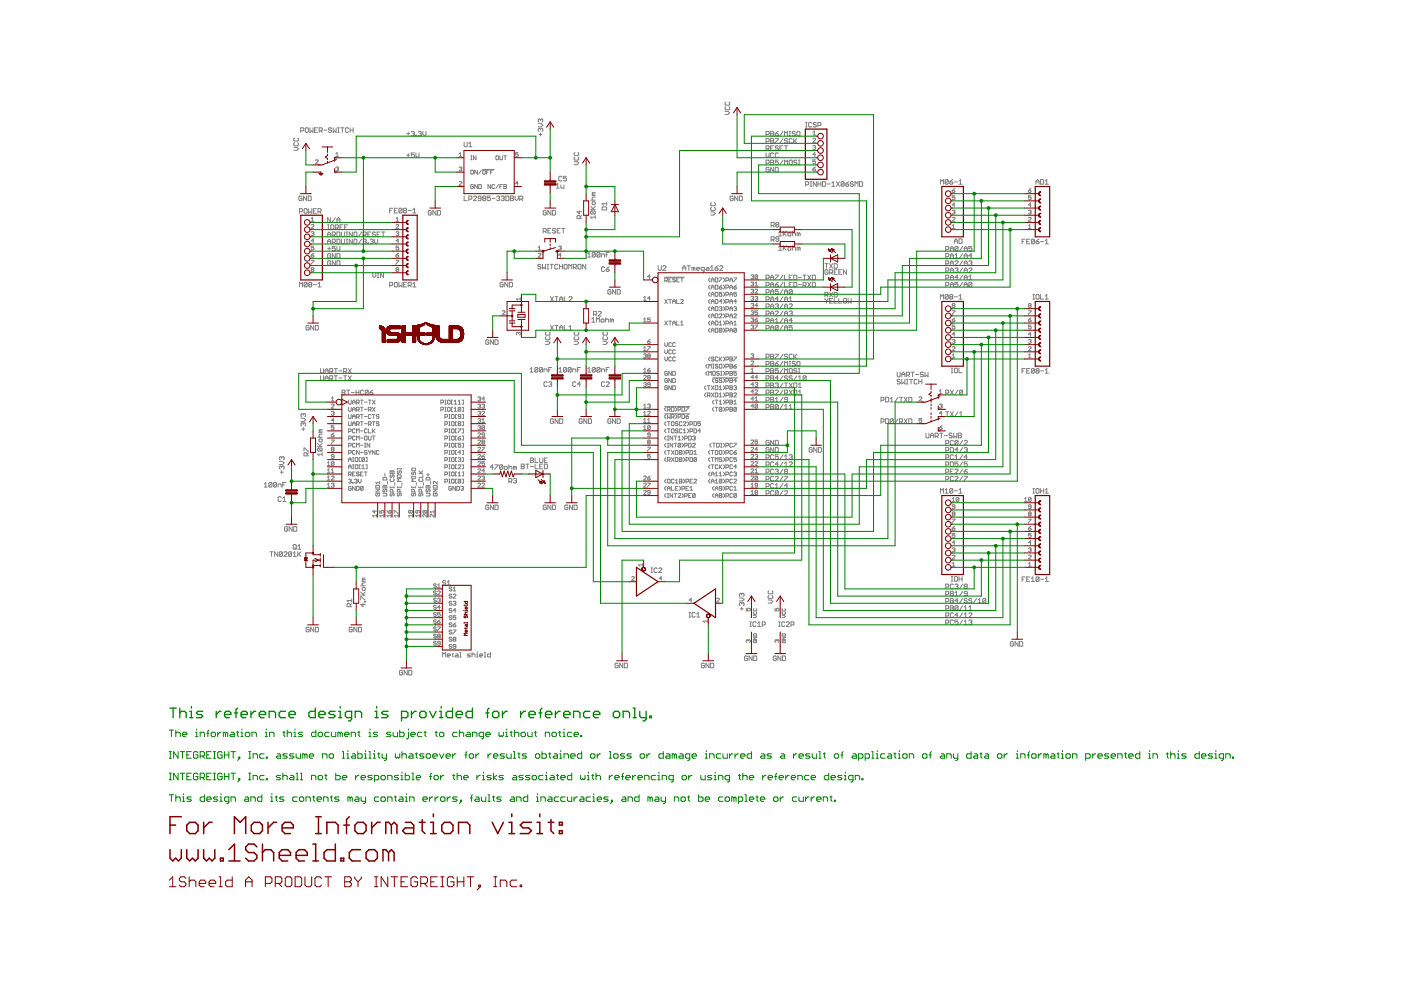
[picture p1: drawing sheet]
<svg xmlns="http://www.w3.org/2000/svg" width="297mm" height="210mm" viewBox="0 0 297 210" stroke-linecap="round" stroke-linejoin="round" font-family="sans-serif">
<g fill="none" stroke="#808080" stroke-width=".21">
<path d="M62.3 31.2h.6l.4 .4-.4 .3h-.6M62.5 29.3l-.2 .1v.4l.2 .1h.6l.2-.1-.2-.5M62.5 30.2l-.2 .2 .2 .5h.6l.2-.2-.2-.5M63.8 27.7h.4l.2-.1-.2-.5h-.4v1M64.9 27.1l.5 .2v.6l-.2 .2-.5-.2v-.6zM65.7 27.1v1l.3-.4 .4 .4v-1M66.7 27.6h.3M66.9 34l.1-.1 .4 .1-.5 .7h.5M67.4 27.1h-.7v1h.7M67.7 27.7h.5l.1-.4-.1-.2h-.5v1M68 27.7l.3 .4M68.7 27.6h.6"/>
<path d="M70.3 27.3l-.5-.2-.2 .3 .5 .2 .2 .3-.2 .2-.5-.2M70.6 27.1v1l.4-.4 .3 .4v-1M71.2 33.2h.6M71.2 35.5l.4-.1 .2 .1-.2 .3M71.2 32.6l.3-.2v.8M71.5 35.8h.1M71.6 35.8l.2 .2-.2 .3-.4-.2M71.6 27.1h.3M71.6 28.1h.3M71.8 27.1v1M72.3 27.1h.6M72.6 27.1v1"/>
<path d="M73.9 27.3l-.2-.2-.5 .2v.6l.2 .2 .5-.2M74.2 27.6h.7M74.2 27.1v1M74.9 27.1v1M86.2 28.3h.7M86.2 32.9h.7M86.6 28v.7M86.6 32.6v.7M87.2 28l.5-.1 .2 .1-.2 .3M87.5 28.3h.2M87.7 28.3l.2 .2-.2 .3-.5-.1M87.9 32.4h-.7v.5l.3-.1 .4 .1v.4l-.2 .1-.5-.1"/>
<path d="M88.2 32.4v.7l.3 .3 .3-.3v-.7M88.2 28.7h.1v.1h-.1zM88.7 28l.1-.1h.4l.1 .1-.1 .3M89 28.3h.2M89.2 28.3l.1 .2-.1 .3-.5-.1M89.7 27.9v.6l.3 .3 .3-.3v-.6M97.3 32.6l.3-.2v.8M97.3 33.2h.6M97.3 35.5l.5-.1 .1 .1-.1 .3M97.3 38.6l.2-.1 .4 .1-.6 .7h.6M97.6 35.8h.2M97.8 35.8l.1 .2-.1 .3-.5-.2"/>
<path d="M98.4 30.1v.9l.2 .1 .5-.1v-.9M99.4 31.1h.7M99.4 30.5l.3-.4v1M99.8 33.9h.3M99.8 33h.3M99.8 36.2l.1-.1 .5 .1v.6l-.2 .1-.4-.1zM99.9 33v.9M100.4 39.3l-.2-.2-.4 .2v.5l.1 .2 .5-.2v-.3h-.3M100.9 33v.9l-.5-.9v.9M101.2 36.1v.8l-.6-.8v.8M101.2 39.1v.9l-.6-.9v.9M101.5 39.1l.5 .2-.1 .7h-.4z"/>
<path d="M102 36.1l-.5 .8M102.3 35.9h2.5M102.3 36.2l.2-.1 .4 .1v.6l-.2 .1-.4-.1zM103.2 36.5h.3M103.7 36.1h-.5v.8M104 39.1v.9l-.5-.9v.9M104 36.5h.3M104.6 36.1h-.6v.8M104.9 39.3l-.2-.2-.4 .2v.5l.1 .2 .5-.2M105.1 33.2l.2-.2 .4 .2v.5l-.1 .2-.5-.2zM105.7 39.1l-.6 .9M106 33v.7l.1 .2 .5-.2v-.7"/>
<path d="M106 39.5h.3M106.6 39.1h-.6v.9M106.8 39.1l.6 .2-.1 .7h-.5zM106.8 33h.6M106.8 39.5h.5M107.1 33v.9M109.9 32.4h-.6v.4l.3-.2 .3 .2-.2 .4-.4-.1M109.9 38.9h-.6l.4-.4v.8M114.1 26.2h.7l.3 .3-.3 .4h-.7M114.3 28.5h.6M114.6 25.4l.2-.2 .3 .2-.2 .5M114.6 27.4l.2-.2 .3 .2-.2 .5"/>
<path d="M114.6 25.4v.2M114.6 27.4v.1M114.6 28.2v.6M114.6 27.4l-.2-.2-.3 .2 .2 .5M114.6 25.4l-.2-.2-.3 .2 .2 .5M117.9 39.2l.4-.3v1M117.9 39.9h.7M118.9 39.2v.5l.2 .2h.5v-.7M119.1 37.5l-.1-.1-.5 .1v.7l.1 .2 .5-.2M120.1 37.4h-.7v.5l.4-.2 .3 .2v.3l-.2 .2-.5-.2M121.7 34.3h.7l.3 .3-.3 .3h-.7M121.9 32.3l-.2 .2v.3l.2 .2h.6l.2-.2v-.3l-.2-.2"/>
<path d="M121.9 33.3l-.2 .2 .2 .5h.6l.2-.2-.2-.5M153.7 23.6h.7l.3 .3-.3 .4h-.7M153.9 22.6l-.2 .2 .2 .5h.6l.2-.2-.2-.5M153.9 21.7l-.2 .1 .2 .5h.6l.2-.2-.2-.4M162.4 31.6h.5l.2-.2-.2-.5h-.5v1M162.4 34.6h.5l.2-.2-.2-.4h-.5v.9M162.4 28.5h.5l.2-.2-.2-.4h-.5v.9M162.4 30h.5l.2-.1-.2-.5h-.5v1M162.4 32.4v.7l.3 .3 .4-.3v-.7M162.7 31.6l.4 .3M163.1 35.6l-.2-.1-.5 .1v.7l.5 .1 .2-.1v-.3h-.4M163.4 34h.5l.1 .1-.1 .3 .1 .4-.1 .1h-.5z"/>
<path d="M163.4 27.9h.5l.1 .1-.1 .3 .1 .4-.1 .1h-.5zM163.4 29.4h.5l.1 .1-.1 .4 .1 .3-.1 .2h-.5zM163.4 28.3h.5M163.4 34.4h.5M163.4 29.9h.5M163.4 31.4h.3M164 30.9h-.6v1h.6M164 32.6l-.1-.2-.5 .2v.7l.2 .1 .4-.1M164 35.5v.9l-.6-.9v.9M164.4 28.3h.5l.1 .4-.5 .1zM164.4 35.5h.5l.1 .1v.7l-.1 .1h-.5zM164.4 29.4h.6l-.6 1"/>
<path d="M165 34h-.6v.4l.5-.1 .1 .5-.1 .1-.5-.1M165 31.1l-.1-.2h-.4l-.1 .3 .5 .2 .1 .3-.1 .2-.5-.2M165 32.6l-.1-.2h-.4l-.1 .2v.7l.1 .1 .5-.1M165 27.9l-.6 .4M165.4 31.4h.3M166 30.9h-.6v1h.6M166 34l-.6 .9M166 27.9l-.6 .9M166 29.4l-.6 1M166.3 30.9h.7M166.3 28.8v-.9l.4 .3 .3-.3v.9M166.3 34.9v-.9l.4 .3 .3-.3v.9"/>
<path d="M166.7 30.9v1M167 29.5l-.2-.1h-.3l-.2 .1 .2 .4h.3l.2 .1-.2 .4-.5-.2M167.3 34.1l.2-.1 .5 .1v.7l-.2 .1-.5-.1zM167.3 27.9h.3M167.3 28.8h.3M167.5 27.9v.9M168 29.5l-.2-.1-.5 .1v.7l.2 .2 .5-.2M168.3 29.4v1M168.5 29.9l.5 .5M168.6 28l-.1-.1h-.4l-.1 .3 .5 .1 .1 .4-.1 .1-.5-.1M169 34.1l-.5-.1-.2 .3 .5 .1 .2 .4-.2 .1-.5-.1M169 28l.1-.1 .5 .1v.7l-.2 .1-.4-.1z"/>
<path d="M169 29.4l-.7 .6M169.3 34.9h.3M169.3 34h.3M169.4 34v.9M170.8 39.2h.5l.1-.2-.1-.5h-.5v1M170.8 26.9h.3M170.8 26h.3M170.9 26v.9M171.8 38.5h.3M171.8 39.5h.3M171.9 38.5v1M172.1 26.1l-.2-.1h-.3l-.2 .1v.7l.2 .1 .5-.1"/>
<path d="M172.3 35.8h.5l.1 .3-.4 .2zM172.3 28.1l.3-.3v.8M172.3 28.6h.6M172.3 29.5l.2-.2 .4 .2-.6 .7h.6M172.3 31l.5-.2 .1 .2-.1 .3M172.6 31.3h.2M172.8 31.3l.1 .1-.1 .3-.5-.2M172.9 33.9h-.6v.4l.3-.1 .3 .1-.1 .4-.5-.1M172.9 32.8h-.6l.5-.4v.8M172.9 35.4l-.6 .4M173.1 26.1l-.5-.1-.2 .3 .5 .1 .2 .4-.2 .1-.5-.1M173.1 38.5v1l-.7-1v1"/>
<path d="M173.4 26.6h.5l.2-.2-.2-.4h-.5v.9M173.4 38.5v1M173.4 39h.7M174.1 38.5v1M174.4 38.5h.5l.1 .2v.6l-.1 .2h-.5zM175.4 39h.6M176.4 39.5h.6M176.4 38.8l.3-.3v1M177.3 38.5l.7 1M178 38.5l-.7 1M179 38.7l-.2-.2h-.3l-.2 .2v.6M179 38.7v.6l-.2 .2-.5-.2"/>
<path d="M179 38.7l-.7 .6M179.3 39h.5l.2 .3-.5 .2-.2-.2zM180 38.5l-.7 .5M180.9 38.7l-.5-.2-.1 .3 .5 .2 .1 .3-.1 .2-.5-.2M181.3 39.5v-1l.3 .3 .3-.3v1M182.2 38.5h.5l.2 .2v.6l-.2 .2h-.5zM199.4 39.1v-1l.3 .3 .3-.3v1M201 38.2l-.4-.1-.2 .1v.7M201 38.2v.7l-.1 .2-.5-.2M201 38.2l-.6 .7M201.4 38.6h.4l.2 .3-.5 .2zM202 38.1l-.6 .5"/>
<path d="M202.4 38.6h.6M202.5 40l-.6 .4M203.3 38.4l.3-.3v1M203.3 39.1h.7M218.6 40l-.5 .4M219.6 38.6h.7M219.6 39.1v-.7l.4-.3 .3 .3v.7M220.6 38.1h.5l.2 .1v.7l-.2 .2h-.5zM221.6 39.1h.7M221.6 38.4l.3-.3v1M63.5 44.9h.5l.1-.5-.1-.2h-.5v1M64 41.7l-.1-.1h-.4l-.1 .1v.7l.1 .1h.4l.1-.4h-.3"/>
<path d="M64.6 44.2h.4l.1 .2v.6l-.1 .2h-.4l-.1-.2v-.6zM65 41.6v.9l-.7-.9v.9M65.3 41.6h.5l.2 .1v.7l-.2 .1h-.5zM65.4 44.2v1l.4-.3 .3 .3v-1M66 54.1h.4l.1 .3-.4 .1zM66 55.2h.5l-.5 .8M66 47.7l.1-.1 .4 .1-.5 .7h.5M66 46.9h.5M66 46.4l.3-.3v.8M66 49.3l.4-.2 .1 .2-.1 .3M66.1 57.1l-.1-.1 .1-.3 .4 .2-.1 .2M66.1 57.1l-.1 .2 .1 .3 .4-.2-.1-.3"/>
<path d="M66.1 57.1h.3M66.3 49.6h.1M66.4 49.6l.1 .1-.1 .3-.4-.2M66.4 44.7h.4M66.5 52.2h-.5v.4l.3-.1 .2 .1-.1 .4-.4-.1M66.5 51.1h-.5l.4-.4v.8M66.5 53.7l-.5 .4M67.1 44.2h-.7v1h.7M67.4 44.9h.5l.2-.2-.2-.5h-.5v1M67.7 44.9l.4 .3M69.5 51.2h.6M69.5 47.7h.3"/>
<path d="M69.5 50.2v-.7l.3-.3 .3 .3v.7M69.5 51.7v-.7l.3-.3 .3 .3v.7M69.5 52.7h.6M69.5 49.7h.6M69.5 48.6h.3M69.6 47.7v.9M69.8 52.4v.6M70.1 55.5l-.1-.2h-.4l-.1 .2v.6l.1 .2h.4l.1-.2v-.3h-.3M70.1 46.1v1l-.6-1v1M70.1 53.9l-.1-.1h-.4l-.1 .1v.7l.1 .1h.4l.1-.1v-.3h-.3M70.3 47.7h.3l.2 .1v.7l-.2 .1h-.3l-.2-.1v-.7zM70.4 51.4h.5l.2-.5-.2-.2h-.5v1"/>
<path d="M70.4 49.8h.5l.2-.4-.2-.2h-.5v1M70.8 49.8l.3 .4M70.8 51.4l.3 .3M71.1 52.2h-.7v.5l.4-.1 .3 .1-.2 .5-.5-.2M71.1 48.3h.5l.2-.5-.2-.1h-.5v.9M71.1 53.8v.9l-.7-.9v.9M71.1 55.3v1l-.7-1v1M71.1 46.1l-.7 1M71.4 48.3l.4 .3M71.4 50.7h.5l.2 .2v.6l-.2 .2h-.5zM71.4 52.2v.7l.4 .3 .3-.3v-.7M71.4 55.3h.5l.2 .2v.6l-.2 .2h-.5z"/>
<path d="M71.4 47.1v-.6l.4-.4 .3 .4v.6M71.4 49.2h.5l.2 .2v.6l-.2 .2h-.5zM71.4 53.8h.5l.2 .1v.7l-.2 .1h-.5zM71.4 46.6h.7M72.1 48.2h.3M72.4 50.7v.8l.2 .2 .5-.2v-.8M72.4 49.2v.8l.2 .2 .5-.2v-.8M72.7 47.7h-.6v.9h.6M73.1 48.2h.3M73.4 50.7h.3M73.4 51.7h.3M73.4 49.2h.3"/>
<path d="M73.4 50.2h.3M73.6 49.2v1M73.6 50.7v1M73.7 47.7h-.6v.9M74.7 49.2v1l-.7-1v1M74.7 50.7v1l-.7-1v1M75.2 50.7h.3l.2 .2v.6l-.2 .2h-.3l-.2-.2v-.6zM75.2 49.2h.3l.2 .2v.6l-.2 .2h-.3l-.2-.2v-.6zM76.7 49.2l-.7 1M76.7 50.7l-.7 1M77 50.9l.2-.2h.3l.1 .2-.1 .3M77 49.8h.5l.1-.1-.1-.5h-.5v1"/>
<path d="M77.3 51.2h.2M77.3 49.8l.3 .4M77.5 51.2l.1 .2-.1 .3h-.3l-.2-.2M78 51.5h.1v.2h-.1zM78 49.7h.3M78.5 50.9l.5-.2 .1 .2-.1 .3M78.6 49.2h-.6v1h.6M78.8 51.2h.2M79 51.2l.1 .2-.1 .3-.5-.2M79 57.9v.6l.4 .3 .3-.3v-.6M79.4 50.7v.7l.4 .3 .3-.3v-.7M79.6 49.4l-.2-.2-.4 .2 .1 .3 .5 .1-.2 .4-.4-.2"/>
<path d="M79.9 49.7h.4M80 58.8h.3M80 57.9h.3M80.2 57.9v.9M80.6 49.2h-.7v1h.7M80.9 49.2h.7M81.2 49.2v1M81.3 57.9v.9l-.6-.9v.9M82.6 44.6h.4M83.3 44.2h-.7v.9M83.6 44.6h.3M83.8 59.9h.3l.1 .1v.7l-.1 .1h-.3l-.2-.1v-.7z"/>
<path d="M84 54.1h.4l.1 .3-.4 .1zM84 46.4l.2-.3v.8M84 47.7l.1-.1 .4 .1-.5 .7h.5M84 46.9h.5M84 49.3l.4-.2 .1 .2-.1 .3M84 55.2h.5l-.5 .8M84.1 57.1l-.1-.1 .1-.3 .4 .2-.1 .2M84.1 57.1l-.1 .2 .1 .3 .4-.2-.1-.3M84.1 57.1h.3M84.2 44.2h-.6v.9h.6M84.2 49.6h.2M84.4 49.6l.1 .1-.1 .3-.4-.2"/>
<path d="M84.5 51.1h-.5l.4-.4v.8M84.5 52.2h-.5v.4l.2-.1 .3 .1-.1 .4-.4-.1M84.5 53.7l-.5 .4M84.6 59.9v.9l.3-.3 .3 .3v-.9M85.2 44.3l-.4-.1-.2 .1v.7M85.2 44.3v.7l-.1 .1-.5-.1M85.2 44.3l-.6 .7M85.7 44.6l-.1-.1 .1-.3 .5 .1-.2 .3M85.7 44.6h.3M85.7 44.6l-.1 .2 .1 .3 .5-.1-.2-.4M86.2 59.9h-.6v.9h.6M86.6 44.6h.6"/>
<path d="M87.5 45.1h.7M87.5 44.5l.4-.3v.9M91.4 44.8l-.1-.2h-.3l-.2 .2v.6l.2 .2h.3l.1-.2v-.3h-.3M92.4 44.6v1l-.6-1v1M92.8 44.6h.4l.2 .2v.6l-.2 .2h-.4zM98.4 41.6v.9h.7M99.4 42.2h.5l.2-.1-.2-.5h-.5v.9M100.4 41.7l.1-.1 .5 .1-.6 .8h.6M102 42.1h-.5l-.1-.2 .1-.3h.4l.1 .1v.7l-.1 .1h-.4l-.1-.1M102.5 42.1l-.2-.2 .2-.3 .5 .1-.2 .4M102.5 42.1l-.2 .1 .2 .3 .5-.1-.2-.3M102.5 42.1h.3"/>
<path d="M104 41.6h-.7v.5l.4-.2 .3 .2-.2 .4h-.3l-.2-.1M104.3 42.1h.7M105.3 41.7l.5-.1 .1 .1-.1 .4M105.6 42.1h.2M105.8 42.1l.1 .1-.1 .3-.5-.1M106.3 41.7l.1-.1h.4l.1 .1-.1 .4M106.6 42.1h.2M106.8 42.1l.1 .1-.1 .3h-.4l-.1-.1M107.3 41.6h.4l.2 .1v.7l-.2 .1h-.4zM107.7 59.9v.9l-.7-.9v.9M108 59.9h.5l.1 .1v.7l-.1 .1h-.5zM108.2 41.6h.5l.2 .1-.2 .4 .2 .3-.2 .1h-.5z"/>
<path d="M108.2 42.1h.5M109.2 41.6v.6l.3 .3 .4-.3v-.6M110.2 42.2h.5l.1-.1-.1-.5h-.5v.9M110.5 42.2l.3 .3M114.1 53.8l.2-.1 .4 .1-.6 .7h.6M114.1 52.5l.3-.3v.8M114.1 53h.6M114.7 56.2l-.2-.2-.5 .2 .2 .3 .5 .2-.2 .3-.5-.1M115 56v1l.3-.3 .4 .3v-1M115.2 49.1h.5l.1-.5-.1-.2h-.5v1M115.5 49.1l.3 .3M115.8 44.8l-.1-.2-.5 .2v.6l.1 .2 .5-.2v-.3h-.3"/>
<path d="M116 56h.3M116 57h.3M116.2 56v1M116.2 48.9h.3M116.6 56h.7M116.8 44.6v1l-.6-1v1M116.8 48.4h-.6v1h.6M117 56v1M117.1 44.6h.5l.2 .2v.6l-.2 .2h-.5zM117.8 48.6l-.2-.2-.5 .2 .2 .3 .5 .2-.2 .3-.5-.2M118.1 48.9h.3M118.3 56.2l-.2-.2h-.3l-.2 .2v.7l.2 .1h.3l.2-.1"/>
<path d="M118.4 52.3l.5-.1 .1 .1-.1 .3M118.6 56.5h.7M118.6 56v1M118.7 52.6h.2M118.8 48.4h-.7v1h.7M118.9 52.6l.1 .1-.1 .3-.5-.1M119 54.1h-.6l.5-.4v.8M119.1 48.4h.7M119.3 56v1M119.4 48.4v1M119.8 56l.4 .2v.7l-.1 .1-.5-.1v-.7zM120.6 57v-1l.3 .4 .3-.4v1"/>
<path d="M121.6 56.7h.4l.2-.5-.2-.2h-.4v1M121.9 56.7l.3 .3M122.7 56h.3l.2 .2v.7l-.2 .1h-.3l-.2-.1v-.7zM122.8 44.7v.7l-.5-.5h1M123 46.4v-.5l-.5-.2-.2 .2v.5h1M123.3 45.7l-.3 .3M124.2 56v1l-.7-1v1M124.6 53.8l.3-.3v1M124.6 54.5h.6M125.2 44.4h1M125.2 43.8l.7 .6M125.2 42.4h1"/>
<path d="M125.4 44.7h.6l.2 .2-.2 .5M125.4 44.7l-.2 .2 .2 .5h.6M125.4 44.7l.6 .7M125.7 42.8h.3l.2 .1-.2 .5h-.3l-.1-.2zM125.7 41.1l-.1 .3h.6M125.7 41.1h.5M126.2 46h-1l.4 .4M126.2 45.7v.7M126.2 43.8l-.5 .4M126.2 41.8h-.5l-.1 .1 .1 .5M126.2 40.8h-.5l-.1 .2 .1 .1M126.2 53.7v.7l-.2 .1-.4-.1"/>
<path d="M126.2 53.7l-.2-.2-.4 .2v.7M126.2 53.7l-.6 .7M127.2 53.7l-.2-.2h-.3l-.1 .2v.7M127.2 53.7v.7l-.2 .1-.4-.1M127.2 53.7l-.6 .7M127.5 54.5v-.7h.5l.2 .2v.5M127.7 44l.1-.1h.7l.1 .1v.5h-.9zM128.2 56.7l-.2-.1-.5 .1v.7l.2 .2 .5-.2M128.5 57.1h.5l.2 .3-.2 .2h-.3zM128.5 54h.3M128.6 42.9v.6M128.6 43.2h-.9l.3 .3"/>
<path d="M129.2 53.5h-.7v1M129.2 56.6l-.7 .5M137.9 58.7h-.6l.4-.4v.8M139.6 56.3v.9l.1 .1 .5-.1v-.9M140.5 56.5l.2-.2h.3l.2 .2v.2l-.7 .6h.7M140.9 58.8h4.2M140.9 59.5h.5l.1-.1-.1-.5h-.5v.9M141.2 59.5l.3 .3M141.8 59.4h.3M142.3 58.9h-.5v.9h.5M143.2 59.1l-.4-.2-.2 .3 .4 .2 .2 .2-.2 .2-.4-.2M143.5 59.4h.2"/>
<path d="M144 58.9h-.5v.9h.5M144.3 58.9h.6M144.6 58.9v.9M144.7 57.3v-.6l.4-.4 .3 .4v.6M144.7 56.8h.7M145.7 56.3h.7M146 56.3v1M147 56.8l-.3-.1v.6M147 56.8v.5M147 56.8l.2-.1 .1 .1v.5M147.7 57h.6l-.1-.3-.5 .1v.4l.5 .1M149.3 57.3h-.5l-.1-.1v-.4l.1-.1h.5v.8l-.3 .2"/>
<path d="M149.8 56.7l.5 .1v.5h-.5l-.2-.1 .2-.2h.5M150.5 58.9l-.2 .3v.3l.2 .3M150.6 57.3h.7M150.6 56.7l.4-.4v1M150.7 44.9h.6l.4 .4-.4 .3h-.6M150.8 59.8v-.6l.3-.3 .3 .3v.6M150.8 59.4h.6M150.8 44l-.1 .1 .1 .5h.7l.2-.2-.2-.4M150.8 43l-.1 .1 .1 .5h.7l.2-.1v-.4l-.2-.1M151.6 56.8h.5l.2 .4-.5 .1zM151.7 58.9h.4l.1 .2-.1 .7h-.4zM152.3 56.3l-.7 .5"/>
<path d="M152.5 58.9h.6l-.6 .9M152.6 56.5l.2-.2 .4 .2v.2l-.6 .6h.6M153.4 58.9l.2 .3v.3l-.2 .3M153.9 59.5h.4l.2-.1-.2-.5h-.4v.9M154.7 59.8v-.6l.3-.3 .3 .3v.6M154.7 59.4h.6M155.4 41.7l-.1-.1-.5 .1v.7l.5 .1 .1-.4h-.3M155.6 58.9h.5l-.5 .9M156.4 41.6v.9l-.6-.9v.9M156.8 41.6h.4l.2 .1v.7l-.2 .1h-.4zM159.2 59.9l.5-.1 .1 .1-.1 .3M159.2 58.4l.5-.1 .1 .1-.1 .3"/>
<path d="M159.5 58.7h.2M159.7 58.7l.1 .1-.1 .3-.5-.1M160.6 58.4l-.1-.1-.4 .1v.6M160.6 58.4v.6l-.1 .1-.4-.1M160.6 58.4l-.5 .6M162.4 59h.5l.2-.5-.2-.2h-.5v1M163.4 59.3v-.6l.3-.4 .3 .4v.6M163.4 58.8h.6M163.5 50.8h.5l.1-.1v-.3l-.1-.2h-.5v1M163.5 47.8h.5l.1-.2v-.3l-.1-.1h-.5v.9M163.8 47.8l.3 .3M163.8 50.8l.3 .4"/>
<path d="M164.4 58.3h.6l-.6 1M164.6 47.6l-.1 .2 .1 .3 .5-.1-.1-.4M164.6 47.6l-.1-.1 .1-.3 .5 .1-.1 .3M164.6 47.6h.4M165 59.9l-.6 .4M165.1 49.4l.3-.4v1M165.1 52.4l.3-.3v1M165.1 50h.6M165.1 53.1h.6M165.1 50.7h-.5l-.1-.2 .1-.3 .5 .2v.6l-.1 .2-.5-.2M166 59.9l-.6 .9M166 58.3l-.6 1"/>
<path d="M166.1 49v1M166.1 52.1v1M166.2 49.5l.5 .5M166.2 52.6l.5 .5M166.3 59.9v.9h.7M166.3 58.3v1h.7M166.7 49l-.6 .7M166.7 52.1l-.6 .6M167.2 49.4h.3l.2 .1-.2 .5h-.3l-.2-.2zM167.2 52.4h.3l.2 .2-.2 .5h-.3l-.2-.2zM167.3 58.8h.3M168 59.9h-.7v.9h.7"/>
<path d="M168 58.3h-.7v1h.7M168 49.5l.5-.1 .2 .1v.5M168 49v1M168 52.1v1M168 52.6l.5-.2 .2 .2v.5M168.3 59.9h.5l.2 .1v.7l-.2 .1h-.5zM168.3 58.3h.5l.2 .2v.6l-.2 .2h-.5zM169.3 58.8h.6M169.3 52.6l-.3-.2v.7M169.3 49.5l-.3-.1v.6M169.3 49.5v.5M169.3 52.6v.5"/>
<path d="M169.3 49.5l.2-.1 .2 .1v.5M169.3 52.6l.2-.2 .2 .2v.5M170.3 58.3h.6M170.6 58.3v1M171.2 59.9l.7 .9M171.2 58.3l.7 1M171.9 59.9l-.7 .9M171.9 58.3l-.7 1M172.2 59.9h.5l.2 .1v.7l-.2 .1h-.5zM172.2 58.3h.5l.2 .2v.6l-.2 .2h-.5zM174.9 55.9h.7M175.2 55.9v1"/>
<path d="M175.6 57.4l-.2-.2-.5 .2v.6l.2 .2 .5-.2v-.3h-.4M175.9 57.8h.5l.1-.1-.1-.5h-.5v1M175.9 55.9l.6 1M176.2 57.8l.3 .4M176.5 55.9l-.6 1M176.9 57.7h.3M176.9 55.9h.5l.1 .1v.7l-.1 .2h-.5zM177.5 57.2h-.6v1h.6M177.8 57.7h.4M178.5 57.2h-.7v1h.7M179.5 57.2v1l-.7-1v1M200.5 57.5h.5l.1-.2-.1-.5h-.5v1"/>
<path d="M200.5 55.9h.5l.1-.1-.1-.5h-.5v1M200.5 54.4h.5l.1-.1-.1-.5h-.5v.9M200.5 52.9h.5l.1-.2-.1-.5h-.5v1M200.5 59h.5l.1-.2-.1-.5h-.5v1M201.5 57.3h.6M201.5 53.2v-.6l.3-.4 .3 .4v.6M201.5 54.7v-.6l.3-.3 .3 .3v.6M201.5 56.3v-.7l.3-.3 .3 .3v.7M201.5 57.8v-.7l.3-.3 .3 .3v.7M201.5 59.3v-.6l.3-.4 .3 .4v.6M201.5 55.8h.6M201.5 54.3h.6"/>
<path d="M201.5 52.7h.6M201.5 58.8h.6M201.9 46.2l.1-.1 .5 .1-.6 .7h.6M201.9 40.4h.4l.2 .3-.5 .1zM201.9 47.9l.3-.3v.8M201.9 44.7l.4-.1 .2 .1-.2 .3M201.9 48.4h.6M202.2 45h.1M202.3 45l.2 .1-.2 .3-.4-.1M202.4 51.6v-.6l.3-.4 .3 .4v.6M202.4 51.1h.6M202.5 41.5h-.6v.4l.3-.1 .3 .1-.2 .4-.4-.1"/>
<path d="M202.5 57l.4-.2 .2 .2-.2 .3M202.5 43.5h-.6l.4-.5v.9M202.5 55.5l.1-.2 .5 .2-.6 .8h.6M202.5 54.7h.6M202.5 54.1l.3-.3v.9M202.8 57.3h.1M202.9 57.3l.2 .2-.2 .3-.4-.2M203.1 59.9h-.6v.4l.3-.1 .3 .1-.2 .5-.4-.1M203.1 52.4l-.5-.2-.1 .2v.6M203.1 58.8h-.6l.4-.5v1M203.1 52.4v.6l-.2 .2-.4-.2M203.1 52.4l-.6 .6"/>
<path d="M203.3 50.6h.5l.2 .2v.7l-.2 .1h-.5zM204.1 55.3l-.6 1M204.1 53.8l-.6 .9M204.1 52.2l-.6 1M204.1 56.8l-.6 1M204.1 58.3l-.6 1M204.1 59.9l-.6 .9M204.4 57.3h.7M204.4 53.2v-.6l.3-.4 .4 .4v.6M204.4 55.8h.7M204.4 54.3h.7M204.4 54.7v-.6l.3-.3 .4 .3v.6"/>
<path d="M204.4 56.3v-.7l.3-.3 .4 .3v.7M204.4 57.8v-.7l.3-.3 .4 .3v.7M204.4 59.3v-.6l.3-.4 .4 .4v.6M204.4 52.7h.7M204.4 58.8h.7M205.4 57l.2-.2h.3l.2 .2-.7 .8h.7M205.4 55.5l.2-.2h.3l.2 .2-.2 .3M205.4 58.7l.3-.4v1M205.4 59.3h.7M205.7 55.8h.2M205.9 55.8l.2 .1-.2 .4h-.3l-.2-.2M206.1 52.2h-.7v.5l.3-.1 .4 .1-.2 .5h-.3l-.2-.2"/>
<path d="M206.1 54.3h-.7l.5-.5v.9M216.7 51.2h.3M217.4 50.7h-.7v1M217.7 51.2h.3M218.1 46.2l.1-.1 .4 .1-.5 .7h.5M218.1 40.4h.4l.1 .3-.4 .1zM218.1 48.4h.5M218.1 44.7l.4-.1 .1 .1-.1 .3M218.1 47.9l.2-.3v.8M218.3 50.7h-.6v1h.6M218.3 45h.2M218.5 45l.1 .1-.1 .3-.4-.1"/>
<path d="M218.6 41.5h-.5v.4l.4-.1 .1 .4-.1 .1-.4-.1M218.6 43.5h-.5l.4-.5v.9M219.3 50.9l-.1-.2h-.4l-.1 .2v.6M219.3 50.9v.6l-.1 .2h-.4l-.1-.2M219.3 50.9l-.6 .6M219.6 51.2h.5l.2 .3-.5 .2zM220.3 50.7l-.7 .5M220.6 51.2h.7M221.6 51.7h.7M221.6 51l.3-.3v1M63.5 60.8v-.9l.3 .3 .3-.3v.9M65.1 60l-.1-.1h-.4l-.1 .1v.7"/>
<path d="M65.1 60v.7l-.1 .1h-.4l-.1-.1M65.1 60l-.6 .7M65.6 69.2l-.2-.2-.5 .2v.6l.1 .2h.4l.2-.5h-.4M65.6 60.3l-.2-.1 .2-.3 .5 .1-.2 .3M65.6 60.3l-.2 .2 .2 .3 .5-.1-.2-.4M65.6 60.3h.3M66.4 60.3h.7M66.5 69v1l-.6-1v1M66.9 69h.5l.1 .2v.6l-.1 .2h-.5zM67.4 60.8h.7M67.4 60.2l.3-.3v.9M67.9 78.1v.9l.2 .1h.3l.2-.1v-.9"/>
<path d="M67.9 79.7v.8l.2 .1h.3l.2-.1v-.8M68.9 78.6h.7M68.9 79.1v-.6l.4-.4 .3 .4v.6M69.9 78.8h.5l.1-.5-.1-.2h-.5v1M70.2 78.8l.3 .3M70.9 78.1h.6M70.9 79.7h.6M71.2 78.1v1M71.2 79.7v.9M71.9 78.6h.6M72.9 78.8h.4l.2-.5-.2-.2h-.4v1M72.9 79.7h.6"/>
<path d="M73.2 78.8l.3 .3M73.2 79.7v.9M73.8 78.1l.7 1M73.8 79.7l.7 .9M74.5 78.1l-.7 1M74.5 79.7l-.7 .9M82.6 60.5h.5l.2-.5-.2-.1h-.5v.9M85.6 60.3h.3M86.6 60.5h.4l.2-.5-.2-.1h-.4v.9M86.9 60.5l.3 .3M87.5 60.8h.7M87.5 60.2l.4-.3v.9"/>
<path d="M103.6 72.2l-.1-.1-.5 .1v.7l.1 .1 .5-.1v-.4h-.3M104.6 72.1v.9l-.6-.9v.9M104.9 72.1h.5l.2 .1v.7l-.2 .1h-.5zM106.5 66l.1-.1 .5 .1-.6 .7h.6M106.7 60l-.2-.1-.5 .1v.7l.2 .1 .5-.1v-.4h-.3M109.9 70.6l.1-.1 .3 .1-.1 .4M109.9 70.6v.2M109.9 70.6l-.2-.1-.2 .1 .1 .4M110.3 63.4h-.8l.2 .3M110.3 63.1v.6M112.4 78.9h.7M112.4 78.2l.3-.3v1"/>
<path d="M114 78.1v.6l-.1 .2h-.4l-.1-.2M114 78.1l-.1-.2h-.4l-.1 .2v.6M114 78.1l-.6 .6M115 78.1v.6l-.1 .2-.5-.2M115 78.1l-.5-.2-.1 .2v.6M115 78.1l-.6 .6M115.3 78.9v-.7h.5l.2 .2v.5M115.6 72.4h.7l.3 .3-.3 .3h-.7M115.8 71.4l-.2 .1v.4l.2 .1h.6l.2-.1v-.4l-.2-.1M115.8 70.4l-.2 .2 .2 .5h.6l.2-.2-.2-.5M116.3 78.4h.3M116.7 62.9l.6 1"/>
<path d="M116.7 69l.6 1M117 77.9h-.7v1M117.3 62.9l-.6 1M117.3 69l-.6 1M117.7 62.9h.6M117.7 69h.6M118 62.9v1M118 69v1M118.5 78.2l.3-.3v1M118.5 78.9h.6M118.7 63.9v-.7l.3-.3 .3 .3v.7M118.7 70v-.7l.3-.3 .3 .3v.7"/>
<path d="M118.7 63.4h.6M118.7 69.5h.6M119.6 69v1h.7M119.6 62.9v1h.7M120.1 78.1l-.1-.2h-.4l-.1 .2v.6M120.1 78.1v.6l-.1 .2h-.4l-.1-.2M120.1 78.1l-.6 .6M120.6 63.1l.2-.2 .5 .2-.7 .8h.7M120.6 70h.7M120.6 69.3l.3-.3v1M121.1 78.1v.6l-.2 .2-.4-.2M121.1 78.1l-.5-.2-.1 .2v.6"/>
<path d="M121.1 78.1l-.6 .6M121.4 78.9v-.7h.5l.2 .2v.5M121.7 72.4h.7l.3 .3-.3 .3h-.7M121.9 71.4l-.2 .1v.4l.2 .1h.6l.2-.1v-.4l-.2-.1M121.9 70.4l-.2 .2 .2 .5h.6l.2-.2-.2-.5M122.4 78.4h.3M123.1 77.9h-.7v1M124.6 78.9h.6M124.6 78.2l.3-.3v1M125.5 67.6l.3-.3v1M125.5 68.3h.6M125.8 66.7h.5l.2-.2v-.3l-.2-.2h-.5v1"/>
<path d="M126.2 66.7l.3 .3M126.2 78.1v.6l-.2 .2-.4-.2M126.2 78.1l-.5-.2-.1 .2v.6M126.2 78.1l-.6 .6M126.4 68.3v-1l.4 .3 .3-.3v1M126.8 66.2l.2-.2 .5 .2-.7 .8h.7M127.2 78.1v.6l-.2 .2h-.3l-.1-.2M127.2 78.1l-.2-.2h-.3l-.1 .2v.6M127.2 78.1l-.6 .6M127.4 67.8l.5-.2 .2 .5-.5 .2zM127.5 78.9v-.7h.5l.2 .2v.5M127.8 72.4h.7l.3 .3-.3 .3h-.7"/>
<path d="M128 71.4l-.2 .1 .2 .5h.6l.2-.1v-.4l-.2-.1M128 70.4l-.2 .2 .2 .5h.6l.2-.2-.2-.5M128.4 67.8l.5-.2 .2 .2v.5M128.4 67.3v1M128.5 78.4h.3M129.2 77.9h-.7v1M129.5 61.6l-.1-.2-.5 .2v.6l.2 .2 .4-.2v-.3h-.3M129.7 67.8l-.3-.2v.7M129.7 67.8v.5M129.7 67.8l.2-.2 .1 .2v.5M130.5 61.4v1l-.6-1v1M130.9 61.4h.4l.2 .2v.6l-.2 .2h-.4z"/>
<path d="M136.5 79.7l.1-.1 .4 .1-.5 .7h.5M136.5 74.3h.5M136.5 68.2h.5M136.5 63.7h.5M136.5 75.2l.4-.2 .1 .2-.1 .2M136.5 78.9h.5M136.5 63.1l.2-.3v.9M136.5 67.7l.2-.3v.8M136.5 73.8l.2-.3v.8M136.5 78.4l.2-.3v.8M136.7 75.4h.2M136.9 75.4l.1 .2-.1 .3-.4-.2"/>
<path d="M137.3 73.5h.6l-.6 .8M137.3 72.4h.4l.2 .3-.5 .1zM137.3 78.5h.4l.2 .3-.5 .1zM137.4 75.4l-.1 .2 .1 .3 .5-.2-.2-.3M137.4 75.4l-.1-.1 .1-.3 .5 .2-.2 .2M137.4 75.4h.3M137.9 78.1l-.6 .4M137.9 67.4h-.6v.4l.3-.1 .3 .1-.2 .4-.4-.1M137.9 72l-.6 .4M137.9 63.2h-.6l.4-.4v.9M140.9 72.6v.6l.3 .3 .3-.3v-.6M140.9 74.2v.5l.3 .3 .3-.3v-.5"/>
<path d="M140.9 75.7v.6l.3 .2 .3-.2v-.6M140.9 63.5l.6 .8M140.9 68.1l.6 .8M141.5 78.9l-.1-.2-.5 .2v.5l.5 .2 .1-.4h-.3M141.5 63.5l-.6 .8M141.5 68.1l-.6 .8M141.8 63.5h.5M141.8 68.1h.5M142.1 63.5v.8M142.1 68.1v.8M142.3 72.8l-.1-.2-.4 .2 .1 .7 .4-.2M142.3 74.3l-.1-.1-.4 .1 .1 .7 .4-.1"/>
<path d="M142.3 75.8l-.1-.1-.4 .1 .1 .7 .4-.1M142.3 78.7v.9l-.5-.9v.9M142.6 78.7h.4l.2 .2v.5l-.2 .2h-.4zM142.6 63.9h.6M142.6 68.5h.6M142.6 64.3v-.5l.3-.3 .3 .3v.5M142.6 68.9v-.6l.3-.2 .3 .2v.6M143.2 72.8l-.2-.2-.4 .2v.5l.2 .2 .4-.2M143.2 75.8l-.2-.1-.4 .1v.6l.2 .1 .4-.1M143.2 74.3l-.2-.1-.4 .1v.6l.2 .1 .4-.1M143.5 68.1v.8h.5M143.5 63.5v.8h.5"/>
<path d="M144.3 68.9h.6M144.3 63.6l.2-.1 .4 .1-.6 .7h.6M144.3 68.3l.3-.2v.8M150 77.2l-.3 .3v.3l.3 .3M150 78.7l-.3 .3v.3l.3 .3M150.3 78.1v-.9l.2 .3 .3-.3v.9M150.3 79.6v-.9l.2 .3 .3-.3v.9M150.5 69.6l-.2 .3v.3l.2 .2M150.5 60.5l-.2 .2v.3l.2 .3M150.5 62l-.2 .3v.2l.2 .3M150.5 63.5l-.2 .3v.3l.2 .2M150.5 65l-.2 .3v.3l.2 .3"/>
<path d="M150.5 66.5l-.2 .3v.3l.2 .3M150.5 68.1l-.2 .2v.3l.2 .3M150.5 75.7l-.2 .3v.3l.2 .2M150.8 60.9h.6M150.8 68.9v-.6l.3-.2 .3 .2v.6M150.8 61.3v-.6l.3-.2 .3 .2v.6M150.8 62.8v-.5l.3-.3 .3 .3v.5M150.8 64.3v-.5l.3-.3 .3 .3v.5M150.8 65.9v-.6l.3-.3 .3 .3v.6M150.8 67.4v-.6l.3-.3 .3 .3v.6M150.8 70.4v-.5l.3-.3 .3 .3v.5M150.8 62.4h.6"/>
<path d="M150.8 63.9h.6M150.8 65.4h.6M150.8 67h.6M150.8 68.5h.6M150.8 70h.6M151.1 78.1h.3M151.1 77.2h.3M151.2 78.7l.5 .2v.5l-.2 .2-.4-.2v-.5zM151.2 77.2v.9M151.4 75.8l-.4-.1-.2 .3 .4 .1 .2 .3-.2 .1-.4-.1M151.7 60.5h.4l.1 .1-.1 .7h-.4zM151.7 62h.4l.1 .1-.1 .7h-.4z"/>
<path d="M151.7 63.5h.4l.1 .1-.1 .7h-.4zM151.7 65h.4l.1 .2-.1 .7h-.4zM151.7 66.5h.4l.1 .2-.1 .7h-.4zM151.7 68.1h.4l.1 .1-.1 .7h-.4zM151.7 69.6h.4l.1 .1-.1 .7h-.4zM152.2 77.4l-.1-.2-.4 .2 .1 .2 .4 .2-.1 .3-.4-.2M152.2 75.8l-.1-.1-.4 .1v.6l.1 .1 .4-.1M152.5 60.9h.4l.2 .3-.5 .1zM152.5 68.9h.6M152.5 65.2l.4-.2 .2 .2-.2 .2M152.5 66.7l.1-.2 .5 .2-.6 .7h.6M152.5 75.7v.8"/>
<path d="M152.5 78.9l-.4-.2-.2 .3 .5 .2 .1 .2-.1 .2-.5-.2M152.5 68.3l.3-.2v.8M152.6 77.2l.5 .2-.2 .7-.4-.2zM152.6 76.1l.5 .4M152.8 65.4h.1M152.8 78.7h.3M152.8 79.6h.3M152.9 65.4l.2 .2-.2 .3-.4-.2M152.9 78.7v.9M153.1 62h-.6v.4l.3-.1 .3 .1-.2 .4-.4-.1M153.1 69.7l-.2 .7-.4-.1M153.1 69.7l-.5-.1-.1 .7"/>
<path d="M153.1 60.5l-.6 .4M153.1 63.9h-.6l.4-.4v.8M153.1 69.7l-.6 .6M153.1 75.7l-.6 .6M153.4 60.5l.2 .2v.3l-.2 .3M153.4 62l.2 .3v.2l-.2 .3M153.4 63.5l.2 .3v.3l-.2 .2M153.4 65l.2 .3v.3l-.2 .3M153.4 66.5l.2 .3v.3l-.2 .3M153.4 68.1l.2 .2v.3l-.2 .3M153.4 69.6l.2 .3v.3l-.2 .2M153.4 75.7l.2 .3v.3l-.2 .2"/>
<path d="M153.4 77.2l.2 .3v.3l-.2 .3M153.4 78.7l.2 .3v.3l-.2 .3M153.9 79.3l.6-.1-.2-.5h-.4v.9M153.9 61h.4l.2-.1-.2-.4h-.4v.8M153.9 62.5h.4l.2-.1-.2-.4h-.4v.8M153.9 64.1h.4l.2-.2-.2-.4h-.4v.8M153.9 65.6h.4l.2-.2-.2-.4h-.4v.9M153.9 67.1h.4l.2-.1-.2-.5h-.4v.9M153.9 68.6h.4l.2-.1-.2-.4h-.4v.8M153.9 70.2h.4l.2-.2-.2-.4h-.4v.8M153.9 76.3h.4l.2-.2-.2-.4h-.4v.8M153.9 77.8l.6-.2-.2-.4h-.4v.9"/>
<path d="M154.7 60.9h.6M154.7 61.3v-.6l.3-.2 .3 .2v.6M154.7 62.8v-.5l.3-.3 .3 .3v.5M154.7 64.3v-.5l.3-.3 .3 .3v.5M154.7 65.9v-.6l.3-.3 .3 .3v.6M154.7 67.4v-.6l.3-.3 .3 .3v.6M154.7 68.9v-.6l.3-.2 .3 .2v.6M154.7 70.4v-.5l.3-.3 .3 .3v.5M154.7 75.7h.5l.1 .1-.1 .7h-.5zM154.7 77.2h.5l.1 .2-.1 .7h-.5zM154.7 78.7h.5l.1 .2-.1 .7h-.5zM154.7 62.4h.6"/>
<path d="M154.7 63.9h.6M154.7 65.4h.6M154.7 67h.6M154.7 68.5h.6M154.7 70h.6M154.7 76.1h.5M154.7 77.6h.5M154.7 79.2h.5M155.6 60.9h.4l.1 .3-.4 .1zM155.6 66.7l.1-.2 .4 .2-.5 .7h.5M155.6 77.6h.4l.1 .3-.4 .2zM155.6 68.9h.5"/>
<path d="M155.6 65.2l.4-.2 .1 .2-.1 .2M155.6 75.7h.5l-.5 .8M155.6 68.3l.3-.2v.8M155.9 65.4h.1M156 65.4l.1 .2-.1 .3-.4-.2M156.1 78.7h-.5v.5l.3-.2 .2 .2-.1 .4-.4-.2M156.1 62h-.5v.4l.3-.1 .2 .1-.1 .4-.4-.1M156.1 69.7v.6l-.1 .1-.4-.1M156.1 69.7l-.4-.1-.1 .7M156.1 60.5l-.5 .4M156.1 63.9h-.5l.4-.4v.8M156.1 69.7l-.5 .6"/>
<path d="M156.1 77.2l-.5 .4M159.2 63l.5-.2 .1 .2-.1 .2M159.2 78.4l.3-.3v.8M159.2 61.4l.5-.1 .1 .1-.1 .3M159.2 64.5l.5-.1 .1 .1-.1 .3M159.2 66l.5-.1 .1 .1-.1 .3M159.2 67.5l.5-.1 .1 .1-.1 .3M159.2 69.1l.5-.2 .1 .2-.1 .2M159.2 75.2l.5-.2 .1 .2-.1 .2M159.2 76.7l.2-.2 .4 .2-.6 .7h.6M159.2 78.9h.6M159.5 67.8h.2"/>
<path d="M159.5 64.8h.2M159.5 60.2h.2M159.5 61.7h.2M159.5 63.2h.2M159.5 66.3h.2M159.5 69.3h.2M159.5 75.4h.2M159.7 60.2l.1 .1-.1 .3-.5-.1M159.7 61.7l.1 .2-.1 .2-.5-.1M159.7 63.2l.1 .2-.1 .3-.5-.2M159.7 64.8l.1 .1-.1 .3-.5-.1M159.7 66.3l.1 .1-.1 .3-.5-.1"/>
<path d="M159.7 67.8l.1 .2-.1 .2-.5-.1M159.7 69.3l.1 .2-.1 .3-.5-.2M159.7 75.4l.1 .2-.1 .3-.5-.2M160.1 68.9h.5l-.5 .9M160.1 67.8h.4l.1 .3-.4 .1zM160.1 61.4l.1-.1 .4 .1-.5 .7h.5M160.1 63l.4-.2 .1 .2-.1 .2M160.1 60.6h.5M160.1 60.1l.3-.3v.8M160.4 63.2h.1M160.5 63.2l.1 .2-.1 .3-.4-.2M160.6 65.9h-.5v.4l.3-.1 .2 .1-.1 .4-.4-.1"/>
<path d="M160.6 64.8h-.5l.4-.4v.8M160.6 67.4l-.5 .4M162.4 60.5h.5l.2-.5-.2-.1h-.5v.9M162.4 63.6h.5l.2-.2v-.3l-.2-.2h-.5v1M162.4 78.8h.5l.2-.2v-.3l-.2-.2h-.5v1M162.4 69.6h.5l.2-.1v-.3l-.2-.2h-.5v1M162.4 62h.5l.2-.1-.2-.5h-.5v1M162.4 66.6h.5l.2-.2v-.3l-.2-.1h-.5v.9M162.4 65.1h.5l.2-.2v-.3l-.2-.2h-.5v1M162.4 68.1h.5l.2-.1v-.4l-.2-.1h-.5v1M162.4 75.7h.5l.2-.1v-.4l-.2-.1h-.5v1M162.4 77.3h.5l.2-.2v-.3l-.2-.2h-.5v1"/>
<path d="M163.4 75.1h.5l.1 .1-.1 .4 .1 .3-.1 .2h-.5zM163.4 60.3h.6M163.4 63.4h.6M163.4 78.1h.5l.1 .2-.1 .3 .1 .4-.1 .1h-.5zM163.4 78.6h.5M163.4 69.5h.6M163.4 61.9h.6M163.4 60.8v-.6l.3-.3 .3 .3v.6M163.4 62.4v-.7l.3-.3 .3 .3v.7M163.4 63.9v-.7l.3-.3 .3 .3v.7M163.4 65.4v-.7l.3-.3 .3 .3v.7M163.4 66.9v-.6l.3-.3 .3 .3v.6"/>
<path d="M163.4 68.5v-.7l.3-.3 .3 .3v.7M163.4 70v-.7l.3-.3 .3 .3v.7M163.4 76.6h.5l.1 .2-.1 .3 .1 .3-.1 .2h-.5zM163.4 79.7h.5l.1 .1-.1 .4 .1 .3-.1 .1h-.5zM163.4 66.4h.6M163.4 68h.6M163.4 77.1h.5M163.4 75.6h.5M163.4 64.9h.6M164.4 60.3h.5l.1 .4-.1 .1h-.4zM164.4 77.1h.5l.1 .3-.1 .2h-.4zM164.4 66.1l.1-.1 .5 .1-.6 .8h.6"/>
<path d="M164.4 64.6l.5-.2 .1 .2-.1 .3M164.4 67.8l.3-.3v1M164.4 75.1h.6l-.6 1M164.4 68.5h.6M164.7 64.9h.2M164.9 64.9l.1 .2-.1 .3h-.4l-.1-.2M165 63.4h-.6l.5-.5v1M165 78.1h-.6v.5l.5-.1 .1 .5-.1 .1h-.4l-.1-.1M165 69.2l-.1-.2-.5 .2v.6M165 69.2v.6l-.1 .2h-.4l-.1-.2M165 61.4h-.6v.5l.3-.2 .3 .2-.1 .5h-.4l-.1-.2M165 69.2l-.6 .6"/>
<path d="M165 76.6l-.6 .5M166 79.7l-.6 .9M166 66l-.6 .9M166 67.5l-.6 1M166 69l-.6 1M166 78.1l-.6 1M166 76.6l-.6 1M166 75.1l-.6 1M166 64.4l-.6 1M166 62.9l-.6 1M166 61.4l-.6 1M166.3 63.4h.7"/>
<path d="M166.3 70v-.7l.4-.3 .3 .3v.7M166.3 69.5h.7M166.3 61.9h.7M166.3 62.4v-.7l.4-.3 .3 .3v.7M166.3 63.9v-.7l.4-.3 .3 .3v.7M166.3 65.4v-.7l.4-.3 .3 .3v.7M166.3 66.9v-.6l.4-.3 .3 .3v.6M166.3 68.5v-.7l.4-.3 .3 .3v.7M166.3 77.6v-1l.4 .3 .3-.3v1M166.3 79.1v-1l.4 .4 .3-.4v1M166.3 66.4h.7M166.3 68h.7"/>
<path d="M166.3 64.9h.7M167 79.8l-.2-.1-.5 .1 .2 .4 .5 .1-.2 .3h-.3l-.2-.1M167 75.2l-.2-.1-.5 .1 .2 .4 .5 .1-.2 .4h-.3l-.2-.2M167.3 60.3h.3M167.3 78.3l.2-.2 .5 .2v.7l-.2 .1-.5-.1zM167.3 64.6l.2-.2 .5 .2-.7 .8h.7M167.3 66.1l.5-.1 .2 .1-.2 .3M167.3 63.9h.7M167.3 63.2l.3-.3v1M167.3 76.6h.3M167.3 77.6h.3M167.5 76.6v1"/>
<path d="M167.6 66.4h.2M167.8 66.4l.2 .2-.2 .3-.5-.1M168 69h-.7v.5l.3-.2 .4 .2-.2 .5-.5-.2M168 61.6l-.5-.2-.2 .2v.6M168 61.6v.6l-.2 .2-.5-.2M168 75.2l-.2-.1-.5 .1v.7l.2 .2 .5-.2M168 79.8l-.2-.1-.5 .1 .2 .4 .5 .1-.2 .3-.5-.1M168 68h-.7l.5-.5v1M168 61.6l-.7 .6M168.3 75.1v1M168.5 75.6l.5 .5M168.6 76.8l-.5-.2-.1 .3 .1 .2h.4l.1 .3-.1 .2h-.4l-.1-.2"/>
<path d="M169 78.3l-.2-.2-.5 .2 .2 .3 .5 .2-.2 .3-.5-.1M169 79.7l-.7 .9M169 76.8l.1-.2 .5 .2v.6l-.2 .2-.4-.2zM169 75.1l-.7 .6M169.3 60.3h.6M169.3 78.1h.3M169.3 79.1h.3M169.3 80l.3-.3v.9M169.4 78.1v1M170.3 60.5h.5l.1-.5-.1-.1h-.5v.9M170.6 60.5l.3 .3M170.9 79.8v.7l-.1 .1-.5-.1"/>
<path d="M170.9 79.8l-.1-.1-.5 .1v.7M170.9 79.8l-.6 .7M174.9 62.6h.5l.2-.1v-.4l-.2-.1h-.5v1M174.9 63.3l.3 .5M175.2 63.8v.5M175.2 62.6l.4 .4M175.6 63.3l-.4 .5M175.9 63.8h.3M175.9 62l.6 1M176.5 63.3h-.6v1h.6M176.5 62l-.6 1M176.9 63.3v1h.6"/>
<path d="M176.9 62h.5l.1 .1v.7l-.1 .2h-.5zM177.8 63.3v1h.7M178.8 63.4l.2-.1 .5 .1v.7l-.2 .2h-.3l-.2-.2zM179.8 63.3v1l.3-.4 .4 .4v-1M190.2 78.9v.8l.2 .2h.3l.2-.2v-.8M191.2 79.9v-.7l.3-.3 .4 .3v.7M191.2 79.4h.7M192.2 79.5h.5l.1-.1v-.3l-.1-.2h-.5v1M192.5 79.5l.3 .4M193.2 78.9h.6M193.5 78.9v1M194.1 79.4h.7"/>
<path d="M195.8 79.1l-.2-.2-.5 .2 .2 .3 .5 .1-.2 .4h-.3l-.2-.2M196.1 78.9v1l.3-.4 .4 .4v-1M199.4 63.4v-1l.3 .4 .3-.4v1M200.5 60.5h.5l.1-.2-.1-.4h-.5v.9M201 62.6l-.1-.2-.5 .2v.7M201 62.6v.7l-.1 .1-.5-.1M201 62.6l-.6 .7M201.5 60.3h.6M201.5 60.8v-.6l.3-.3 .3 .3v.6M201.5 62.9l-.1-.1 .1-.4 .5 .2-.2 .3M201.5 62.9l-.1 .2 .1 .3 .5-.1-.2-.4M201.5 62.9h.3"/>
<path d="M201.7 79h.3M201.7 78.1h.3M201.8 78.1v.9M201.9 75.3l.3-.3v.9M201.9 65.9h.6l-.6 .8M201.9 67.8h.4l.2 .3-.5 .1zM201.9 72.1l.4-.1 .2 .1-.2 .3M201.9 73.6l.1-.1 .5 .1-.6 .7h.6M201.9 75.9h.6M202 64.8l-.1-.2 .1-.2 .5 .1-.2 .3M202 64.8l-.1 .1 .1 .3 .5-.1-.2-.3M202 64.8h.3"/>
<path d="M202.2 72.4h.1M202.3 72.4l.2 .1-.2 .3-.4-.1M202.4 62.9h.6M202.5 68.9h-.6v.4l.3-.1 .3 .1-.2 .5-.4-.2M202.5 70.9h-.6l.4-.5v.9M202.5 67.4l-.6 .4M202.5 78.1h.3l.2 .1v.7l-.2 .1h-.3l-.1-.1v-.7zM203.3 62.8l.3-.4v1M203.3 63.4h.7M203.3 78.1v.9h.7M204.4 60.3h.7M204.4 60.8v-.6l.3-.3 .4 .3v.6"/>
<path d="M206.1 60l-.2-.1h-.3l-.2 .1v.7M206.1 60v.7l-.2 .1h-.3l-.2-.1M206.1 60l-.7 .7M216.7 78.6h.3M217.4 78.1h-.7v1M217.7 78.6h.3M218.1 75.9h.5M218.1 73.6l.1-.1 .4 .1-.5 .7h.5M218.1 72.1l.4-.1 .1 .1-.1 .3M218.1 67.8h.4l.1 .3-.4 .1zM218.1 65.9h.5l-.5 .8M218.1 75.3l.2-.3v.9"/>
<path d="M218.2 64.8l-.1-.2 .1-.2 .4 .1-.1 .3M218.2 64.8l-.1 .1 .1 .3 .4-.1-.1-.3M218.2 64.8h.3M218.3 78.1h-.6v1h.6M218.3 72.4h.2M218.5 72.4l.1 .1-.1 .3-.4-.1M218.6 70.9h-.5l.4-.5v.9M218.6 68.9h-.5v.4l.2-.1 .3 .1-.1 .5-.4-.2M218.6 67.4l-.5 .4M219 62.4h.3M219 63.4h.3M219.2 62.4v1"/>
<path d="M219.3 78.3l-.1-.2-.5 .2v.7M219.3 78.3v.7l-.1 .1h-.4l-.1-.1M219.3 78.3l-.6 .7M219.8 62.4l.5 .2v.7l-.2 .1-.5-.1v-.7zM219.8 78.6l-.2-.1 .2-.4 .5 .2-.2 .3M219.8 78.6l-.2 .2 .2 .3 .5-.1-.2-.4M219.8 78.6h.3M220.6 62.4v1h.7M220.6 78.6h.7M221.6 63.4h.7M221.6 62.8l.3-.4v1M221.6 78.5l.3-.4v1"/>
<path d="M221.6 79.1h.7M59.2 97.8h.7l.3 .3-.3 .4h-.7M59.7 97v.2M59.7 99v.1M59.7 99.8v.6M59.7 99l-.1-.2-.4 .2 .2 .5M59.7 97l-.1-.1-.4 .1v.3l.2 .2M59.7 99l.2-.2 .3 .2-.1 .5M59.7 97l.2-.1 .3 .1v.3l-.1 .2M63.8 88.7h.7l.3 .3-.3 .3h-.7M64 91h.6M64.3 87.9v.1"/>
<path d="M64.3 89.8v.2M64.3 90.7v.6M64.3 89.8l-.1-.1-.4 .1 .2 .5M64.3 87.9l-.1-.2-.4 .2v.3l.2 .1M64.3 89.8l.2-.1 .3 .1-.2 .5M64.3 87.9l.2-.2 .3 .2-.2 .4M64.5 95.7v-.7l.9 .7M65.1 96.6v-.5l-.2-.1-.4 .1v.5h.9M65.4 96l-.3 .3M67.3 94.7h1M67.3 94l.7 .7M67.3 92.7h1"/>
<path d="M67.5 95h.6l.2 .2-.2 .5M67.5 95l-.2 .5 .2 .2h.6M67.5 95l.6 .7M67.6 93.2l.5-.2 .2 .2v.3l-.5 .2-.2-.2zM67.8 91.4l-.2 .3h.7M67.8 91.4h.5M68.3 96.3h-1l.3 .3M68.3 96v.6M68.3 94l-.5 .5M68.3 92.1h-.5l-.2 .1 .2 .5M68.3 91.1h-.5l-.2 .1 .2 .2M68.9 80.6v-.6l.4-.3 .3 .3v.6"/>
<path d="M68.9 80.2h.7M69.4 98.1l.3-.2v.8M69.4 98.7h.6M69.4 99.7l.3-.3v.8M69.9 80.3h.5l.1-.5-.1-.1h-.5v.9M70.2 80.3l.3 .3M70.3 92.2h.4l.1 .3-.4 .1zM70.3 85.8l.1-.1 .4 .1-.5 .7h.5M70.3 85h.5M70.3 87.4l.4-.2 .1 .2-.1 .2M70.3 93.3h.5l-.5 .8M70.3 99.7l.2-.3v.8"/>
<path d="M70.3 84.5l.2-.3v.8M70.4 95.2l-.1 .2 .1 .3 .4-.2-.1-.3M70.4 95.2l-.1-.1 .1-.3 .4 .2-.1 .2M70.4 95.2h.3M70.5 87.6h.2M70.7 87.6l.1 .2-.1 .3-.4-.2M70.8 96.8h-.4l-.1-.2 .1-.2 .4 .1v.5l-.1 .2-.4-.2M70.8 98v.6l-.1 .1-.4-.1M70.8 98l-.4-.1-.1 .1v.6M70.8 90.3h-.5v.4l.2-.2 .3 .2-.1 .4-.4-.1M70.8 98l-.5 .6M70.8 91.8l-.5 .4"/>
<path d="M70.8 89.2h-.5l.4-.5v.9M71.9 80.2h.6M72.5 82.7h.5l.2 .2-.2 .3 .2 .3-.2 .2h-.5zM72.5 83.2h.5M73.5 82.7h.6M73.8 82.7v1M73.9 93h.4l.2-.4-.6-.1v.8M73.9 91.5h.4l.2-.4-.6-.2v.9M73.9 84.8l.1 .9 .5-.2v-.7M73.9 86.4l.1 .8 .5-.1v-.7M73.9 94.5h.4l.2-.4-.6-.1v.8M73.9 96.1h.4l.2-.5-.6-.1v.8"/>
<path d="M73.9 97.5h.6M73.9 99h.6M73.9 87.9l.1 .8 .5-.1v-.7M73.9 89.4l.1 .9 .5-.2v-.7M73.9 97.9v-.6l.3-.3 .3 .3v.6M73.9 99.4v-.6l.3-.2 .3 .2v.6M74.5 83.2h.6M74.7 97.9h.3M74.7 98.6h.3M74.7 99.4h.3M74.7 85.3h.6M74.7 86.8h.6"/>
<path d="M74.7 97h.3M74.7 88.3h.6M74.7 89.8h.6M74.7 85.7v-.6l.3-.3 .3 .3v.6M74.7 87.2v-.6l.3-.2 .3 .2v.6M74.7 88.7v-.5l.3-.3 .3 .3v.5M74.7 90.3v-.6l.3-.3 .3 .3v.6M74.9 97v.9M74.9 98.6v.8M75.3 97.2l.1-.2 .5 .2-.2 .7-.4-.2zM75.3 95.6l-.1-.1-.5 .1v.6l.2 .1 .4-.1M75.3 91.1l-.1-.2-.5 .2v.5l.2 .2 .4-.2"/>
<path d="M75.3 94.1l-.1-.1-.5 .1v.6l.2 .1 .4-.1M75.3 92.6l-.1-.1-.5 .1v.6l.2 .1 .4-.1M75.4 98.6l.5 .1-.2 .7-.4-.1zM75.5 83.2h.6M75.5 82.7v1M75.6 85.4h.4l.2-.4-.2-.2h-.4v.9M75.6 86.9h.4l.2-.4-.2-.1h-.4v.8M75.6 88.4h.4l.2-.4-.2-.1h-.4v.8M75.6 90h.4l.2-.4-.2-.2h-.4v.9M75.6 91.8v-.9l.3 .3 .3-.3v.9M75.6 93.3v-.8l.3 .2 .3-.2v.8M75.6 94.8v-.8l.3 .3 .3-.3v.8"/>
<path d="M75.9 86.9l.3 .3M75.9 88.4l.3 .3M75.9 90l.3 .3M75.9 85.4l.3 .3M76.1 82.7v1M76.2 95.5v.8l-.6-.8v.8M76.4 97h-.2v.9h.2M76.4 98.6h-.2v.8h.2M76.4 91.4h.6M76.4 84.8h.6M76.4 86.4h.6M76.4 95.9h.6"/>
<path d="M76.4 87.9h.6M76.4 89.4h.6M76.4 92.9h.6M76.4 94.4h.6M76.7 98.8l.3-.2v.8M76.7 99.4h.6M76.7 84.8v.9M76.7 86.4v.8M76.7 87.9v.8M76.7 89.4v.9M77.1 82.9l-.2-.2h-.3l-.1 .2v.6l.1 .2 .5-.2M77.3 97.2v.5l-.2 .2-.4-.2"/>
<path d="M77.3 85.3h.5M77.3 86.8h.5M77.3 94h.3M77.3 94.8h.3M77.3 97.2l-.2-.2-.4 .2v.5M77.3 88.3h.5M77.3 89.8h.5M77.3 97.2l-.6 .5M77.4 92.5l.4 .1v.6l-.1 .1-.4-.1zM77.4 94v.8M77.6 97h.2v.9h-.2M77.6 98.6h.2v.8h-.2"/>
<path d="M77.8 95.6l-.1-.1-.4 .1 .1 .3h.3l.1 .3-.1 .1-.4-.1M77.8 91.1l-.1-.2-.4 .2 .1 .7 .4-.2M78.1 82.9l-.2-.2h-.3l-.2 .2v.6M78.1 82.9v.6l-.2 .2-.5-.2M78.1 82.9l-.7 .6M78.1 86.9h.4l.2-.4-.2-.1h-.4v.8M78.1 84.8h.6M78.1 92.5v.7l.2 .1 .4-.1v-.7M78.1 90h.4l.2-.4-.2-.2h-.4v.9M78.1 90.9v.9h.6M78.1 95.5l.3 .4M78.4 94v.8l-.6-.8v.8"/>
<path d="M78.4 84.8v.9M78.4 95.9v.4M78.4 90l.3 .3M78.4 86.9l.3 .3M78.4 83.2h.5l.2 .3-.5 .2zM78.7 88l-.2-.1-.4 .1v.6l.2 .1 .4-.1M78.7 95.5l-.3 .4M79 87.9h.5M79 89.4h.5M79 92.5h.5M79 90.9v.9M79 86.4l.5 .8"/>
<path d="M79 84.8l.5 .9M79.1 82.7l-.7 .5M79.1 91.4l.4 .4M79.2 87.9v.8M79.2 89.4v.9M79.2 92.5v.8M79.5 95.5v.8l-.5-.8v.8M79.5 90.9l-.5 .6M79.5 86.4l-.5 .8M79.5 84.8l-.5 .9M80.3 95.6l-.1-.1-.4 .1v.6l.1 .1 .4-.1M80.3 89.6l-.1-.2-.4 .2 .1 .2 .4 .2-.1 .3-.4-.2"/>
<path d="M80.3 88l-.1-.1-.4 .1 .1 .3 .4 .1-.1 .3-.4-.1M82.7 99.9l.7-.1 .1 .6h-.8zM83.1 99.9v.5M84.2 99.3v.2M84.2 99.4h.9M84.4 99.8l-.2 .1 .2 .5 .2-.2v-.3l.3-.1 .2 .1-.2 .5M85.1 99.3v.2M87.4 99.3h.6l.1 .4-.1 .1h-.6l-.1-.1zM88.8 99.8l.6 .6M89.6 99.8l-.4 .4M93.5 85.4h.4l.1-.4-.1-.2h-.4v.9M93.5 86.9h.4l.1-.4-.1-.1h-.4v.8"/>
<path d="M94.3 97.6h.4l.2-.4-.6-.2v.9M94.3 99.1h.4l.2-.4-.6-.1v.8M94.3 91.5l.6-.1-.2-.5h-.4v.9M94.3 93h.4l.2-.4-.6-.1v.8M94.3 84.8h.3M94.3 85.7h.3M94.3 86.4h.3M94.3 87.2h.3M94.3 94.5h.4l.2-.4-.6-.1v.8M94.3 96.1h.4l.2-.5-.6-.1v.8M94.3 88.4l.6-.1-.2-.4h-.4v.8M94.3 90l.6-.2-.2-.4h-.4v.9"/>
<path d="M94.5 84.8v.9M94.5 86.4v.8M95 84.8l.4 .2v.5l-.1 .2-.4-.2zM95 86.4l.4 .1v.6l-.1 .1-.4-.1zM95.2 97.9h.2M95.2 98.6h.2M95.2 96.3h.2M95.2 90.9h.2M95.2 99.4h.2M95.2 94h.2M95.2 94.8h.2M95.2 93.3h.2"/>
<path d="M95.2 95.5h.2M95.2 97h.2M95.2 87.9h.2M95.2 88.7h.2M95.2 89.4h.2M95.2 90.3h.2M95.2 91.8h.2M95.2 92.5h.2M95.3 87.9v.8M95.3 89.4v.9M95.3 90.9v.9M95.3 92.5v.8"/>
<path d="M95.3 94v.8M95.3 95.5v.8M95.3 97v.9M95.3 98.6v.8M95.7 91.1l.2-.2 .4 .2v.5l-.2 .2-.4-.2zM95.7 97.2l.2-.2 .4 .2v.5l-.2 .2-.4-.2zM95.7 98.7l.2-.1 .4 .1v.6l-.2 .1-.4-.1zM95.7 95.6l.2-.1 .4 .1v.6l-.2 .1-.4-.1zM95.7 94.1l.2-.1 .4 .1v.6l-.2 .1-.4-.1zM95.7 92.6l.2-.1 .4 .1v.6l-.2 .1-.4-.1zM95.9 87.9l.4 .1v.6l-.2 .1-.4-.1v-.6zM95.9 89.4l.4 .2v.5l-.2 .2-.4-.2v-.5z"/>
<path d="M96 84.8h-.3v.9h.3M96 86.4h-.3v.8h.3M96.3 85.7h.5M96.3 87.2h.5M96.3 85.1l.3-.3v.9M96.3 86.6l.3-.2v.8M96.8 97h-.2v.9h.2M96.8 98.6h-.2v.8h.2M96.8 95.5h-.2v.8h.2M96.8 90.9h-.2v.9h.2M96.8 94h-.2v.8h.2M96.8 92.5h-.2v.8h.2"/>
<path d="M96.8 87.9h-.2v.8h.2M96.8 89.4h-.2v.9h.2M97.1 98.7l.2-.1 .4 .1-.6 .7h.6M97.1 90.9h.6l-.6 .9M97.1 85.7h.6M97.1 92.9h.4l.2 .3-.4 .1zM97.1 97.2l.4-.2 .2 .2-.2 .3M97.1 85.1l.3-.3v.9M97.3 89.8l-.2-.1 .2-.3 .4 .2-.2 .2M97.3 89.8l-.2 .2 .2 .3 .4-.2-.2-.3M97.3 89.8h.2M97.4 97.5h.1"/>
<path d="M97.5 97.5l.2 .1-.2 .3-.4-.2M97.7 86.5l-.4-.1-.2 .7M97.7 86.5v.6l-.2 .1-.4-.1M97.7 94h-.6v.4l.3-.1 .3 .1-.2 .4-.4-.1M97.7 95.9h-.6l.4-.4v.8M97.7 88.3h-.4l-.2-.1 .2-.3 .4 .1v.6l-.2 .1-.4-.1M97.7 92.5l-.6 .4M97.7 86.5l-.6 .6M98 97h.3v.9h-.3M98 98.6h.3v.8h-.3M98 95.5h.3v.8h-.3M98 90.9h.3v.9h-.3"/>
<path d="M98 84.8h.3v.9h-.3M98 86.4h.3v.8h-.3M98 94h.3v.8h-.3M98 92.5h.3v.8h-.3M98 87.9h.3v.8h-.3M98 89.4h.3v.9h-.3M101.3 96.5l.2-.1 .4 .1-.6 .7h.6M101.3 90.4l.4-.1 .2 .1-.2 .3M101.3 95l.2-.2 .4 .2-.6 .7h.6M101.3 93.5l.2-.2 .4 .2-.6 .6h.6M101.3 98l.2-.1 .4 .1-.6 .7h.6M101.3 99.5l.2-.1 .4 .1-.6 .7h.6"/>
<path d="M101.3 84.3l.4-.1 .2 .1-.2 .3M101.3 85.8l.4-.1 .2 .1-.2 .3M101.3 87.4l.4-.2 .2 .2-.2 .2M101.3 88.9l.4-.2 .2 .2-.2 .3M101.3 91.9l.2-.1 .4 .1-.6 .7h.6M101.6 84.6h.1M101.6 86.1h.1M101.6 90.7h.1M101.6 87.6h.1M101.6 89.2h.1M101.7 84.6l.2 .1-.2 .3-.4-.1M101.7 90.7l.2 .1-.2 .3-.4-.1"/>
<path d="M101.7 86.1l.2 .2-.2 .2-.4-.1M101.7 87.6l.2 .2-.2 .3-.4-.2M101.7 89.2l.2 .1-.2 .3-.4-.2M102.2 85.8l.4-.1 .1 .1-.1 .3M102.2 87.4l.1-.2 .4 .2-.5 .7h.5M102.2 94.8h.5l-.5 .9M102.2 96.8h.4l.1 .2-.4 .2zM102.2 89.6h.5M102.2 89l.2-.3v.9M102.3 93.7l-.1 .2 .1 .2 .4-.1-.1-.3M102.3 93.7l-.1-.1 .1-.3 .4 .2-.1 .2M102.3 93.7h.3"/>
<path d="M102.4 86.1h.2M102.6 86.1l.1 .2-.1 .2-.4-.1M102.7 92.2h-.4l-.1-.1 .1-.3 .4 .1v.6l-.1 .1-.4-.1M102.7 90.4v.6l-.1 .1-.4-.1M102.7 84.6h-.5l.4-.4v.8M102.7 97.9h-.5v.4l.2-.2 .3 .2-.1 .4-.4-.1M102.7 90.4l-.4-.1-.1 .1v.6M102.7 99.8h-.5l.4-.4v.8M102.7 96.4l-.5 .4M102.7 90.4l-.5 .6M104.6 99h-.7l.5-.4v.9M104.9 98.6h.7l-.7 .9"/>
<path d="M106.6 98.7l-.2-.1h-.3l-.2 .1v.7M106.6 98.7v.7l-.2 .1-.5-.1M106.6 98.7l-.7 .7M106.9 99l.5-.1 .1 .1v.4l-.4 .1-.2-.1zM107.9 99l.5-.1 .1 .1v.5M107.9 98.6v.9M109.2 99l-.3-.1v.6M109.2 99v.5M109.2 99l.1-.1 .2 .1v.5M110.5 98.9h.5M110.5 98.4h.5l.1 .2-.1 .3 .1 .3-.1 .2h-.5zM111.5 98.4h.6"/>
<path d="M111.8 98.4v1M112.5 97.1h.4l.2 .2-.2 .3 .2 .3-.2 .2h-.4zM112.5 97.6h.4M112.5 98.9h.6M113.5 97.1v1h.6M113.5 98.4v1h.6M114.4 97.1v.8l.2 .2 .5-.2v-.8M114.4 98.9h.3M115.1 98.4h-.7v1h.7M115.4 97.6h.3M115.4 98.4h.5l.2 .2v.6l-.2 .2h-.5zM116 81.1l-.2-.1-.5 .1v.7l.2 .1 .5-.1"/>
<path d="M116.1 97.1h-.7v1h.7M116.3 81.1l.5-.1 .2 .1-.2 .3M116.6 81.4h.2M116.8 81.4l.2 .2-.2 .3h-.3l-.2-.1M117.3 89l-.1-.2-.5 .2v.6l.2 .2 .4-.2v-.3h-.3M118.3 88.8v1l-.6-1v1M118.7 88.8h.4l.2 .2v.6l-.2 .2h-.4zM122.1 81.1l-.2-.1-.5 .1v.7l.2 .1 .5-.1M123.1 81.4h-.7l.5-.4v.9M123.4 89l-.1-.2-.5 .2v.6l.2 .2 .4-.2v-.3h-.3M124.4 88.8v1l-.6-1v1M124.8 88.8h.4l.2 .2v.6l-.2 .2h-.4z"/>
<path d="M128.2 81.1l-.2-.1-.5 .1v.7l.2 .1 .5-.1M128.5 81.1l.2-.1 .5 .1-.7 .8h.7M129.5 89l-.1-.2-.5 .2v.6l.2 .2 .4-.2v-.3h-.3M130.5 88.8v1l-.6-1v1M130.9 88.8h.4l.2 .2v.6l-.2 .2h-.4zM136.5 86l.2-.3v.8M136.5 90.5l.2-.2v.8M136.5 87.5l.2-.3v.9M136.5 81.3l.4-.2 .1 .2-.1 .2M136.5 86.5h.5M136.5 89l.2-.3v.9M136.5 88.1h.5"/>
<path d="M136.5 89.6h.5M136.5 91.1h.5M136.7 81.5h.2M136.9 81.5l.1 .2-.1 .3-.4-.2M137.3 94.8h.6l-.6 .9M137.3 85.8l.4-.1 .2 .1-.2 .3M137.3 87.4l.1-.2 .5 .2-.6 .7h.6M137.3 89.6h.6M137.3 89l.3-.3v.9M137.4 80l-.1 .2 .1 .2 .5-.1-.2-.3M137.4 80l-.1-.1 .1-.3 .5 .1-.2 .3M137.4 80h.3"/>
<path d="M137.4 93.7l-.1 .2 .1 .2 .5-.1-.2-.3M137.4 93.7l-.1-.1 .1-.3 .5 .2-.2 .2M137.4 93.7h.3M137.6 86.1h.1M137.7 86.1l.2 .2-.2 .2-.4-.1M137.9 81.5l-.6-.1 .1-.3 .5 .2v.5l-.2 .2-.4-.2M137.9 96.4h-.6v.4l.3-.2 .3 .2-.2 .4-.4-.2M137.9 90.4l-.2 .7-.4-.1M137.9 92.2h-.5l-.1-.1 .1-.3 .5 .1v.6l-.2 .1-.4-.1M137.9 90.4l-.5-.1-.1 .7M137.9 90.4l-.6 .6M140.9 87.7h5.3"/>
<path d="M140.9 86.2h5.3M141.2 97l-.3 .3v.3l.3 .3M141.2 86.4l-.3 .2v.3l.3 .3M141.2 87.9l-.3 .3v.2l.3 .3M141.2 89.4l-.3 .3v.3l.3 .3M141.2 90.9l-.3 .3v.3l.3 .3M141.2 92.5l-.3 .2v.3l.3 .3M141.2 94l-.3 .3v.2l.3 .3M141.2 95.5l-.3 .3v.3l.3 .2M141.5 97.6h.4l.2-.4-.6-.2v.9M141.5 87.9v.8l.3-.3 .3 .3v-.8M141.5 90.9h.6"/>
<path d="M141.5 81.9l-.1-.1-.5 .1v.6l.5 .1 .1-.4h-.3M141.5 80.4l-.1-.1-.5 .1v.6l.5 .1 .1-.4h-.3M141.5 86.9h.4l.2-.4-.2-.1h-.4v.8M141.5 94h.3M141.5 94.8h.3M141.5 93.3h.3M141.5 95.5h.6M141.5 89.4h.6M141.5 92.5h.3M141.6 92.5v.8M141.6 94v.8M141.8 86.9l.3 .3"/>
<path d="M141.8 89.4v.9M141.8 90.9v.9M141.8 95.5v.8M141.8 97.6l.3 .3M142.3 86.4h.5l.1 .1v.6l-.1 .1h-.5zM142.3 89.6l.2-.2 .4 .2v.5l-.1 .2-.5-.2zM142.3 80.3v.8l-.5-.8v.8M142.3 81.8v.8l-.5-.8v.8M142.3 88.4h.5l.1-.4-.1-.1h-.5v.8M142.3 95.5l.6 .8M142.3 97l.6 .9M142.5 90.9l.4 .2v.5l-.1 .2-.5-.2v-.5z"/>
<path d="M142.6 81.8h.4l.2 .1v.6l-.2 .1h-.4zM142.6 80.3h.4l.2 .1v.6l-.2 .1h-.4zM142.6 88.4l.3 .3M142.6 92.5v.8l-.5-.8v.8M142.6 94v.8l-.5-.8v.8M142.9 94h.6M142.9 92.5h.6M142.9 95.5l-.6 .8M142.9 97l-.6 .9M143.2 95.5l.5 .1-.1 .7h-.4zM143.2 97l.5 .2-.1 .7h-.4zM143.2 86.4l.3 .2v.3l-.3 .3"/>
<path d="M143.2 87.9l.3 .3v.2l-.3 .3M143.2 92.5v.8M143.2 94v.8M143.7 91.1l-.1-.2-.4 .2 .1 .3 .4 .1-.1 .3-.4-.2M143.7 89.6l-.1-.2-.4 .2 .1 .2 .4 .2-.1 .3-.4-.2M143.8 86.9h.4l.1-.4-.5-.1v.8M143.8 93.3h.5M143.8 88.4h.4l.1-.4-.5-.1v.8M143.8 92.7l.2-.2v.8M144.3 94.1l-.1-.1-.4 .1v.6M144.3 94.1v.6l-.1 .1-.4-.1M144.3 94.1l-.5 .6"/>
<path d="M144.6 97.2v.5l-.1 .2-.5-.2M144.6 95.6v.6l-.1 .1-.5-.1M144.6 91.1l-.1-.2-.5 .2 .2 .7 .4-.2M144.6 95.6l-.6 .6M144.6 86.4h.4l.2 .1v.6l-.2 .1h-.4zM144.6 97.2l-.1-.2-.5 .2v.5M144.6 95.6l-.1-.1-.5 .1v.6M144.6 87.9h.4l.2 .1v.6l-.2 .1h-.4zM144.6 89.6l-.1-.2-.5 .2 .2 .7 .4-.2M144.6 92.5l.3 .2v.3l-.3 .3M144.6 94l.3 .3v.2l-.3 .3M144.6 97.2l-.6 .5"/>
<path d="M144.9 91.2l.3-.3v.9M144.9 95.5l.3 .3v.3l-.3 .2M144.9 89.6l.1-.2 .4 .2-.5 .7h.5M144.9 97l.3 .3v.3l-.3 .3M144.9 91.8h.5M145.2 93h.4l.1-.4-.5-.1v.8M145.2 94.5h.4l.1-.4-.5-.1v.8M145.4 97.6l.6-.1-.1-.5h-.5v.9M145.4 86.4h.6l-.6 .8M145.4 96.1l.6-.2-.1-.4h-.5v.8M145.4 88.3h.5l.1 .3-.4 .1zM145.7 89.4l.3 .3v.3l-.3 .3"/>
<path d="M145.7 90.9l.3 .3v.3l-.3 .3M146 87.9l-.6 .4M146 92.5l.6 .1v.6l-.2 .1h-.4zM146 94l.6 .1v.6l-.2 .1h-.4zM146.3 97l.5 .2-.1 .7h-.4zM146.3 95.5l.5 .1-.1 .7h-.4zM146.3 91.5l.5-.1-.1-.5h-.4v.9M146.3 90l.5-.2-.1-.4h-.4v.9M146.8 94.1l.2-.1 .4 .1-.6 .7h.6M146.8 92.6l.5-.1 .1 .1-.1 .3M147.1 89.4l.6 .2v.5l-.2 .2h-.4zM147.1 90.9l.6 .2v.5l-.2 .2h-.4z"/>
<path d="M147.1 96.3h.6M147.1 95.8l.3-.3v.8M147.1 92.9h.2M147.3 92.9l.1 .1-.1 .3-.5-.1M147.7 97.2v.5l-.2 .2-.4-.2M147.7 97.2l-.2-.2-.4 .2v.5M147.7 97.2l-.6 .5M148.5 89.4h-.5v.4l.3-.1 .2 .1-.1 .5-.4-.2M148.5 91.4h-.5l.4-.5v.9M149.7 81.8l-.3 .3v.2l.3 .3M149.7 83.3l-.3 .3v.3l.3 .3M150 81.8h.5"/>
<path d="M150 83.9h.4l.1-.4-.1-.2h-.4v.9M150.3 81.8v.8M150.3 83.9l.2 .3M150.5 95.5l-.2 .3v.3l.2 .2M150.5 97l-.2 .3v.3l.2 .3M150.5 98.6l-.2 .2v.3l.2 .3M150.8 94l-.3 .3v.2l.3 .3M150.8 98.6h.6M150.8 81.8l.6 .8M150.8 83.3l.6 .9M150.8 95.5h.6M150.8 97h.6"/>
<path d="M151.1 80.1h5.3M151.1 95.5v.8M151.1 97v.9M151.1 98.6v.8M151.1 94h.6M151.4 94v.8M151.4 80.3l-.3 .2v.3l.3 .3M151.4 84.8l-.3 .3v.3l.3 .3M151.4 86.4l-.3 .2v.3l.3 .3M151.4 81.8l-.6 .8M151.4 83.3l-.6 .9M151.7 81.8h.4l.1 .1-.1 .7h-.4z"/>
<path d="M151.7 83.3h.4l.1 .2-.1 .7h-.4zM151.7 95.5l.5 .1-.1 .7h-.4zM151.7 97.9v-.9l.2 .3 .3-.3v.9M151.7 84.8h.5M151.7 86.4h.5M151.9 94l.6 .1v.6l-.1 .1h-.5zM151.9 84.8v.9M151.9 86.4v.8M152.2 98.7l-.1-.1-.4 .1v.6l.1 .1 .4-.1M152.2 80.4l-.1-.1-.4 .1 .1 .3 .4 .1-.1 .3-.4-.1M152.5 95.6l.1-.1 .5 .1-.2 .7-.4-.1zM152.5 98.6v.8"/>
<path d="M152.5 82.1l.3-.3v.8M152.5 83.6l.3-.3v.9M152.5 85.1l.3-.3v.9M152.5 82.6h.6M152.5 84.2h.6M152.5 85.7h.6M152.6 99l.5 .4M152.8 94h.3M152.8 94.8h.3M152.9 94v.8M153.1 97.2l-.2-.2-.4 .2 .1 .3 .5 .1-.2 .3-.4-.2M153.1 80.4l-.5-.1-.1 .2 .4 .2 .2 .3-.2 .1-.4-.1"/>
<path d="M153.1 86.5l-.2 .7-.4-.1M153.1 86.5l-.5-.1-.1 .7M153.1 86.5l-.6 .6M153.1 98.6l-.6 .5M153.4 94l.2 .3v.2l-.2 .3M153.4 80.3l.2 .2v.3l-.2 .3M153.4 83.3l.2 .3v.3l-.2 .3M153.4 81.8l.2 .3v.2l-.2 .3M153.4 84.8l.2 .3v.3l-.2 .3M153.4 86.4l.2 .2v.3l-.2 .3M153.4 95.5l.2 .3v.3l-.2 .2M153.4 97l.2 .3v.3l-.2 .3"/>
<path d="M153.4 98.6l.2 .2v.3l-.2 .3M153.9 94.5h.4l.2-.4-.6-.1v.8M153.9 97.6h.4l.2-.4-.6-.2v.9M153.9 99.1h.4l.2-.4-.6-.1v.8M153.9 80.8l.6-.1-.2-.4h-.4v.8M153.9 82.3l.6-.1-.2-.4h-.4v.8M153.9 83.9l.6-.2-.2-.4h-.4v.9M153.9 85.4l.6-.1-.2-.5h-.4v.9M153.9 86.9l.6-.1-.2-.4h-.4v.8M153.9 96.1h.4l.2-.5-.6-.1v.8M154.7 80.3h.5l.1 .1-.1 .7h-.5zM154.7 81.8h.5l.1 .1-.1 .7h-.5z"/>
<path d="M154.7 83.3h.5l.1 .2-.1 .7h-.5zM154.7 84.8h.5l.1 .2-.1 .7h-.5zM154.7 86.4h.5l.1 .1-.1 .7h-.5zM154.7 80.7h.5M154.7 82.2h.5M154.7 83.7h.5M154.7 85.3h.5M154.7 86.8h.5M155.3 97.2l-.1-.2-.5 .2v.5l.2 .2 .4-.2M155.3 94.1l-.1-.1-.5 .1v.6l.2 .1 .4-.1M155.3 95.6l-.1-.1-.5 .1v.6l.2 .1 .4-.1M155.3 98.7l-.1-.1-.5 .1v.6l.2 .1 .4-.1"/>
<path d="M155.6 95.9h.4l.1 .3-.4 .1zM155.6 81.9l.4-.1 .1 .1-.1 .3M155.6 83.5l.1-.2 .4 .2-.5 .7h.5M155.6 94h.5l-.5 .8M155.6 85.1l.3-.3v.9M155.6 85.7h.5M155.9 82.2h.1M156 82.2l.1 .1-.1 .3-.4-.1M156.1 97h-.5v.5l.3-.2 .2 .2-.1 .4-.4-.2M156.1 86.5v.6l-.1 .1-.4-.1M156.1 86.5l-.4-.1-.1 .7M156.1 80.7h-.5l.4-.4v.8"/>
<path d="M156.1 99h-.5l.4-.4v.8M156.1 86.5l-.5 .6M156.1 95.5l-.5 .4M159.2 95l.2-.2 .4 .2-.6 .7h.6M159.2 93.5l.2-.2 .4 .2-.6 .6h.6M159.2 96.5l.2-.1 .4 .1-.6 .7h.6M159.2 98l.2-.1 .4 .1-.6 .7h.6M159.2 99.5l.2-.1 .4 .1-.6 .7h.6M159.8 80h-.6l.5-.4v.8M159.8 86.1h-.6l.5-.4v.8M159.8 83.1h-.6l.5-.5v.9M159.8 81.5h-.6l.5-.4v.9"/>
<path d="M159.8 84.6h-.6l.5-.4v.8M160.1 96.5l.4-.1 .1 .1-.1 .3M160.1 81.3l.4-.2 .1 .2-.1 .2M160.1 82.8l.1-.2 .4 .2-.5 .7h.5M160.1 98l.1-.1 .4 .1-.5 .7h.5M160.1 84.5l.3-.3v.8M160.1 99.7l.3-.3v.8M160.1 85h.5M160.4 81.5h.1M160.4 96.8h.1M160.5 81.5l.1 .2-.1 .3-.4-.2M160.5 96.8l.1 .1-.1 .3-.4-.2"/>
<path d="M160.6 85.8l-.4-.1-.1 .7M160.6 93.3h-.5v.4l.3-.1 .2 .1-.1 .4-.4-.1M160.6 85.8v.6l-.1 .1-.4-.1M160.6 80h-.5l.4-.4v.8M160.6 95.2h-.5l.4-.4v.9M160.6 85.8l-.5 .6M162.4 98.6h.5l.2-.5-.2-.2h-.5v1M162.4 84.9h.5l.2-.2v-.3l-.2-.2h-.5v1M162.4 97.1h.5l.2-.2-.2-.5h-.5v1M162.4 83.4h.5l.2-.2v-.3l-.2-.2h-.5v1M162.4 80.3h.5l.2-.1v-.4l-.2-.1h-.5v.9M162.4 81.8h.5l.2-.1v-.4l-.2-.1h-.5v1"/>
<path d="M162.4 86.4h.5l.2-.1v-.4l-.2-.1h-.5v.9M163.1 95.1l-.2-.2-.5 .2v.6l.5 .2 .2-.2v-.3h-.4M163.1 93.5l-.2-.1-.5 .1v.7l.5 .2 .2-.2v-.3h-.4M163.4 82.7h.5l.1 .2-.1 .3 .1 .3-.1 .2h-.5zM163.4 84.2h.5l.1 .2-.1 .3 .1 .3-.1 .2h-.5zM163.4 85.8h.5l.1 .1-.1 .4 .1 .3-.1 .1h-.5zM163.4 83.2h.5M163.4 81.2h.5l.1 .1-.1 .4 .1 .3-.1 .2h-.5zM163.4 80.2h.5M163.4 84.7h.5M163.4 86.3h.5M163.4 81.7h.5"/>
<path d="M164 99.6l-.1-.1-.5 .1v.7l.2 .1 .4-.1M164 98.1l-.1-.2-.5 .2v.7l.2 .1 .4-.1M164 93.4v1l-.6-1v1M164 94.9v1l-.6-1v1M164 96.6l-.1-.2-.5 .2v.6l.2 .2 .4-.2M164.4 94.9h.5l.1 .2v.6l-.1 .2h-.5zM164.4 82.9l.1-.2 .5 .2-.6 .8h.6M164.4 93.4h.5l.1 .1v.7l-.1 .2h-.5zM164.4 81.3l.5-.1 .1 .1-.1 .4M164.4 99.6l.1-.1h.4l.1 .1-.1 .3M164.4 84.6l.3-.4v1M164.4 85.2h.6"/>
<path d="M164.7 99.9h.2M164.7 81.7h.2M164.9 81.7l.1 .1-.1 .4h-.4l-.1-.2M164.9 99.9l.1 .2-.1 .3-.5-.1M165 85.9v.7l-.1 .1h-.4l-.1-.1M165 98.4h-.6l.5-.5v1M165 85.9l-.1-.1-.5 .1v.7M165 96.4h-.6v.5l.5-.1 .1 .4-.1 .2h-.4l-.1-.2M165 80.2h-.6l.5-.5v.9M165 85.9l-.6 .7M166 99.5l-.6 .9M166 84.2l-.6 1"/>
<path d="M166 85.8l-.6 .9M166 81.2l-.6 1M166 96.4l-.6 1M166 97.9l-.6 1M166 82.7l-.6 1M166.3 98.9h.7M166.3 98.3l.4-.4v1M166.3 83.4h.5l.2-.5-.2-.2h-.5v1M166.3 97.4h.7M166.3 86.7h.7M166.3 86.1l.4-.3v.9M166.3 96.8l.4-.4v1"/>
<path d="M166.3 81.2h.7M166.5 99.9l-.2-.1 .2-.3h.3l.2 .1-.2 .3M166.5 99.9l-.2 .2 .2 .3 .5-.1-.2-.4M166.5 99.9h.3M166.7 81.2v1M166.7 83.4l.3 .3M167 84.7h-.5l-.2-.1 .2-.4 .5 .2v.6l-.2 .2h-.3l-.2-.2M167.3 98.1l.2-.2 .5 .2v.2l-.7 .6h.7M167.3 96.6l.5-.2 .2 .2-.2 .3M167.3 86.1l.3-.3v.9M167.3 86.7h.7M167.3 81.2l.7 1"/>
<path d="M167.3 82.7l.7 1M167.6 96.9h.2M167.8 96.9l.2 .2-.2 .3-.5-.2M168 81.2l-.7 1M168 82.7l-.7 1M168.3 82.7h.5l.2 .2v.6l-.2 .2h-.5zM168.3 81.2h.5l.2 .1v.7l-.2 .2h-.5zM169.3 81.5l.3-.3v1M169.3 83.7h.6M169.3 80.6h.6M169.3 83l.3-.3v1M169.3 82.2h.6"/>
<path d="M172.2 95.1l-.2-.2h-.3l-.1 .2v.6l.1 .2h.3l.2-.2v-.3h-.3M173.2 94.9v1l-.7-1v1M173.5 94.9h.5l.2 .2v.6l-.2 .2h-.5zM186.8 89.5h.5l.1-.2-.1-.5h-.5v1M186.8 84.9h.5l.1-.5-.1-.2h-.5v1M187.8 88.8h.5l.1 .2v.6l-.1 .2h-.5zM187.8 84.2h.5l.1 .2v.6l-.1 .2h-.5zM188.7 85.2h.7M188.7 84.6l.4-.4v1M189.4 89l-.5-.2-.2 .2v.6M189.4 89v.6l-.2 .2-.5-.2M189.4 89l-.7 .6"/>
<path d="M190.4 84.2l-.7 1M190.4 88.8l-.7 1M190.7 89.5h.5l.2-.2v-.3l-.2-.2h-.5v1M190.7 84.2h.7M190.9 80.6l-.2-.2-.5 .2 .2 .3 .5 .2-.2 .3h-.3l-.2-.2M191.1 84.2v1M191.1 89.5l.3 .3M191.2 80.4v1l.3-.3 .4 .3v-1M191.7 84.2l.6 1M191.7 88.8l.6 1M192.2 80.4h.3M192.2 81.4h.3"/>
<path d="M192.3 80.4v1M192.3 84.2l-.6 1M192.3 88.8l-.6 1M192.7 88.8h.5l.1 .2v.6l-.1 .2h-.5zM192.7 84.2h.5l.1 .2v.6l-.1 .2h-.5zM192.8 80.4h.7M193.2 80.4v1M194.5 80.6l-.2-.2-.5 .2v.6l.2 .2h.3l.2-.2M194.8 80.9h.7M194.8 80.4v1M194.9 84.3l.1-.1 .4 .1-.5 .7h.5M195.4 88.7h-.5v.5l.3-.2 .2 .2-.1 .4-.4-.2"/>
<path d="M195.5 80.4v1M196.3 91.8v.9l.2 .1h.3l.2-.1v-.9M197.3 92.8v-.6l.3-.4 .4 .4v.6M197.3 92.4h.7M198.3 92.5h.5l.1-.1v-.4l-.1-.2h-.5v1M198.6 92.5l.3 .3M199.2 85.8l.4-.1 .1 .1-.1 .3M199.2 83.5h.5M199.2 90.7h.4l.1 .3-.4 .1zM199.2 82.9l.3-.3v.9M199.3 91.8h.6M199.5 86.1h.1"/>
<path d="M199.6 91.8v1M199.6 86.1l.1 .2-.1 .2-.4-.1M199.7 90.3l-.5 .4M199.7 87.6h-.5l.4-.4v.9M200.2 92.4h.7M200.5 95.5h.5l.1-.1-.1-.5h-.5v1M200.5 97.1h.5l.1-.2-.1-.5h-.5v1M200.5 83.4h.5l.1-.5-.1-.2h-.5v1M200.5 94h.5l.1-.1-.1-.5h-.5v1M200.5 98.6h.5l.1-.2-.1-.5h-.5v1M200.5 87.3h.6M200.8 83.4l.3 .3"/>
<path d="M200.8 87.3v1M201.5 97.9h.5l.1 .2v.7l-.1 .1h-.5zM201.5 94.9h.5l.1 .2v.6l-.1 .2h-.5zM201.5 99.9h.3M201.5 82.7l.6 1M201.5 87.3l.6 1M201.9 92l-.2-.2h-.3l-.2 .4 .2 .2h.3l.2 .3-.2 .1h-.3l-.2-.1M202.1 93.5l-.1-.1-.5 .1v.7l.2 .2 .4-.2M202.1 96.6l-.1-.2-.5 .2v.6l.2 .2 .4-.2M202.1 99.5h-.6v.9h.6M202.1 82.7l-.6 1M202.1 87.3l-.6 1"/>
<path d="M202.2 91.8v1l.3-.3 .4 .3v-1M202.5 99.6l.1-.1 .5 .1v.2l-.6 .6h.6M202.5 96.8l.3-.4v1M202.5 97.4h.6M203.1 97.9h-.6v.5l.4-.1 .2 .1v.4l-.2 .1-.4-.1M203.1 95.4h-.6l.4-.5v1M203.1 93.5l-.5-.1-.1 .1v.7M203.1 93.5v.7l-.2 .2-.4-.2M203.1 93.5l-.6 .7M203.1 82.7l-.6 1M203.1 87.3l-.6 1M203.2 91.8h.5l.1 .2-.1 .4 .1 .3-.1 .1h-.5z"/>
<path d="M203.2 92.4h.5M203.5 87.6l.3-.3v1M203.5 88.3h.6M204.1 82.9l-.2-.2-.4 .2v.6M204.1 82.9v.6l-.2 .2h-.3l-.1-.2M204.1 93.4l-.6 1M204.1 94.9l-.6 1M204.1 96.4l-.6 1M204.1 97.9l-.6 1M204.1 99.5l-.6 .9M204.1 82.9l-.6 .6M204.4 93.5l.2-.1 .5 .1-.7 .9h.7"/>
<path d="M204.4 95.1l.5-.2 .2 .2-.2 .3M204.4 99.9h.5l.2 .4-.5 .1-.2-.1zM204.7 95.4h.2M204.9 95.4l.2 .1-.2 .4-.5-.2M205.1 97.9h-.7v.5l.3-.1 .4 .1v.4l-.2 .1-.5-.1M205.1 96.9h-.7l.5-.5v1M205.1 99.5l-.7 .4M56 102.6l.3-.3v1M56 103.3h.7M57.3 117h.6M57.6 117v1M57.7 102.4v.7l-.2 .2-.5-.2"/>
<path d="M57.7 102.4l-.2-.1-.5 .1v.7M57.7 102.4l-.7 .7M58.6 102.4v.7l-.1 .2-.5-.2M58.6 102.4l-.1-.1-.5 .1v.7M58.6 102.4l-.6 .7M58.9 117v1l-.7-1v1M59 103.3v-.7h.5l.1 .2v.5M59.4 100.1h.7M59.6 105.5l-.1-.2-.5 .2v.7l.1 .1 .5-.1M59.9 117.2l-.2-.2h-.3l-.2 .2v.6M59.9 117.2v.6l-.2 .2-.5-.2M59.9 117.2l-.7 .6"/>
<path d="M59.9 105.7l.4-.4v1M59.9 102.8h.4M59.9 106.3h.7M60.2 117.2l.2-.2 .5 .2v.1l-.7 .7h.7M60.6 102.3h-.7v1M61 111.8l-.2-.1-.5 .1v.7l.5 .1 .2-.1v-.4h-.4M61.8 117.2l-.1-.2h-.4l-.1 .2v.6M61.8 117.2v.6l-.1 .2-.5-.2M61.8 117.2l-.6 .6M62 111.7v.9l-.7-.9v.9M62.2 118h.6M62.2 117.3l.3-.3v1"/>
<path d="M62.3 111.7h.5l.1 .1v.7l-.1 .1h-.5zM62.3 115.5l.5 .1v.7l-.1 .1-.5-.1v-.7zM62.5 116.1l.3 .3M63.1 115.8l.4-.3v.9M63.1 117v1M63.1 116.4h.7M63.3 117.5l.5 .5M63.8 117l-.7 .6M69.4 102.7l.3-.3v.9M69.4 100.2h.6M69.4 101.8h.6M69.4 103.3h.6"/>
<path d="M69.4 101.2l.3-.3v.9M70.3 101.1l.1-.2 .4 .2-.5 .7h.5M70.3 100.2h.5M70.3 102.6l.4-.2 .1 .2-.1 .3M70.5 102.9h.2M70.7 102.9l.1 .1-.1 .3-.4-.2M73.9 100.6h.4l.2-.4-.6-.1v.8M73.9 101.7l.4-.1 .2 .1-.2 .3M74.2 102h.1M74.2 100.6l.3 .3M74.3 102l.2 .2-.2 .2-.4-.1M74.5 103.3l-.2-.2-.4 .2 .1 .6 .5-.1v-.3h-.3"/>
<path d="M74.7 102.3l.2 .1zM74.7 100.5h.3M75.2 101.7l.4-.1 .1 .1-.1 .3M75.3 100.1h-.6v.8h.6M75.3 103.1v.8l-.6-.8v.8M75.4 102h.2M75.6 102l.1 .2-.1 .2-.4-.1M75.6 103.1l.6 .2v.5l-.2 .1h-.4zM76 101.6v.6l.3 .2 .3-.2v-.6M76.2 100.2l-.2-.1-.4 .1 .1 .3 .5 .1-.2 .3-.4-.1M76.4 100.5h.3M77 103.3l-.1-.2-.5 .2v.5"/>
<path d="M77 103.3v.5l-.1 .1-.5-.1M77 100.1h-.6v.8h.6M77 103.3l-.6 .5M77.3 100.1h.5M77.6 100.1v.8M79.4 108.2v.6l-.4-.4h.8M79.7 103.7h.8l-.8 .6h.8M79.8 104.6l-.1 .1 .1 .5h.6l.1-.2-.1-.4h-.3v.3M79.8 102.9h.6l.1 .6h-.8zM79.8 109.3h-.8l.3 .3M79.8 109.1v.5M80.5 102.1v.5"/>
<path d="M80.5 102.3h-.8l.2 .3M80.5 108.2v.6h.4l-.1-.3 .1-.3 .5 .2-.2 .4M81.2 104.6h.7l.1 .1-.1 .5h-.7M81.2 103l.7-.1 .1 .6h-.8zM81.3 101.2h.6l.1 .6h-.8zM81.3 103.7l-.1 .2 .1 .4 .3-.1 .1-.5 .3 .2-.1 .4M81.4 109.3h-.9l.3 .3M81.4 109.1v.5M81.6 100.4v.5M81.6 103v.5M82 108.2l.5 .6M82.2 102.1v.5"/>
<path d="M82.6 108.2l.3 .2-.2 .4h-.2zM82.7 103.3h.8M82.7 103.2v.3M82.8 104.6l-.1 .1 .1 .5 .3-.2 .2-.4 .2 .1-.1 .5M82.8 101.5l-.1 .1 .1 .5h.6l.1-.2-.1-.4M82.8 100.7l-.1 .1 .1 .4 .3-.1 .2-.4 .2 .1-.1 .4M82.9 109.3h-.9l.3 .3M82.9 109.1v.5M83.3 104.3v-.4l-.5-.2-.1 .6h.8M83.5 103.2v.3M83.6 108.8v-.6l.8 .6M83.7 102.3v.6"/>
<path d="M84.2 103.2v.3M84.2 103.3h.9M84.4 104.6l-.2 .1 .2 .5 .2-.2 .2-.4 .3 .1-.2 .5M84.4 100.7h.5l.2 .4-.2 .1h-.5l-.2-.1zM84.4 109.3h-.8l.2 .3M84.4 109.1v.5M84.8 104.3v-.4l-.4-.2-.2 .6h.9M85.1 101.5h-.9l.3 .3-.3 .3h.9M85.1 103.2v.3M85.2 102.3v.6M87 108.4l.2-.2 .3 .2-.2 .4-.3-.2M87 108.4l-.1-.2-.3 .2 .2 .4 .2-.2"/>
<path d="M87 108.4v.2M87.3 100.9v.3M87.3 103.2v.3M87.3 103.3h.8M87.3 101.1h.8M87.4 104.6l-.1 .1 .1 .5 .3-.2 .1-.4 .3 .1-.1 .5M87.4 100.1l-.1 .1 .1 .4 .6-.5 .1 .1-.1 .4M87.5 109.3h-.9l.3 .3M87.5 109.1v.5M87.8 104.3v-.4l-.4-.2-.1 .6h.8M88.1 101.5h-.8l.3 .3-.3 .3h.8M88.1 100.9v.3"/>
<path d="M88.1 103.2v.3M88.3 102.3v.6M88.6 108.2v.4l-.2 .2-.3-.2 .2-.4h.5l.2 .2-.2 .4M88.8 103.3h.8M88.8 103.2v.3M88.8 100.4h.8M88.9 104.6l-.1 .1 .1 .5 .3-.2 .2-.4 .2 .1-.1 .5M88.9 101.5l-.1 .1 .1 .5h.6l.1-.2-.1-.4M89 109.3h-.9l.3 .3M89 109.1v.5M89.4 104.3v-.4l-.5-.2-.1 .6h.8M89.6 100.7v.5h-.8"/>
<path d="M89.6 103.2v.3M89.8 102.3v.6M89.8 108.2h.6l.1 .2-.1 .4M89.8 108.2l-.1 .2 .1 .4h.6M89.8 108.2l.6 .6M90.3 104.6h.7l.2 .1-.2 .5h-.7M90.3 103l.7-.1 .2 .6h-.9zM90.5 101.2h.5l.2 .6h-.9zM90.5 103.7l-.2 .2 .2 .4 .2-.1 .2-.5 .3 .2-.2 .4M90.5 100.6h.5M90.5 109.1v.5l-.6-.5-.2 .1 .1 .4M90.7 100.4v.5"/>
<path d="M90.7 103v.5M91.3 102.1v.5M91.9 103.7h.8l-.8 .6h.8M91.9 103l.7-.1 .1 .6h-.8zM92 104.6l-.1 .1 .1 .5h.6l.1-.2-.1-.4h-.3v.3M92 108.2v.6M92 109.1v.5l-.5-.5-.3 .1 .1 .4M92 108.5h-.8l.3 .3M92.7 102.1v.5l-.6-.5-.2 .1 .1 .4M94.3 100.6h.4l.2-.4-.6-.1v.8M94.3 102.2h.4l.2-.5-.6-.1v.8M95.2 102.4h.2"/>
<path d="M95.2 100.9h.2M95.2 100.1h.2M95.2 101.6h.2M95.3 100.1v.8M95.3 101.6v.8M95.7 103.3l-.1-.2-.4 .2 .1 .6 .4-.1v-.3h-.3M95.7 101.7l.2-.1 .4 .1v.6l-.2 .1-.4-.1zM95.7 100.2l.2-.1 .4 .1v.6l-.2 .1-.4-.1zM96.6 103.1v.8l-.6-.8v.8M96.8 101.6h-.2v.8h.2M96.8 100.1h-.2v.8h.2M96.8 103.1l.6 .2v.5l-.1 .1h-.5z"/>
<path d="M97.1 100.4l.3-.3v.8M97.1 100.9h.6M97.7 101.7v.6l-.2 .1-.4-.1M97.7 101.7l-.2-.1-.4 .1v.6M97.7 103.3l.4-.2 .2 .2-.2 .2M97.7 101.7l-.6 .6M98 103.5h.1M98 101.6h.3v.8h-.3M98 100.1h.3v.8h-.3M98.1 103.5l.2 .2-.2 .2-.4-.1M101.3 102.6l.2-.2 .4 .2-.6 .7h.6M101.3 101.1l.2-.2 .4 .2-.6 .7h.6"/>
<path d="M102.2 101.1l.4-.2 .1 .2-.1 .2M102.2 102.6l.1-.2 .4 .2-.5 .7h.5M102.4 101.3h.2M102.6 101.3l.1 .2-.1 .3-.4-.2M103.6 107.3l-.1-.2-.5 .2v.6l.1 .2 .5-.2v-.3h-.3M104.6 107.1v1l-.6-1v1M104.9 107.1h.5l.2 .2v.6l-.2 .2h-.5zM107.9 102.1h.5l.1-.2-.1-.5h-.5v1M108.2 102.1l.3 .3M108.9 101.6l.4-.2 .2 .2-.2 .3M109.2 101.9h.1M109.3 101.9l.2 .2-.2 .3-.4-.1"/>
<path d="M115.8 107.3l-.1-.2-.5 .2v.6l.1 .2 .5-.2v-.3h-.3M116.8 107.1v1l-.6-1v1M117.1 107.1h.5l.2 .2v.6l-.2 .2h-.5zM120.4 107.3l-.2-.2-.5 .2v.6l.2 .2 .5-.2v-.3h-.3M121.4 107.1v1l-.7-1v1M121.7 107.1h.5l.2 .2v.6l-.2 .2h-.5zM136.2 119.8h-.8l.3 .3M136.2 119.5v.6M136.5 101.1l.1-.2 .4 .2-.5 .7h.5M136.5 102.6l.1-.2 .4 .2-.5 .7h.5M136.5 104.1l.1-.1 .4 .1-.5 .7h.5M137.3 101.3h.4l.2 .3-.5 .2z"/>
<path d="M137.3 102.4h.6l-.6 .9M137.9 100.9l-.6 .4M137.9 104.4h-.5l-.1-.2 .1-.2 .5 .1v.6l-.2 .1-.4-.1M141.2 104.6l-.3 .3v.3l.3 .3M141.2 101.6l-.3 .3v.3l.3 .2M141.2 103.1l-.3 .3v.3l.3 .2M141.5 103.5h.6M141.5 105.5h.3M141.5 101.7l.1-.1 .5 .1v.6l-.2 .1-.4-.1zM141.5 104.6h.3M141.5 103.9v-.5l.3-.3 .3 .3v.5M141.6 104.6v.9"/>
<path d="M142.3 103.1v.8h.6M142.6 104.6v.9l-.5-.9v.9M142.9 101.7l-.1-.1-.5 .1v.6l.2 .1 .4-.1M142.9 104.6h.6M143.2 103.5h.3M143.2 102.4h.5M143.2 101.9l.3-.3v.8M143.2 104.6v.9M143.7 103.1h-.5v.8h.5M143.8 104.8l.1-.2 .4 .2-.5 .7h.5M144 101.6l.6 .1-.1 .7h-.5zM144 102h.5"/>
<path d="M144 103.1l.3 .3v.3l-.3 .2M144.6 103.7h.4l.2-.4-.6-.2v.8M144.6 104.6l.3 .3v.3l-.3 .3M144.9 101.6l.3 .3v.3l-.3 .2M145.2 105.2h.4l.1-.4-.5-.2v.9M145.4 103.5h.3M145.4 102.2l.6-.2-.1-.4h-.5v.8M146 103.1h-.6v.8h.6M146 105.1h.3M146.3 103.4l.3-.3v.8M146.3 102h.3M146.3 103.9h.5"/>
<path d="M146.6 104.6h-.6v.9h.6M146.8 101.6h-.5v.8h.5M147.1 101.7l.2-.1 .4 .1-.6 .7h.6M147.4 104.8v.5l-.1 .2-.5-.2M147.4 104.8l-.6 .5M147.4 104.8l-.1-.2-.5 .2v.5M150.5 100.1l-.2 .3v.2l.2 .3M150.5 101.6l-.2 .3v.3l.2 .2M150.8 100.9v-.5l.3-.3 .3 .3v.5M150.8 102.4v-.5l.3-.3 .3 .3v.5M150.8 100.5h.6M150.8 102h.6"/>
<path d="M151.4 103.1l-.3 .3v.3l.3 .2M151.4 104.6l-.3 .3v.3l.3 .3M151.7 103.5h.5M151.7 103.9v-.5l.2-.3 .3 .3v.5M151.7 105.5v-.6l.2-.3 .3 .3v.6M151.7 102.4h.5M151.7 100.4l.2-.3v.8M151.7 101.9l.2-.3v.8M151.7 100.9h.5M151.7 105.1h.5M152.5 100.4l.3-.3v.8M152.5 100.9h.6"/>
<path d="M152.6 105.1l-.1 .1 .1 .3 .5-.2-.2-.2M152.6 105.1l-.1-.2 .1-.3 .5 .2-.2 .3M152.6 105.1h.3M153.1 103.5h-.5l-.1-.1 .1-.3 .5 .2v.5l-.2 .1-.4-.1M153.1 101.7v.6l-.2 .1-.4-.1M153.1 101.7l-.2-.1-.4 .1v.6M153.1 101.7l-.6 .6M153.4 104.6l.2 .3v.3l-.2 .3M153.4 100.1l.2 .3v.2l-.2 .3M153.4 101.6l.2 .3v.3l-.2 .2M153.4 103.1l.2 .3v.3l-.2 .2M153.9 100.6h.4l.2-.4-.6-.1v.8"/>
<path d="M153.9 102.2h.4l.2-.5-.6-.1v.8M153.9 103.7h.4l.2-.4-.6-.2v.8M153.9 105.2h.4l.2-.4-.6-.2v.9M155.3 100.2l-.1-.1-.5 .1v.6l.2 .1 .4-.1M155.3 101.7l-.1-.1-.5 .1v.6l.2 .1 .4-.1M155.3 103.3l-.1-.2-.5 .2v.5l.2 .1 .4-.1M155.3 104.8l-.1-.2-.5 .2v.5l.2 .2 .4-.2M155.6 101.7l.1-.1 .4 .1-.5 .7h.5M155.6 100.2l.4-.1 .1 .1-.1 .3M155.6 103.4l.3-.3v.8M155.6 103.9h.5M155.9 100.5h.1"/>
<path d="M156 100.5l.1 .1-.1 .3-.4-.1M156.1 104.8v.5l-.1 .2-.4-.2M156.1 104.8l-.1-.2-.4 .2v.5M156.1 104.8l-.5 .5M159.2 102.7l.3-.3v.9M159.2 104.2l.3-.2v.8M159.2 101.1l.2-.2 .4 .2-.6 .7h.6M159.2 103.3h.6M159.2 104.8h.6M160.1 100.2h.5M160.2 104.4l-.1-.2 .1-.2 .4 .1-.1 .3M160.2 104.4l-.1 .1 .1 .3 .4-.1-.1-.3"/>
<path d="M160.2 104.4h.3M160.6 101.1l-.4-.2-.1 .7M160.6 102.9h-.4l-.1-.2 .1-.3 .4 .2v.5l-.1 .2-.4-.2M160.6 101.1v.5l-.1 .2-.4-.2M160.6 101.1l-.5 .5M162.4 100.1h.5l.2-.5-.2-.1h-.5v.9M162.4 104.7h.5l.2-.2-.2-.5h-.5v1M162.4 103.2h.5l.2-.5-.2-.2h-.5v1M162.4 101.6h.5l.2-.4-.2-.2h-.5v1M164 101.2l-.1-.2-.5 .2v.6l.2 .2 .4-.2M164 102.7l-.1-.2-.5 .2v.6l.2 .2 .4-.2M164 104.2l-.1-.2-.5 .2v.7l.2 .1 .4-.1"/>
<path d="M164.4 103.5h.6M164.4 101.2l.1-.2h.4l.1 .2-.6 .8h.6M164.4 102.8l.3-.3v1M165 104.2l-.1-.2h-.4l-.1 .2v.7M165 104.2v.7l-.1 .1-.5-.1M165 104.2l-.6 .7M166 104l-.6 1M166 102.5l-.6 1M166 101l-.6 1M166.3 101h.7l-.7 1M166.3 104.2l.2-.2h.3l.2 .2v.2l-.7 .6h.7M167 103h-.7l.5-.5v1"/>
<path d="M199.4 104.6v-1l.3 .3 .3-.3v1M200.4 103.9l.3-.3v1M200.4 104.6h.6M200.5 100.1h.5l.1-.2-.1-.4h-.5v.9M200.5 101.6h.5l.1-.1-.1-.5h-.5v1M201.9 119.5l.3-.3v.9M201.9 105.8l.3-.3v.8M201.9 117.8l.1-.1 .5 .1-.6 .7h.6M201.9 110.1h.6l-.6 .8M201.9 112h.4l.2 .3-.5 .1zM201.9 116.3l.4-.1 .2 .1-.2 .3M201.9 106.3h.6"/>
<path d="M202 103.7v.7l-.2 .2-.4-.2M202 103.7l-.2-.1-.4 .1v.7M202 103.7l-.6 .7M202 109l-.1-.2 .1-.3 .5 .2-.2 .3M202 109l-.1 .1 .1 .3 .5-.2-.2-.2M202 109h.3M202.1 101.2l-.1-.2-.5 .2v.6l.2 .2 .4-.2M202.2 116.6h.1M202.3 116.6l.2 .1-.2 .3-.4-.1M202.4 104.1h.6M202.5 101.2l.1-.2 .5 .2v.1l-.6 .7h.6M202.5 113.1h-.6v.4l.3-.1 .3 .1-.2 .5-.4-.2"/>
<path d="M202.5 107.4h-.5l-.1-.1 .1-.3 .5 .2v.5l-.2 .2-.4-.2M202.5 115.1h-.6l.4-.5v.9M202.5 111.6l-.6 .4M203.3 105.6v.6l-.1 .1-.5-.1M203.3 105.6l-.4-.1-.2 .1v.6M203.3 105.6l-.6 .6M203.3 104.6h.7M203.3 103.9l.3-.3v1M204.1 101l-.6 1M204.4 101h.7l-.7 1M217.2 106.3h.6M217.2 105.8l.3-.3v.8"/>
<path d="M218.1 117.8l.1-.1 .4 .1-.5 .7h.5M218.1 116.3l.4-.1 .1 .1-.1 .3M218.1 112h.4l.1 .3-.4 .1zM218.1 110.1h.5l-.5 .8M218.1 119.5l.2-.3v.9M218.2 109l-.1-.2 .1-.3 .4 .2-.1 .3M218.2 109l-.1 .1 .1 .3 .4-.2-.1-.2M218.2 109h.3M218.3 116.6h.2M218.5 116.6l.1 .1-.1 .3-.4-.1M218.6 107.4l-.5-.1 .1-.3 .4 .2v.5l-.1 .2-.4-.2M218.6 115.1h-.5l.4-.5v.9"/>
<path d="M218.6 113.1h-.5v.4l.2-.1 .3 .1-.1 .5-.4-.2M218.6 105.6l-.1 .7-.4-.1M218.6 105.6l-.4-.1-.1 .1v.6M218.6 111.6l-.5 .4M218.6 105.6l-.5 .6M219 104.6h.3M219 103.6h.3M219.2 103.6v1M219.6 103.7l.2-.1 .5 .1v.7l-.2 .2-.5-.2zM220.6 104.1h.7M220.6 103.6v1M221.3 103.6v1"/>
<path d="M221.6 104.6h.7M221.6 103.9l.3-.3v1M65.6 133.2l-.2-.2h-.4l-.1 .2v.6l.1 .2h.4l.2-.5h-.4M66.5 133v1l-.6-1v1M66.9 133h.5l.1 .2v.6l-.1 .2h-.5zM74.3 128.6v-.5l-.2-.1h-.4l-.1 .1v.5h1M74.6 128l-.3 .3M74.6 127.3h-1l.3 .4M74.6 127v.7M74.7 133.2l-.2-.2h-.3l-.2 .2v.6l.2 .2h.3l.2-.2v-.3h-.3M75.7 133v1l-.7-1v1M76 133h.5l.1 .2v.6l-.1 .2h-.5z"/>
<path d="M76.5 127.2v-.7l.9 .7M76.5 126.2h.9M76.5 125.5l.6 .7M76.5 124.2h.9M76.8 124.7l.5-.2 .1 .5-.4 .2zM77 128v.6l-.5-.5h.9M77 122.9l-.2 .3h.6M77 122.9h.4M77.3 127.5h.1v.2h-.1zM77.4 125.5l-.4 .5M77.4 123.6h-.4l-.2 .1v.4l.2 .1M77.4 122.6h-.4l-.2 .1 .2 .2"/>
<path d="M92.5 136.1l-.1-.1-.5 .1 .2 .3 .4 .1-.1 .3-.5-.1M92.5 127l-.1-.2-.5 .2 .2 .3h.3l.1 .2-.1 .2-.5-.2M92.5 125.4l-.1-.1-.5 .1 .2 .3h.3l.1 .3-.1 .1-.5-.1M92.5 123.9l-.1-.1-.5 .1 .2 .3h.3l.1 .3-.1 .1-.5-.1M92.5 128.5l-.1-.1-.5 .1 .2 .3 .4 .1-.1 .3-.5-.1M92.5 134.6l-.1-.1-.5 .1 .2 .3 .4 .1-.1 .3-.5-.2M92.5 133.1l-.1-.2-.5 .2 .2 .2 .4 .2-.1 .3-.5-.2M92.5 130l-.1-.1-.5 .1 .2 .3 .4 .1-.1 .3-.5-.1M92.5 131.5l-.1-.1-.5 .1 .2 .3 .4 .2-.1 .2-.5-.1M92.8 131.8h.4l.1 .3-.4 .1zM92.8 132.9h.5l-.5 .9M92.8 125.4l.1-.1 .4 .1-.5 .7h.5"/>
<path d="M92.8 127l.4-.2 .1 .2-.1 .3M92.8 124.6h.5M92.8 124.1l.3-.3v.8M92.9 134.9l-.1-.2 .1-.2 .4 .1-.1 .3M92.9 134.9l-.1 .1 .1 .3 .4-.2-.1-.2M92.9 134.9h.3M93.1 127.3h.1M93.2 127.3l.1 .1-.1 .3-.4-.2M93.3 129.9h-.5v.4l.3-.1 .2 .1-.1 .4-.4-.1M93.3 136.4l-.5-.2 .1-.2 .4 .1v.6l-.1 .1-.4-.1M93.3 128.8h-.5l.4-.4v.8M93.3 131.4l-.5 .4"/>
<path d="M93.9 139.3v-1l.3 .3 .3-.3v1M94.5 123.3l-.2-.2h-.3l-.1 .2 .1 .3h.3l.2 .1-.2 .4h-.3l-.1-.2M94.8 139h.7l-.2-.4-.5 .2v.3l.5 .2M94.8 123.4l.3-.3v1M94.8 124.1h.7M95.8 126.1l-.1-.1-.5 .1 .2 .3 .4 .1-.1 .3-.5-.1M95.8 127.6l-.4-.1-.2 .3 .5 .1 .1 .3-.1 .1-.5-.1M95.8 130.7l-.4-.2-.2 .3 .5 .2 .1 .2-.1 .2-.5-.2M95.8 136.8l-.1-.2-.5 .2 .2 .3 .4 .1-.1 .3-.5-.2M95.8 129.2l-.1-.2-.5 .2 .2 .2 .4 .2-.1 .3-.5-.2M95.8 124.6l-.1-.1-.5 .1 .2 .3 .4 .1-.1 .3-.5-.1M95.8 132.2l-.4-.1-.2 .3 .5 .1 .1 .3-.1 .1-.5-.1"/>
<path d="M95.8 133.7l-.1-.1-.5 .1 .2 .3 .4 .2-.1 .2-.5-.1M95.8 135.3l-.4-.2-.2 .3 .5 .1 .1 .3-.1 .2-.5-.2M95.8 138.6h.3M96 138.5v.6l.1 .2M96.1 126.1l.1-.1 .4 .1-.5 .7h.5M96.1 127.6l.4-.1 .1 .1-.1 .3M96.1 124.7l.3-.2v.8M96.1 125.3h.5M96.1 132.5h.4l.1 .3-.4 .1zM96.1 133.6h.5l-.5 .8M96.2 135.5l-.1 .2 .1 .3 .4-.2-.1-.3M96.2 135.5l-.1-.1 .1-.3 .4 .2-.1 .2"/>
<path d="M96.2 135.5h.3M96.4 127.9h.1M96.5 127.9l.1 .2-.1 .2-.4-.1M96.6 138.6l.5 .2v.5h-.5l-.1-.2 .1-.1h.5M96.6 137.1l-.5-.2 .1-.3 .4 .2v.5l-.1 .2-.4-.2M96.6 129.4h-.5l.4-.4v.9M96.6 130.5h-.5v.5l.3-.2 .2 .2-.1 .4-.4-.2M96.6 132.1l-.5 .4M97.5 139.3h.3M97.5 138.3h.1v1M99.7 138.6h-.4l-.2 .2 .6 .3-.1 .2h-.5M100.1 138.8l.1-.2h.3l.2 .2v.5"/>
<path d="M100.1 138.3v1M101 139.3h.4M101 138.6h.2v.7M101.2 138.2v.1M101.7 139h.6l-.1-.4-.5 .2v.3l.5 .2M102.7 139.3h.3M102.7 138.3h.1v1M104 138.3v1h-.5l-.2-.5 .2-.2h.5M133.9 122.4l.2-.1 .4 .1-.6 .7h.6M138 121.4h.3M138 120.4h.3M138.2 120.4v1"/>
<path d="M139.3 120.6l-.1-.2-.5 .2v.6l.2 .2 .4-.2M139.7 120.6l.1-.2 .5 .2-.6 .8h.6M140.3 122.7h-.5l.4-.4v.8M146.1 129.9h.3M146.1 130.8h.3M146.2 129.9v.9M146.7 127.3h-.6l.4-.5v.9M147.4 130l-.2-.1-.5 .1v.7l.2 .1 .5-.1M147.7 130.8h.7M147.7 130.2l.3-.3v.9M149.9 131.7h-.8l.3 .3M149.9 131.4v.6"/>
<path d="M152 127l.1-.2 .4 .2-.5 .7h.5M156.8 126.8h.6l.4 .3-.4 .3h-.6M156.9 129.1h.7M157.3 127.9l-.2-.1-.3 .1 .1 .5M157.3 126l-.2-.2-.3 .2 .1 .4M157.3 126l.1-.2 .4 .2-.2 .4M157.3 126v.1M157.3 127.9v.2M157.3 128.7v.7M157.3 127.9l.1-.1 .4 .1-.2 .5M158.2 129v.5h.4l-.1-.4 .4-.1 .2 .1-.2 .4M158.5 139.3l-.2-.2-.5 .2v.6l.5 .2 .2-.5h-.3"/>
<path d="M158.6 135.8l-.1-.1-.3 .1 .2 .4M158.6 135.8l.2-.1 .3 .1-.2 .4M158.6 135.8v.1M159 131.8h.3M159 132.8h.3M159.2 131.8v1M159.5 139.1v1l-.7-1v1M159.7 134.5l.6-.1 .1 .5h-.7zM159.7 135.1h.7l-.7 .5h.7M159.7 130.5h.5l.2 .2-.2 .2h-.5M159.8 139.1h.5l.1 .2v.6l-.1 .2h-.5zM159.9 129.1l-.2 .1 .2 .3h.4v-.4"/>
<path d="M159.9 129.8l-.2 .1 .2 .3h.4v-.4M159.9 135.8l-.2 .1 .2 .4h.4l.1-.4-.3-.1v.2M160.3 132l-.2-.2-.5 .2v.7l.2 .1 .5-.1M160.6 132.8h.7M160.6 132.2l.4-.4v1M161.6 132.5h.5l.1-.2-.1-.5h-.5v1M162.9 127.2h.6l.4 .4-.4 .3h-.6M163 126.2l-.1 .2 .1 .5h.7l.2-.2-.2-.5M163 125.3l-.1 .1v.4l.1 .1h.7l.2-.1v-.4l-.2-.1M164.3 129v.5h.4l-.1-.3 .1-.2 .5 .1-.2 .4M164.6 139.3l-.2-.2-.5 .2v.6l.5 .2 .2-.5h-.3M164.7 135.8l-.1-.1-.3 .1 .2 .4"/>
<path d="M164.7 135.8l.2-.1 .3 .1-.2 .4M164.7 135.8v.1M165.1 131.8h.3M165.1 132.8h.3M165.2 131.8v1M165.6 139.1v1l-.7-1v1M165.8 130.5h.5l.2 .2-.2 .2h-.5M165.8 134.5l.6-.1 .1 .5h-.7zM165.8 135.1h.7l-.7 .5h.7M165.9 139.1h.5l.1 .2v.6l-.1 .2h-.5zM165.9 129.1l-.1 .1 .1 .3h.5v-.4M165.9 129.8l-.1 .1 .1 .3h.5v-.4"/>
<path d="M165.9 135.8l-.1 .1 .1 .4h.5l.1-.4-.3-.1v.2M166.4 132l-.2-.2h-.3l-.2 .2v.7l.2 .1h.3l.2-.1M166.7 132l.2-.2 .5 .2-.7 .8h.7M167.7 132.5h.5l.1-.2-.1-.5h-.5v1M200.5 129.1h.5l.1-.2-.1-.5h-.5v1M200.5 127.6h.5l.1-.2-.1-.5h-.5v1M200.5 124.5h.5l.1-.2-.1-.5h-.5v1M200.5 126h.5l.1-.1-.1-.5h-.5v.9M200.5 130.6h.5l.1-.2-.1-.5h-.5v1M200.5 132.1h.5l.1-.1-.1-.5h-.5v.9M201.5 126.9h.5l.1 .2-.1 .3 .1 .3-.1 .2h-.5zM201.5 125.4h.5l.1 .1-.1 .4 .1 .3-.1 .1h-.5z"/>
<path d="M201.5 128.4h.5l.1 .2-.1 .3 .1 .3-.1 .2h-.5zM201.5 127.4h.5M201.5 125.9h.5M201.5 128.9h.5M201.7 123.2h.3M201.7 122.2h.3M201.8 122.2v1M201.9 120.1h.6M202.1 124l-.1-.2-.5 .2v.7l.2 .1 .4-.1M202.1 131.6l-.1-.1-.5 .1v.7l.2 .1 .4-.1M202.1 130.1l-.1-.2-.5 .2v.6l.2 .2 .4-.2M202.5 124l.4-.2 .2 .2-.2 .3"/>
<path d="M202.5 126.3h.6M202.5 125.7l.3-.3v.9M202.5 122.2h.3l.2 .2v.7l-.2 .1h-.3l-.1-.1v-.7zM202.8 124.3h.1M202.9 124.3l.2 .2-.2 .3-.4-.1M203.1 128.6v.6l-.2 .2-.4-.2M203.1 131.5h-.6v.5l.3-.2 .3 .2-.2 .4-.4-.1M203.1 128.6l-.5-.2-.1 .2v.6M203.1 127.4h-.6l.4-.5v1M203.1 130.4h-.6l.4-.5v1M203.1 128.6l-.6 .6M203.3 122.2v1"/>
<path d="M203.3 122.7h.7M204 122.2v1M204.1 126.9l-.6 1M204.1 123.8l-.6 1M204.1 125.4l-.6 .9M204.1 128.4l-.6 1M204.1 131.5l-.6 .9M204.1 129.9l-.6 1M204.4 132.4h.7M204.4 130.9h.7M204.4 129.4h.7M204.4 128.7l.3-.3v1"/>
<path d="M204.4 130.3l.3-.4v1M204.4 131.8l.3-.3v.9M204.6 124.3l-.2 .2 .2 .3 .5-.1-.2-.4M204.6 124.3l-.2-.1 .2-.4 .5 .2-.2 .3M204.6 124.3h.3M205.1 127.1l-.5-.2-.2 .3 .5 .2 .2 .3-.2 .2-.5-.2M205.1 125.9h-.5l-.2-.2 .2-.3 .5 .1v.7l-.2 .1-.5-.1M205.4 130.1l.2-.2h.3l.2 .2-.7 .8h.7M205.4 131.6l.2-.1h.3l.2 .1-.2 .4M205.4 129.4h.7M205.4 128.7l.3-.3v1M205.7 132h.2"/>
<path d="M205.9 132l.2 .1-.2 .3h-.3l-.2-.1M206.1 127.1l-.2-.2h-.3l-.2 .2 .2 .3h.3l.2 .2-.2 .3h-.3l-.2-.2M207.1 126.9l-.7 1M207.4 127.9h.6M207.4 127.2l.3-.3v1M209 127.1v.6l-.1 .2h-.4l-.1-.2M209 127.1l-.1-.2h-.4l-.1 .2v.6M209 127.1l-.6 .6M214.9 136.2l-.2-.2-.5 .2v.6l.2 .2 .5-.2v-.3h-.4M215.9 136v1l-.7-1v1M216.2 136h.5l.1 .2v.6l-.1 .2h-.5zM216.7 122.8h.3"/>
<path d="M217.4 122.3h-.7v1M217.7 122.8h.3M218.1 120.1h.5M218.3 122.3h-.6v1h.6M218.7 123.3h.6M218.7 122.6l.3-.3v1M220.3 122.5l-.5-.2-.2 .2v.6M220.3 122.5v.6l-.2 .2-.5-.2M220.3 122.5l-.7 .6M220.6 122.8h.7M221.6 122.6l.3-.3v1M221.6 123.3h.7"/>
<path d="M85.3 142.3l-.1-.2h-.3l-.2 .2v.6l.2 .2h.3l.1-.2v-.3h-.3M86.3 142.1v1l-.6-1v1M86.7 142.1h.4l.2 .2v.6l-.2 .2h-.4zM131.1 140.8l-.2-.2-.5 .2v.6l.2 .2 .5-.2v-.3h-.4M132 140.6v1l-.6-1v1M132.4 140.6h.5l.1 .2v.6l-.1 .2h-.5zM149.4 140.8l-.2-.2-.5 .2v.6l.5 .2 .2-.5h-.4M150.3 140.6v1l-.6-1v1M150.7 140.6h.5l.1 .2v.6l-.1 .2h-.5z"/>
</g>
<g fill="none" stroke="#800000" stroke-width=".21">
<path d="M64.9 30.4l.7 1.1M64.9 30.4l-.8 1.1M64.9 30.4v1.5M64.9 39.5v1.6M66.4 36.5h1.7v.3M67.6 36.8h.9M67.7 37h.6M67.9 37.1h.3M68.3 31.2h2.3M69.4 31.2v1.1M69.4 32.7v.3l-.4 .3 .4 .3v.2M69.4 34.2v.4"/>
<path d="M71 35.7v.8h1.5M71.3 33.8l-3 1.2h-1.9M72.5 33.4h-1.5v.8M96.8 33.4h1.6M96.8 36.5h1.6M96.8 39.5h1.6M98.4 31.9h10.6v9.2h-10.6zM109 33.4h1.6M109 39.5h1.6M116.6 25.8v1.6M116.6 36.5v1.8M116.6 39.2v1.9"/>
<path d="M116.6 25.8l.8 1.2M116.6 25.8l-.7 1.2M124.3 33.4v1.6M124.3 33.4l.7 1.2M124.3 33.4l-.8 1.2M156.3 22.8v1.5M156.3 39.5v1.6M156.3 22.8l.7 1.1M156.3 22.8l-.8 1.1M173 31.9h.4M173 33.4h.4M173 36.5h.4"/>
<path d="M173 35h.4M173 28.9h.4M173 30.4h.4M63.7 41.1h2.3M65.7 48.7h.4M65.7 47.2h.4M65.7 50.2h.4M65.7 51.7h.4M65.7 53.3h.4M65.7 54.8h.4M65.7 56.3h.4M65.7 57.8h.4"/>
<path d="M83.1 48.7h3.1M83.1 47.2h3.1M83.1 50.2h3.1M83.1 51.7h3.1M83.1 53.3h3.1M83.1 54.8h3.1M83.1 56.3h3.1M83.1 57.8h3.1M91.1 44.1h2.3M92.3 42.6v1.5M106.4 59.4h2.2M107.5 57.8v1.6"/>
<path d="M113.6 53.3h1.5M115.1 53.3v1.5h-1.5M115.5 44.1h2.3M115.5 51.4v-.8h2.3v.8M116.6 42.6v1.5M116.6 50.6v.8M116.6 51.7v.4M116.6 52.5v.4M117.8 53.3h1.9M117.8 52.5l-2.7 .8M118.2 53.3v1.5h1.5M123.7 42.6h1.1v3h-1.1z"/>
<path d="M124.3 41.1v1.5M124.3 45.6v1.6M129.6 43.3h1.5M130.4 42.6v3M130.4 53.3v1.8M130.4 56v1.8M130.4 59.4v1.5M130.4 43.3l.7 1.6h-1.5zM136.5 59.4h1.8M139.5 57.8h18.3v48.8h-18.3zM153.2 44.1l.8 1.2M153.2 44.1l-.7 1.2"/>
<path d="M153.2 44.1v1.5M155.1 41.1h2.3M157.8 59.4h3M163.9 48.7h1.5M163.9 51.7h1.5M165.4 48.2h3.1v1h-3.1zM165.4 51.2h3.1v1.1h-3.1zM168.5 48.7h1.5M168.5 51.7h1.5M174.6 54.8h4.5M175.6 58.9l.9 .8M175.6 58.9h.1"/>
<path d="M175.6 58.9l.5 .2-.2 .3M175.6 58.9l.3 .5M175.6 52.8l.9 .8M175.6 52.8h.1M175.6 52.8l.5 .2-.2 .3M175.6 52.8l.3 .5M175.6 59h.2M175.7 52.9h.1M175.7 59h.2M175.7 52.9h.3M175.7 59.1h.4M175.7 53h.4"/>
<path d="M175.7 53.1h.4M175.7 59.2h.4M175.8 59.3h.2M175.8 53.2h.2M175.8 59.4h.1M175.8 53.3h.1M176.1 54v1.5M176.1 54.8l1.5-.8v1.5zM176.3 58.8l.8 .9M176.3 58.8l.5 .3-.3 .3zM176.3 52.7l.8 .9M176.3 52.7l.5 .3"/>
<path d="M176.3 52.7l.2 .6 .3-.3M176.3 58.8h.1M176.3 52.8h.1M176.3 58.9h.2M176.3 52.8h.2M176.4 59h.3M176.4 52.9h.3M176.4 59h.4M176.4 52.9h.4M176.4 59.1h.4M176.4 53h.4M176.4 59.1h.3"/>
<path d="M176.4 53.1h.3M176.5 59.2h.2M176.5 53.1h.2M176.5 59.3h.1M176.5 53.2h.1M201.6 48.7h.4M201.6 47.2h.4M201.6 45.6h.4M201.6 44.1h.4M201.6 42.6h.4M201.6 41.1h.4M217.2 48.7h3.1"/>
<path d="M217.2 47.2h3.1M217.2 45.6h3.1M217.2 44.1h3.1M217.2 42.6h3.1M217.2 41.1h3.1M65.2 68.5h2.3M66.4 67v1.5M80.5 69.7h1.1M80.5 69.6l1 .1M80.5 69.6h1M80.5 69.5h.9M80.5 69.4h.9"/>
<path d="M80.5 69.4h.8M80.5 69.3h.8M80.5 69.3h.7M80.5 69.2h.6M80.5 69.2h.5M80.5 69.1h.3M80.5 69.1h.1M80.7 69.7l.9 .1M80.8 69.8h.8M80.9 69.8l.7 .1M81 69.9h.6M81 70h.7"/>
<path d="M81 70.1h.7M81.1 72.5h.6M81.1 72.4h.6M81.1 72.3h.6M81.1 72.2h.6M81.1 72.1h.6M81.1 72h.6M81.1 71.9h.6M81.1 71.8h.6M81.1 71.7h.6M81.1 71.6h.6M81.1 71.5h.6"/>
<path d="M81.1 71.4h.6M81.1 71.3h.6M81.1 71.2h.6M81.1 71.1h.6M81.1 71h.6M81.1 70.9h.6M81.1 70.8h.6M81.1 70.7h.6M81.1 70.6h.6M81.1 70.5h.6M81.1 70.4h.6M81.1 70.3h.6"/>
<path d="M81.1 70.2h.6M81.1 70.1h.6M82 70.3h.6M82 70.2l.6 .1M82 70.2h.6M82 70.1h.6M82 70h.6M82 70.4h.7M82 70.3l.7 .1M82 70.4l.8 .1M82 70.5l2.4 .1M82 70.5h.9"/>
<path d="M82 69.7h2.8M82 69.6h2.8M82.1 70.6h2.4M82.1 70.6l2.5 .1M82.1 69.5h2.7M82.1 72h2.9M82.1 70.7h2.6M82.1 70.7l2.7 .1M82.2 69.4h2.6M82.2 70.8h2.6M82.3 70.8l2.5 .1M82.3 69.3h2.5"/>
<path d="M82.3 70.9h2.6M82.4 71h2.5M82.4 69.2h2.4M82.5 71h2.4M82.5 69.2h2.3M82.6 71.1h2.3M82.6 70h-.6M82.6 69.9h-.6M82.6 69.1h2.2M82.7 69.8l-.7 .1M82.7 69.8h-.7M82.8 69.7l-.8 .1"/>
<path d="M82.9 69.1h1.9M82.9 71.1h2.1M84.1 71.9h.9M84.2 71.2h.8M84.3 72.5l-2.2 .1M84.3 71.8h.7M84.3 71.2h.7M84.3 71.3h.7M84.4 71.7h.6M84.4 71.4h.6M84.4 72.5h-2.3M84.4 71.6h.6"/>
<path d="M84.4 71.5h.6M84.6 72.4l-2.5 .1M84.6 72.4h-2.5M84.7 72.3l-2.6 .1M84.8 72.3h-2.7M84.8 69.7h-2.8M84.8 72.2l-2.7 .1M84.9 72.2h-2.8M84.9 72.1h-2.8M84.9 72h-2.8M85 71.9h-.8M85 71.8h-.7"/>
<path d="M85.3 72.5h.6M85.3 72.4h.6M85.3 72.3h.6M85.3 72.2h.6M85.3 72.1h.6M85.3 72h.6M85.3 71.9h.6M85.3 71.8h.6M85.3 71.7h.6M85.3 71.6h.6M85.3 71.5h.6M85.3 71.4h.6"/>
<path d="M85.3 71.3h.6M85.3 71.2h.6M85.3 71.1h2.8M85.3 71h2.8M85.3 70.9h2.8M85.3 70.8h2.8M85.3 70.7h2.8M85.3 70.6h2.8M85.3 70.5h2.8M85.3 70.5h.6M85.3 70.4h.6M85.3 70.3h.6"/>
<path d="M85.3 70.2h.6M85.3 70.1h.6M85.3 70h.6M85.3 69.9h.6M85.3 69.8h.6M85.3 69.7h.6M85.3 69.6h.6M85.3 69.5h.6M85.3 69.4h.6M85.3 69.3h.6M85.3 69.2h.6M85.3 69.1h.6"/>
<path d="M87.5 72.5h.6M87.5 72.4h.6M87.5 72.3h.6M87.5 72.2h.6M87.5 72.1h.6M87.5 72h.6M87.5 71.9h.6M87.5 71.8h.6M87.5 71.7h.6M87.5 71.6h.6M87.5 71.5h.6M87.5 71.4h.6"/>
<path d="M87.5 71.3h.6M87.5 71.2h.6M87.5 70.5h.6M87.5 70.4h.6M87.5 70.3h.6M87.5 70.2h.6M87.5 70.1h.6M87.5 70h.6M87.5 69.9h.6M87.5 69.8h.6M87.5 69.7h.6M87.5 69.6h.6"/>
<path d="M87.5 69.5h.6M87.5 69.4h.6M87.5 69.3h.6M87.5 69.2h.6M87.5 69.1h.6M88.4 70.1h.4M88.4 70h.4M88.4 69.9h.4M88.4 69.8h.4M88.4 69.7h.4M88.4 70.7h1.7M88.4 70.6h1.7"/>
<path d="M88.4 70.6h.4M88.4 70.5h.4M88.4 70.4h.4M88.4 70.3h.4M88.4 70.2h.4M88.4 69.6h.4M88.4 69.5h.4M88.4 70.9h1.7M88.4 70.8h1.7M88.5 71.1h.3M88.5 71h1.6M88.5 71.3h.3"/>
<path d="M88.5 71.2h.3M88.5 71.4h.3M88.5 71.5h.3M88.5 71.6h.3M88.6 71.7h.2M88.6 71.6h.2M88.6 71.8h.3M88.6 71.8h.2M88.6 71.9h.3M88.6 72l.3 .1M88.6 72h.3M88.7 72.1h.2"/>
<path d="M88.7 72.1l.2 .1M88.7 72.2h.3M88.8 72.3h.2M88.8 72.3l.3 .1M88.8 70h-.4M88.8 69.6l-.4 .1M88.8 72.4h.3M88.9 72.4l.3 .1M88.9 69.5h-.5M88.9 69.4h-.5M88.9 72.5h.3M88.9 72.5l.4 .1"/>
<path d="M89 69.3h-.6M89 72.6h.4M89.1 72.6l.5 .1M89.1 69.3h-.7M89.2 72.7h.4M89.2 69.2h-.8M89.3 72.7l.5 .1M89.3 69.2h-.9M89.4 72.8h.5M89.5 69.1h-1.1M89.5 72.9h.5M89.6 69l-1.2 .1"/>
<path d="M89.6 72.9h.6M89.7 69h-1.3M89.8 73h.4M89.8 68.9l-1.4 .1M89.9 68.9h-1.2M89.9 68.6h.2M89.9 73h.3M89.9 68.8l-1 .1M90 68.8h-.8M90 68.7l-.6 .1M90.1 68.7h-.5M90.1 73.1h.1"/>
<path d="M90.1 71h-1.6M90.1 68.6l-.4 .1M90.2 68.5l-.2 .1M90.2 68.5h-.1M90.2 68.4v.1M90.4 68.4v.1M90.4 68.4h.1M90.4 73.1h.1M90.4 68.5h.1M90.4 68.5l.2 .1M90.5 68.6h.2M90.5 71h1.6"/>
<path d="M90.5 71h1.7M90.5 70.9h1.7M90.5 70.8h1.7M90.5 70.7h1.7M90.5 70.6h1.7M90.5 68.6l.4 .1M90.5 73.1h-.1M90.5 68.7h.5M90.6 68.7l.6 .1M90.6 68.8h.8M90.7 73h-.3M90.7 68.8l1 .1"/>
<path d="M90.7 68.9h1.2M90.8 68.9l1.4 .1M90.8 73h-.4M90.9 69h1.3M91 72.9h-.6M91 69h1.2M91.1 72.9h-.5M91.2 69.1h1M91.2 72.8h-.5M91.3 69.2h.9M91.3 72.7l-.5 .1M91.4 72.7h-.4"/>
<path d="M91.4 69.2h.8M91.5 69.3h.7M91.5 72.4h.3M91.5 72.6l-.5 .1M91.6 72.6h-.4M91.6 72.3h.2M91.6 69.3h.6M91.7 72.5l-.4 .1M91.7 69.4h.5M91.7 72.5h-.3M91.7 71.9h.3M91.7 69.5h.5"/>
<path d="M91.8 71.8h.2M91.8 71.7h.2M91.8 69.5h.4M91.8 71.6h.3M91.8 71.5h.3M91.8 71.1h.3M91.8 70.6h.4M91.8 69.6h.4M91.8 71.4h.3M91.8 71.3h.3M91.8 71.2h.3M91.8 70.5h.4"/>
<path d="M91.8 70.4h.4M91.8 70.3h.4M91.8 69.8h.4M91.8 69.7h.4M91.8 72.3l-.3 .1M91.8 70.2h.4M91.8 70.1h.4M91.8 70h.4M91.8 69.9h.4M91.9 72.2l-.3 .1M91.9 72.2h-.2M91.9 72.1l-.2 .1"/>
<path d="M91.9 72.1h-.2M91.9 72l-.2 .1M92 72h-.3M92 71.9h-.3M92 71.8h-.2M92.1 71.6l-.3 .1M92.1 71.5l-.3 .1M92.2 70.7l-1.7 .1M92.2 70.3h-.4M92.4 71.2h.7M92.4 71.2h.6M92.4 71.1h.6"/>
<path d="M92.4 71h.6M92.4 70.9h.6M92.4 70.8h.6M92.4 70.7h.6M92.4 70.6h.6M92.4 70.5h.6M92.4 70.4h.6M92.4 70.3h.6M92.4 70.2h.6M92.4 70.1h.6M92.4 70h.6M92.4 69.9h.6"/>
<path d="M92.4 69.8h.6M92.4 69.7h.6M92.4 69.6h.6M92.4 69.5h.6M92.4 69.4h.6M92.4 69.3h.6M92.4 69.2h.6M92.4 69.1h.6M92.5 71.4h.6M92.5 71.3l.6 .1M92.5 71.3h.6M92.5 71.5h.7"/>
<path d="M92.5 71.6h.7M92.5 71.5l.7 .1M92.5 71.7h.8M92.6 71.8h.8M92.6 71.8h.9M92.6 71.9h1M92.6 71.9h1.2M92.7 72h2.3M92.8 72.1h2.2M92.9 72.2h2.1M93 72.3h2M93.1 72.4h1.9"/>
<path d="M93.2 72.4h1.8M93.4 72.5h1.6M93.6 72.5h1.4M95.3 71.9h.6M95.3 71.8h.6M95.3 71.7h.6M95.3 71.6h.6M95.3 71.5h.6M95.3 71.4h.6M95.3 71.3h.6M95.3 71.2h.6M95.3 71.1h.6"/>
<path d="M95.3 71h.6M95.3 70.9h.6M95.3 70.8h.6M95.3 70.7h.6M95.3 70.6h.6M95.3 70.5h.6M95.3 70.4h.6M95.3 70.3h.6M95.3 70.2h.6M95.3 70.1h.6M95.3 70h.6M95.3 69.9h.6"/>
<path d="M95.3 69.8h.6M95.3 69.7h.6M95.3 69.7h2.7M95.3 69.6l2.7 .1M95.3 69.6h2.7M95.3 69.5l2.6 .1M95.3 69.5h2.6M95.3 69.4h2.5M95.3 69.3h2.4M95.3 69.3h2.3M95.3 69.2h2.2M95.3 69.2h2.1"/>
<path d="M95.3 69.1h1.9M95.3 69.1h1.6M97.1 72.5l-1.8 .1M97.2 69.7h.9M97.3 69.8h.8M97.3 72.5h-2M97.3 69.8l.8 .1M97.4 71.8h.7M97.4 69.9h.7M97.5 70h.7M97.5 72.4l-2.2 .1M97.5 70.1h.7"/>
<path d="M97.6 72.4h-2.3M97.6 71.5h.6M97.6 70.1h.6M97.6 70.2h.6M97.6 71.4h.6M97.6 70.3h.7M97.6 71.3h.7M97.6 71.2h.7M97.6 70.4h.7M97.7 71.1h.6M97.7 70.6h.6M97.7 70.5h.6"/>
<path d="M97.7 70.4h.6M97.7 72.3l-2.4 .1M97.7 71h.6M97.7 70.9h.6M97.7 70.8h.6M97.7 70.7h.6M97.7 72.3h-2.4M97.8 72.2l-2.5 .1M97.9 72.2h-2.6M97.9 72.1l-2.6 .1M97.9 72.1h-2.6M98 72h-2.7"/>
<path d="M98.1 71.9h-1.1M98.1 71.9h-.9M98.1 71.8h-.8M98.1 71.7h-.7M98.2 71.6l-.7 .1M98.2 71.6h-.7M98.2 71.4l-.6 .1M98.3 71.3l-.7 .1M98.3 71.2h-.6M98.3 71h-.6M103.3 71.5h2.3M104.5 70v1.5"/>
<path d="M106 67h2.6M107.5 63.9h4.6v6.1h-4.6zM108 68.5h1.2M108 65.4h1.2M108 68h1.2M108 65.9h1.2M108.6 68.5v.8h2M108.6 65.9v2.1M109.8 66.2h1.5M109.8 66.7h1.5v.6h-1.5zM109.8 67.7h1.5M110.6 62.4v3.8"/>
<path d="M110.6 67.7v3.8M110.6 64.7h-2v.7M118.2 71.5v1.6M118.2 77.6v1.9M118.2 71.5l.7 1.2M118.2 71.5l-.8 1.2M123.7 65.4h1.1v3.1h-1.1zM124.3 63.9v1.5M124.3 68.5v1.5M124.3 71.5v1.6M124.3 77.6v1.9M124.3 71.5l.7 1.2"/>
<path d="M124.3 71.5l-.8 1.2M129.2 60.9h2.3M130.4 71.5l.7 1.2M130.4 71.5l-.8 1.2M130.4 71.5v1.6M130.4 77.6v1.9M136.5 73.1h3M136.5 68.5h3M136.5 76.1h3M136.5 74.6h3M136.5 63.9h3M136.5 79.2h3"/>
<path d="M157.8 70h3M157.8 68.5h3M157.8 76.1h3M157.8 67h3M157.8 65.4h3M157.8 60.9h3M157.8 62.4h3M157.8 63.9h3M157.8 77.6h3M157.8 79.2h3M174.6 60.9h4.5M176.1 60.9l1.5-.8v1.5z"/>
<path d="M176.1 60.1v1.5M201.6 73.1h.4M201.6 71.5h.4M201.6 70h.4M201.6 68.5h.4M201.6 76.1h.4M201.6 74.6h.4M201.6 67h.4M201.6 65.4h.4M217.2 73.1h3.1M217.2 71.5h3.1M217.2 70h3.1"/>
<path d="M217.2 68.5h3.1M217.2 76.1h3.1M217.2 74.6h3.1M217.2 67h3.1M217.2 65.4h3.1M61.8 97.5v1.5M61.8 97.5l.8 1.1M61.8 97.5l-.8 1.1M65.8 92.9h1.1v3h-1.1zM66.4 88.3v1.5M66.4 91.4v1.5M66.4 95.9v1.6"/>
<path d="M66.4 88.3l.7 1.2M66.4 88.3l-.8 1.2M69.4 88.3h3.1M69.4 85.3h1.9M69.4 86.8h3.1M69.4 94.4h3.1M69.4 95.9h3.1M69.4 97.5h3.1M69.4 99h3.1M69.4 89.8h3.1M69.4 91.4h3.1M69.4 92.9h3.1"/>
<path d="M72.5 83.7h27.4v22.9h-27.4zM72.5 84.7l1.2 .6-1.2 .6M99.9 88.3h3M99.9 85.3h3M99.9 86.8h3M99.9 94.4h3M99.9 95.9h3M99.9 97.5h3M99.9 99h3M99.9 89.8h3M99.9 91.4h3M99.9 92.9h3"/>
<path d="M113.6 99.7l1.5 .8-1.5 .8zM115.1 99.7v1.6M117 88.3h2.3M118.2 80.4v1.8M118.2 86.8v1.5M123.1 88.3h2.3M124.3 80.4v1.8M124.3 86.8v1.5M129.2 88.3h2.3M130.4 80.4v1.8M130.4 86.8v1.5M136.5 88.3h3"/>
<path d="M136.5 80.7h3M136.5 82.2h3M136.5 86.8h3M136.5 94.4h3M136.5 95.9h3M136.5 97.5h3M136.5 89.8h3M136.5 91.4h3M136.5 92.9h3M157.8 80.7h3M157.8 82.2h3M157.8 83.7h3"/>
<path d="M157.8 85.3h3M157.8 86.8h3M157.8 94.4h3M157.8 95.9h3M157.8 97.5h3M157.8 99h3M171.9 94.4h2.3M173 92.9v1.5M196.3 81.4h2.2M197.4 81.4v1.2M197.4 83v.3l-.4 .3 .4 .3v.2M197.4 84.5v.8"/>
<path d="M197.4 85.6v.4M197.4 86.4v.4M197.4 87.5v.4M197.4 88.3v.4M197.4 89.1v.4M198.9 86v.8h1.5M198.9 90.6v.8h1.5M199.3 84.1l-3 1.2h-1.9M199.3 88.7l-3 1.1h-1.9M200.4 88.3h-1.5v.8M200.4 83.7h-1.5v.8M60.7 111.1h2.2"/>
<path d="M61.8 102v1.8M61.8 104.8v1.8M61.8 109.6v1.5M64.6 118.8h.5M64.6 118.7h.4M64.7 118.6h.3M64.8 118.5h.1M64.8 118.4h.1M64.9 118.4l.3 .5h-.7zM66.4 117.2h-1.5v3.1h1.5M66.4 115.7v1.9h1.5M66.4 119.9h1.5"/>
<path d="M66.8 118.4l.7 .4-.7 .3M67.9 118.8h-1.5v3M67.9 117.3v.6M67.9 118.3v.9M67.9 119.6v.6M68.6 117.6v2.7M69.4 100.5h3.1M69.4 102h3.1M69.4 103.5h3.1M80.1 106.6v3M81.6 106.6v3M83.1 106.6v3"/>
<path d="M84.6 106.6v3M87.7 106.6v3M89.2 106.6v3M90.7 106.6v3M92.3 106.6v3M99.9 100.5h3M99.9 102h3M99.9 103.5h3M103.3 106.6h2.3M104.5 105.1v1.5M104.5 100.5h1.5l.1-.6 .4 1.2 .4-1.2 .4 1.2 .4-1.2 .3 1.2 .4-1.2 .4 1.2 .2-.6h1.6M112.1 100.5h4.5"/>
<path d="M114.1 101.7l.8 .9M114.4 102.3l.5 .3M114.4 102.3h.4M114.4 102.2h.4M114.5 102.2h.2M114.6 102.4h.3M114.6 102.1h.1M114.6 102h.1M114.7 102l-.3 .3M114.7 102l.2 .6M114.7 102.5h.2M114.7 101.6l.9 .9"/>
<path d="M114.9 102.5h.1M115.1 102.2h.4M115.1 102.2l.5 .3M115.1 102.2l.3-.3 .2 .6M115.2 102.3h.3M115.2 102.1h.2M115.3 102h.1M115.3 102.3h.2M115.4 102.4h.2M115.5 106.6h2.3M115.6 102.5h.1M116.6 105.1v1.5"/>
<path d="M120.1 106.6h2.3M121.2 105.1v1.5M136.5 102h3M136.5 103.5h3M136.5 105.1h3M136.5 118.8v1.5M157.8 100.5h3M157.8 102h3M157.8 103.5h3M157.8 105.1h3M201.6 118.8h.4M201.6 117.2h.4"/>
<path d="M201.6 115.7h.4M201.6 114.2h.4M201.6 112.7h.4M201.6 111.1h.4M201.6 109.6h.4M201.6 108.1h.4M201.6 106.6h.4M217.2 118.8h3.1M217.2 117.2h3.1M217.2 115.7h3.1M217.2 114.2h3.1M217.2 112.7h3.1"/>
<path d="M217.2 111.1h3.1M217.2 109.6h3.1M217.2 108.1h3.1M217.2 106.6h3.1M65.2 132.5h2.3M66.4 131v1.5M68.6 120.3h2.4M74.4 132.5h2.3M75 124.9h1.1v3h-1.1zM75.5 123.3v1.6M75.5 127.9v1.5M75.5 131v1.5"/>
<path d="M92.3 135.5h1.5M92.3 124.9h1.5M92.3 126.4h1.5M92.3 127.9h1.5M92.3 129.4h1.5M92.3 131h1.5M92.3 132.5h1.5M92.3 134h1.5M92.3 137.1h1.5M93.8 124.1h6.1v13.7h-6.1zM98.3 129.5h.1M98.4 127.5h.7l-.1 .5-.4-.2v-.3"/>
<path d="M98.4 130.3h.7M98.5 130.5l-.1 .4 .2 .1 .1-.4 .3-.1v.5M98.6 133.1v.2M98.9 132.4v.3l.1 .2 .1-.2v-.3h-.4l-.1 .3M99.1 134.3h-.7l.2 .2-.2 .2h.7M99.1 128.2v.2M99.1 128.8l-.1 .3h-.3l-.1-.3 .3-.1v.4M99.1 129.3v.3M99.1 131.9v.3M99.1 133.7l-.1 .3h-.3l-.1-.3 .3-.1v.4M99.1 129.5l-.5 .1M99.1 129.8l-.5 .1 .1 .4"/>
<path d="M99.1 133.1l-.6 .1M99.1 128.3l-.7 .1M99.1 132h-.7v.2M131.9 138.6v1.5M133.4 123.3h1.5M139.5 123.3h1.5M145.6 127.9h1.5M150.2 131v1.5M150.2 138.6v1.5M151.7 127.9h1.5M158.2 138.6h2.3M159.3 126.4v4.6"/>
<path d="M159.3 134v4.6M159.3 126.4l.8 1.1M159.3 126.4l-.7 1.1M164.3 138.6h2.3M165.4 126.4v4.6M165.4 134v4.6M165.4 126.4l.8 1.1M165.4 126.4l-.7 1.1M201.6 120.3h.4M214.5 135.5h2.3M215.7 134v1.5M217.2 120.3h3.1"/>
<path d="M85 141.6h2.3M86.2 140.1v1.5M130.7 140.1h2.3M149 140.1h2.3M35.9 186.6l.7-.7v2.1M35.9 188h1.4M39.4 186.2l-.3-.3h-.7l-.4 .3v.4l.4 .4h.7l.3 .3v.4l-.3 .3h-.7l-.4-.3M40.1 187l.4-.4h.7l.3 .4v1M40.1 185.9v2.1M42.2 187.3h1.4v-.3l-.3-.4h-.7l-.4 .4v.7l.4 .3h.7M44.3 187.3h1.4v-.3l-.3-.4h-.7l-.4 .4v.7l.4 .3h.7M46.4 188h.7"/>
<path d="M46.4 185.9h.4v2.1M49.2 185.9v2.1h-1l-.4-.3v-.7l.4-.4h1M52 187h1.4M52 188v-1.4l.7-.7 .7 .7v1.4M56.3 187.3h1l.4-.3v-.8l-.4-.3h-1v2.1M58.4 187.3h1l.4-.3v-.8l-.4-.3h-1v2.1M59.1 187.3l.7 .7M60.5 186.2l.3-.3h.7l.4 .3v1.5l-.4 .3h-.7l-.3-.3zM62.6 185.9h1l.4 .3v1.5l-.4 .3h-1zM64.7 185.9v1.8l.3 .3h.7l.4-.3v-1.8M68.2 186.2l-.4-.3h-.7l-.3 .3v1.5l.3 .3h.7l.4-.3M68.9 185.9h1.4"/>
<path d="M69.6 185.9v2.1M73.1 185.9h1l.4 .3v.4l-.4 .4 .4 .3v.4l-.4 .3h-1zM73.1 187h1M75.2 185.9v.3l.7 .8M75.9 187v1M76.6 185.9v.3l-.7 .8M79.4 188h.7M79.4 185.9h.7M79.8 185.9v2.1M82.2 185.9v2.1l-1.4-2.1v2.1M82.9 185.9h1.4M83.6 185.9v2.1"/>
<path d="M85 187h.7M86.4 185.9h-1.4v2.1h1.4M88.5 186.2l-.3-.3h-.7l-.4 .3v1.5l.4 .3h.7l.3-.3v-.7h-.7M89.2 187.3h1.1l.3-.3v-.8l-.3-.3h-1.1v2.1M89.9 187.3l.7 .7M91.3 187h.7M92.7 185.9h-1.4v2.1h1.4M93.4 188h.7M93.4 185.9h.7M93.8 185.9v2.1M96.2 186.2l-.3-.3h-.7l-.4 .3v1.5l.4 .3h.7l.3-.3v-.7h-.7M96.9 187h1.4"/>
<path d="M96.9 185.9v2.1M98.3 185.9v2.1M99 185.9h1.5M99.8 185.9v2.1M101.5 187.7h.4v.3h-.4zM101.9 188l-.7 .7M104.7 188h.7M104.7 185.9h.7M105 185.9v2.1M106.1 188v-1.4h1l.4 .4v1M109.6 186.6h-1.1l-.3 .4v.7l.3 .3h1.1M110.3 187.7h.3v.3h-.3z"/>
<circle cx="174" cy="30.4" r=".59"/>
<circle cx="174" cy="28.9" r=".59"/>
<circle cx="174" cy="35" r=".59"/>
<circle cx="174" cy="33.4" r=".59"/>
<circle cx="174" cy="31.9" r=".59"/>
<circle cx="174" cy="36.5" r=".59"/>
<circle cx="65.1" cy="51.7" r=".59"/>
<circle cx="65.1" cy="54.8" r=".59"/>
<circle cx="65.1" cy="47.2" r=".59"/>
<circle cx="65.1" cy="53.3" r=".59"/>
<circle cx="65.1" cy="57.8" r=".59"/>
<circle cx="65.1" cy="48.7" r=".59"/>
<circle cx="65.1" cy="50.2" r=".59"/>
<circle cx="65.1" cy="56.3" r=".59"/>
<circle cx="138.9" cy="59.4" r=".59"/>
<circle cx="201" cy="41.1" r=".59"/>
<circle cx="201" cy="42.6" r=".59"/>
<circle cx="201" cy="48.7" r=".59"/>
<circle cx="201" cy="44.1" r=".59"/>
<circle cx="201" cy="47.2" r=".59"/>
<circle cx="201" cy="45.6" r=".59"/>
<circle cx="201" cy="65.4" r=".59"/>
<circle cx="201" cy="74.6" r=".59"/>
<circle cx="201" cy="76.1" r=".59"/>
<circle cx="201" cy="67" r=".59"/>
<circle cx="201" cy="73.1" r=".59"/>
<circle cx="201" cy="71.5" r=".59"/>
<circle cx="201" cy="70" r=".59"/>
<circle cx="201" cy="68.5" r=".59"/>
<circle cx="71.9" cy="85.3" r=".59"/>
<circle cx="201" cy="118.8" r=".59"/>
<circle cx="201" cy="117.2" r=".59"/>
<circle cx="201" cy="111.1" r=".59"/>
<circle cx="201" cy="112.7" r=".59"/>
<circle cx="201" cy="115.7" r=".59"/>
<circle cx="201" cy="108.1" r=".59"/>
<circle cx="201" cy="109.6" r=".59"/>
<circle cx="201" cy="114.2" r=".59"/>
<circle cx="201" cy="106.6" r=".59"/>
<circle cx="201" cy="120.3" r=".59"/>
</g>
<g fill="none" stroke="#800000" stroke-width=".32">
<path d="M36 174.9h1.2M38.4 173.2h-2.4v3.5M39.6 174.9l.6-.6h1.2l.6 .6v1.2l-.6 .6h-1.2l-.6-.6zM43.2 174.3v2.4M45 174.3h-.6l-1.2 1.2M49.7 176.7v-3.5l1.2 1.1 1.2-1.1v3.5M53.9 174.3h1.2l.5 .6v1.2l-.5 .6h-1.2l-.6-.6v-1.2zM54.5 179.6l-.6-.6h-1.2l-.6 .6v.5l.6 .7h1.2l.6 .6v.5l-.6 .6h-1.2l-.6-.6M55.6 179v3.5M56.8 174.3v2.4M58.6 174.3h-.6l-1.2 1.2M59.8 175.5h2.4v-.6l-.6-.6h-1.2l-.6 .6v1.2l.6 .6h1.2"/>
<path d="M66.3 179h.6v3.5M66.9 173.2h1.2M66.9 176.7h1.2M67.5 173.2v3.5M69.3 176.7v-2.4h1.8l.6 .6v1.8M71.1 179v3.5h-1.8l-.6-.6v-1.1l.6-.7h1.8M72.9 174.9h1.2M74.1 173.2l-.6 .6v2.9M75.2 174.9l.6-.6h1.2l.6 .6v1.2l-.6 .6h-1.2l-.6-.6zM78.8 174.3v2.4M80.6 174.3h-.6l-1.2 1.2M83 174.9l-.6-.6h-.6v2.4"/>
<path d="M83 174.9v1.8M83 174.9l.6-.6 .6 .6v1.8M85.9 174.3h1.2l.6 .6v1.8h-1.8l-.6-.6 .6-.6h1.8M88.9 174.3h1.2M89.5 173.8v2.3l.6 .6M91.3 176.7h1.2M91.3 174.3h.6v2.4M91.9 172.6v.6M93.7 174.9l.6-.6h1.1l.6 .6v1.2l-.6 .6h-1.1l-.6-.6zM97.2 176.7v-2.4h1.8l.6 .6v1.8M104.4 174.3l1.1 2.4 1.2-2.4M107.9 176.7h1.2"/>
<path d="M107.9 174.3h.6v2.4M108.5 172.6v.6M112.7 174.3h-1.8l-.6 .6 .6 .6h1.2l.6 .6-.6 .6h-1.8M113.9 176.7h1.1M113.9 174.3h.5v2.4M114.4 172.6v.6M116.2 174.3h1.2M116.8 173.8v2.3l.6 .6M118.6 174.3h.6v.6h-.6zM118.6 176.1h.6v.6h-.6zM36 180.1v1.8l.6 .6 .6-.6 .6 .6 .6-.6v-1.8M39.6 180.1v1.8l.6 .6 .6-.6 .6 .6 .6-.6v-1.8"/>
<path d="M43.2 180.1v1.8l.6 .6 .6-.6 .6 .6 .6-.6v-1.8M46.7 181.9h.6v.6h-.6zM48.5 180.1l1.2-1.1v3.5M48.5 182.5h2.4M55.6 180.8l.6-.7h1.2l.6 .7v1.7M59.2 181.4h2.4v-.6l-.6-.7h-1.2l-.6 .7v1.1l.6 .6h1.2M62.8 181.4h2.4v-.6l-.6-.7h-1.2l-.6 .7v1.1l.6 .6h1.2M66.3 182.5h1.2M72.3 181.9h.6v.6h-.6zM76.4 180.1h-1.7l-.6 .7v1.1l.6 .6h1.7M78.2 180.1h1.2l.6 .7v1.1l-.6 .6h-1.2l-.6-.6v-1.1zM82.4 180.8l-.6-.7h-.6v2.4"/>
<path d="M82.4 180.8v1.7M82.4 180.8l.6-.7 .6 .7v1.7"/>
</g>
<path d="M170.8 27.4h4.5v10.6h-4.5zM199.7 39.5h4.6v10.7h-4.6zM219.5 39.5h3v10.7h-3zM63.8 45.6h4.5v13.8h-4.5zM85.4 45.6h3.1v13.8h-3.1zM199.7 63.9h4.6v13.7h-4.6zM219.5 63.9h3v13.7h-3zM199.7 105.1h4.6v16.7h-4.6zM219.5 105.1h3v16.7h-3zM134.9 120.3l4.6 3-4.6 3.1zM147.1 127.9l4.6-3v6.1z" fill="none" stroke="#800000" stroke-width=".25"/>
<g fill="#800000" stroke="#800000" stroke-width=".21">
<path d="M220.3 45.4l.3-.2-.3 .4 .3 .5-.3-.2z" fill-rule="evenodd"/>
<path d="M220.3 46.9l.3-.2-.3 .4 .3 .5-.3-.2z" fill-rule="evenodd"/>
<path d="M220.3 48.4l.3-.2-.3 .4 .3 .5-.3-.2z" fill-rule="evenodd"/>
<path d="M220.3 42.3l.3-.2-.3 .4 .3 .6-.3-.2z" fill-rule="evenodd"/>
<path d="M220.3 43.9l.3-.2-.3 .3 .3 .6-.3-.2z" fill-rule="evenodd"/>
<path d="M220.3 40.8l.3-.2-.3 .4 .3 .5-.3-.2z" fill-rule="evenodd"/>
<path d="M86.2 50l.4-.2-.3 .3 .3 .6-.4-.2z" fill-rule="evenodd"/>
<path d="M86.2 48.4l.4-.2-.3 .4 .3 .5-.4-.2z" fill-rule="evenodd"/>
<path d="M86.2 46.9l.4-.2-.3 .4 .3 .5-.4-.2z" fill-rule="evenodd"/>
<path d="M86.2 53l.4-.2-.3 .4 .3 .5-.4-.2z" fill-rule="evenodd"/>
<path d="M86.2 51.5l.4-.2-.3 .4 .3 .5-.4-.2z" fill-rule="evenodd"/>
<path d="M86.2 57.6l.4-.2-.3 .4 .3 .5-.4-.2z" fill-rule="evenodd"/>
<path d="M86.2 56l.4-.1-.3 .3 .3 .6-.4-.2z" fill-rule="evenodd"/>
<path d="M86.2 54.5l.4-.2-.3 .4 .3 .5-.4-.2z" fill-rule="evenodd"/>
<path d="M220.3 117l.3-.2-.3 .4 .3 .5-.3-.2z" fill-rule="evenodd"/>
<path d="M220.3 118.5l.3-.2-.3 .4 .3 .5-.3-.2z" fill-rule="evenodd"/>
<path d="M220.3 120l.3-.2-.3 .4 .3 .6-.3-.2z" fill-rule="evenodd"/>
<path d="M220.3 113.9l.3-.2-.3 .4 .3 .6-.3-.2z" fill-rule="evenodd"/>
<path d="M220.3 115.5l.3-.2-.3 .4 .3 .5-.3-.2z" fill-rule="evenodd"/>
<path d="M220.3 109.4l.3-.2-.3 .4 .3 .5-.3-.2z" fill-rule="evenodd"/>
<path d="M220.3 110.9l.3-.2-.3 .4 .3 .5-.3-.2z" fill-rule="evenodd"/>
<path d="M220.3 112.4l.3-.2-.3 .4 .3 .5-.3-.2z" fill-rule="evenodd"/>
<path d="M220.3 106.3l.3-.2-.3 .4 .3 .5-.3-.2z" fill-rule="evenodd"/>
<path d="M220.3 107.8l.3-.1-.3 .3 .3 .6-.3-.2z" fill-rule="evenodd"/>
<path d="M220.3 72.8l.3-.2-.3 .4 .3 .5-.3-.2z" fill-rule="evenodd"/>
<path d="M220.3 74.3l.3-.2-.3 .4 .3 .6-.3-.3z" fill-rule="evenodd"/>
<path d="M220.3 75.9l.3-.3-.3 .5 .3 .5-.3-.2z" fill-rule="evenodd"/>
<path d="M220.3 69.8l.3-.2-.3 .4 .3 .5-.3-.2z" fill-rule="evenodd"/>
<path d="M220.3 71.3l.3-.2-.3 .4 .3 .5-.3-.2z" fill-rule="evenodd"/>
<path d="M220.3 65.2l.3-.2-.3 .4 .3 .5-.3-.2z" fill-rule="evenodd"/>
<path d="M220.3 66.7l.3-.2-.3 .4 .3 .5-.3-.2z" fill-rule="evenodd"/>
<path d="M220.3 68.2l.3-.2-.3 .4 .3 .6-.3-.3z" fill-rule="evenodd"/>
<path d="M115 53.1h.3v.3h-.3z" fill-rule="evenodd"/>
<path d="M118 53.1h.3v.3h-.3z" fill-rule="evenodd"/>
<path d="M149.9 130.3a.42 .42 0 0 1 .7 .1 .42 .42 0 0 1-.3 .6 .42 .42 0 0 1-.5-.4 .35 .35 0 0 1 .5-.3 .35 .35 0 0 1-.1 .6l-.4-.3z" fill-rule="evenodd"/>
<path d="M136.2 120.4a.42 .42 0 0 1 .6 .1 .42 .42 0 0 1-.2 .6 .42 .42 0 0 1-.6-.4 .35 .35 0 0 1 .6-.3 .35 .35 0 0 1-.1 .6l-.5-.3z" fill-rule="evenodd"/>
<path d="M66.3 117.1h.2v.3h-.2z" fill-rule="evenodd"/>
<circle cx="110.6" cy="64.7" r=".15"/>
<circle cx="110.6" cy="69.3" r=".15"/>
<circle cx="108.6" cy="67" r=".15"/>
<circle cx="66.4" cy="120.3" r=".16"/>
<circle cx="66.4" cy="119.9" r=".16"/>
</g>
<g fill="#800000" stroke="#800000" stroke-width=".21">
<path d="M123 79.5h2.5v.3h-2.5z"/>
<path d="M123 80.1h2.5v.3h-2.5z"/>
<path d="M60.6 103.8h2.4v.3h-2.4z"/>
<path d="M60.6 104.5h2.4v.3h-2.4z"/>
<path d="M116.9 79.5h2.5v.3h-2.5z"/>
<path d="M116.9 80.1h2.5v.3h-2.5z"/>
<path d="M129.1 79.5h2.5v.3h-2.5z"/>
<path d="M129.1 80.1h2.5v.3h-2.5z"/>
<path d="M115.4 38.3h2.5v.3h-2.5z"/>
<path d="M115.4 38.9h2.5v.3h-2.5z"/>
<path d="M64.6 118.2h.6v.2h-.6z"/>
<path d="M129.1 55.1h2.5v.3h-2.5z"/>
<path d="M129.1 55.7h2.5v.3h-2.5z"/>
</g>
<g fill="none" stroke="#008000" stroke-width=".21">
<path d="M64.9 31.9v3.1h1.5M66.4 36.5h-1.5v3M72.5 33.4h24.3M77 33.4v19.9M92.3 33.4v3.1h4.5M96.8 39.5h-4.5v3.1M110.6 33.4h6M113.6 33.4v-4.5h-38.1v7.6h-3M116.6 27.4v9.1M124.3 35v6.1M124.3 39.5h6.1v3.1M156.3 24.3v9.1h16.7"/>
<path d="M173 28.9h-13.7v13.7h24.4v35h-22.9M173 35h-12.2v6.1h21.4v38.1h-21.4M173 36.5h-16.7v3M173 31.9h-28.9v18.3h-19.8M173 30.4h-15.2v-6.1h27.4v51.8h-24.4M66.1 56.3h17M66.1 54.8h17M66.1 53.3h17M66.1 57.8h17M66.1 50.2h17M66.1 47.2h17M66.1 48.7h17"/>
<path d="M66.1 51.7h17M75.5 56.3v7.6h-9.1v3.1M77 54.8v10.6h-10.6M109 53.3v1.5h4.6M113.6 53.3h-6.1v4.5M116.6 41.1v1.5M119.7 53.3h16.8v6.1M124.3 47.2v7.6h-4.6M130.4 45.6v3.1h-6.1M130.4 57.8v1.6M153.2 45.6v6.1h10.7M153.2 48.7h10.7"/>
<path d="M170 48.7h10.7v12.2h-1.6M170 51.7h9.1v3.1M174.6 54.8v4.6h-13.8M202 44.1h15.2M202 42.6h15.2M202 41.1h15.2M202 47.2h15.2M202 48.7h15.2M202 45.6h15.2M206.5 41.1v12.2h-12.1v16.7h-33.6M208.1 42.6v12.2h-15.3v13.7h-32M209.6 44.1v12.2h-18.3v10.7h-30.5"/>
<path d="M211.1 45.6v12.2h-21.3v7.6h-29M212.6 47.2v12.2h-24.3v4.5h-27.5M214.2 48.7v12.2h-27.5v1.5h-25.9M106 67h-1.5v3M110.6 62.4h3v1.5h22.9M118.2 73.1v4.5M118.2 76.1h18.3M124.3 73.1v4.5M124.3 74.6h12.2M136.5 79.2h-4.6v4.5h-13.7M136.5 68.5h-3.1v1.5h-19.8v1.5h-3M136.5 73.1h-6.1v4.5"/>
<path d="M160.8 60.9h13.8M202 65.4h15.2M202 67h15.2M202 68.5h15.2M202 70h15.2M202 73.1h15.2M202 71.5h15.2M202 74.6h15.2M202 76.1h15.2M205 76.1v7.6h-4.6M206.5 74.6v13.7h-6.1M208.1 73.1v21.3h-21.4v10.7h-25.9"/>
<path d="M209.6 71.5v24.4h-24.4v16.8h-53.3v-21.3h4.6M211.1 70v27.5h-27.4v6h-22.9M212.6 68.5v30.5h-30.4v12.1h-48.8v-21.3h3.1M214.2 67v33.5h-33.5v9.1h-45.8v-7.6h1.6M215.7 65.4v36.6h-54.9M61.8 99v3h7.6M66.4 89.8v1.6M66.4 97.5v18.2M69.4 86.8h-6.1v-7.6h47.3v15.2h16.7v33.5h18.3M69.4 85.3h-4.5v-4.6h44.1v15.2h16.8v27.4h7.6M118.2 82.2v4.6M124.3 82.2v4.6"/>
<path d="M128.8 92.9v1.5h7.7M130.4 82.2v4.6h6.1M136.5 92.9h-15.3v12.2M136.5 80.7h-3.1v4.6h-9.1M136.5 82.2h-1.6v6.1h1.6M160.8 86.8h13.8v42.6h36.5v-13.7M160.8 83.7h9.2v35.1h-25.9v4.5h-3.1M160.8 80.7h15.3v47.2h33.5v-10.7M160.8 85.3h16.8v41.1h30.5v-7.6M160.8 82.2h7.7v35h-15.3v10.7M160.8 99h12.2v32h39.6v-16.8M160.8 97.5h10.7v35h42.7v-19.8"/>
<path d="M160.8 94.4h6.1M173 92.9v-1.5h-6.1v4.5h-6.1M194.4 85.3h-4.6v30.4h-61v-19.8h7.7M194.4 89.8h-6.1v24.4h-57.9v-16.7h6.1M66.4 100.5h3M69.4 103.5h-4.5v3.1h-3.1v3M102.9 103.5h1.6v1.6M102.9 100.5h1.6M110.6 100.5h1.5M116.6 100.5v4.6M121.2 103.5h15.3M136.5 105.1h-12.2v15.2h-53.3"/>
<path d="M136.5 118.8h-4.6v19.8M160.8 100.5h18.3v24.4h27.4v-4.6M202 106.6h15.2M202 111.1h15.2M202 118.8h15.2M202 108.1h15.2M202 117.2h15.2M202 115.7h15.2M202 112.7h15.2M202 109.6h15.2M202 114.2h15.2M215.7 111.1v22.9"/>
<path d="M66.4 121.8v9.2M75.5 120.3v3M75.5 129.4v1.6M86.2 126.4h6.1M86.2 127.9h6.1M86.2 129.4h6.1M86.2 131h6.1M86.2 132.5h6.1M86.2 134h6.1M86.2 135.5h6.1M86.2 137.1h6.1M92.3 124.9h-6.1v15.2"/>
<path d="M150.2 132.5v6.1M202 120.3h15.2M35.9 154.8h.9M35.9 159.4h.4M36.1 159.4v1.4M36.3 154.8v1.4M37.3 154.8v1.4M37.3 155.5l.2-.2h.5l.2 .2v.7M37.8 159.4v1.4l-1-1.4v1.4M38.2 159.4h1M38.7 155.7h.9l-.2-.4h-.5l-.2 .2v.5l.2 .2h.5M38.7 159.4v1.4"/>
<path d="M40.6 159.4h-1v1.4h1M41.5 155.3h.2v.9M41.5 156.2h.5M41.7 154.6v.2M42 159.6l-.3-.2h-.4l-.3 .2v.9l.3 .3h.4l.3-.3v-.4h-.5M42.4 156.2v-.9h.7l.3 .2v.7M43.8 155.5h.5M44.3 154.8l-.2 .2v1.2M44.8 155.5l.2-.2h.5l.2 .2v.5l-.2 .2h-.5l-.2-.2zM44.8 159.4h-1v1.4h1M45.2 159.4h.5M45.5 159.4v1.4"/>
<path d="M46.2 155.3v.9M46.9 155.3h-.3l-.4 .4M47.1 159.6l-.2-.2h-.5l-.2 .2v.9l.2 .3h.5l.2-.3v-.4h-.5M47.6 159.4v1.4M47.8 155.5l-.5-.2v.9M47.8 155.5v.7M47.8 155.5l.2-.2 .3 .2v.7M48.5 159.4v1.4M49 155.3h.4l.3 .2v.7h-.7l-.3-.2 .3-.3h.7M49 159.4h.9M49.4 159.4v1.4M50.1 155.3h.5"/>
<path d="M50.4 155v1l.2 .2M51.1 155.3h.2v.9M51.1 156.2h.4M51.3 154.6v.2M52 155.5l.2-.2h.5l.3 .2v.5l-.3 .2h-.5l-.2-.2zM52.7 159.4h.5M53 159.4v1.4M53.4 156.2v-.9h.7l.3 .2v.7M56 159.8h-.7l-.2 .3v.4l.2 .3h.7M56.2 155.3h.3v.9M56.2 156.2h.5M56.5 154.6v.2"/>
<path d="M57.1 156.2v-.9h.8l.2 .2v.7M58.8 159.8h.5l.2 .3v.7h-.7l-.2-.3 .2-.2h.7M60 155.3h.4M60.2 155v1l.2 .2M60.9 155.5l.2-.2h.5l.2 .2v.7M60.9 154.8v1.4M60.9 159.8h-.7l-.2 .3 .9 .4-.2 .3h-.7M62.3 155.3h.2v.9M62.3 156.2h.5M62.3 159.8h-.7l-.2 .3 .2 .2h.5l.2 .2-.2 .3h-.7M62.5 154.6v.2M62.8 159.8v.7l.2 .3h.7v-1"/>
<path d="M64.2 155.3h-.7l-.3 .2 1 .5-.3 .2h-.7M67 154.8v1.4h-.7l-.3-.2v-.5l.3-.2h.7M67.7 155.3h.5l.2 .2v.5l-.2 .2h-.5l-.2-.2v-.5zM69.8 155.3h-.7l-.2 .2v.5l.2 .2h.7M70.3 155.3v.7l.2 .2h.7v-.9M72.1 155.5l-.5-.2v.9M72.1 155.5v.7M72.1 155.5l.3-.2 .2 .2v.7M72.6 159.4h.2v1.4M73.1 155.7h.9l-.2-.4h-.5l-.2 .2v.5l.2 .2h.5M73.5 159.8h.3v1M73.8 159.1v.3"/>
<path d="M74.5 156.2v-.9h.7l.2 .2v.7M74.7 159.8h.5l.2 .3v.7h-.7l-.2-.3 .2-.2h.7M75.9 155.3h.4M75.9 159.4v1.4h.7l.2-.3v-.4l-.2-.3h-.7M76.1 155v1l.2 .2M77.3 159.8h.2v1M77.5 159.1v.3M78.2 155.3h.2v.9M78.2 156.2h.5M78.2 159.4h.2v1.4M78.4 154.6v.2M79.1 159.8h.3v1"/>
<path d="M79.4 159.1v.3M80.1 155.3h-.7l-.3 .2 1 .5-.3 .2h-.7M80.1 159.8h.4M80.3 159.6v.9l.2 .3M81 159.8v.7l.2 .3h.7M81.9 159.8v1.2l-.4 .2M82.9 155.3h-.7l-.3 .2 .3 .2h.5l.2 .3-.2 .2h-.8M83.4 155.3v.7l.2 .2h.7v-.9M83.8 159.8v.7l.3 .3 .2-.3 .2 .3 .3-.3v-.7M84.8 154.8v1.4h.6l.3-.2v-.5l-.3-.2h-.6M85.2 159.4v1.4M86.6 155.3v1.1l-.5 .3"/>
<path d="M86.6 154.6v.2M86.8 159.8h.5l.3 .3v.7h-.8l-.2-.3 .2-.2h.8M87.1 155.7h.9l-.2-.4h-.5l-.2 .2v.5l.2 .2h.5M88 159.8h.5M88.3 159.6v.9l.2 .3M89.4 155.3h-.7l-.2 .2v.5l.2 .2h.7M89.9 155.3h.5M89.9 159.8h-.7l-.2 .3 .2 .2h.5l.2 .2-.2 .3h-.7M90.1 155v1l.3 .2M92.2 155.3h.5M92.5 155v1l.2 .2M93.2 159.8l.4 1 .5-1"/>
<path d="M93.4 155.3h.5l.2 .2v.5l-.2 .2h-.5l-.2-.2v-.5zM96 159.8v1M96.7 159.8h-.3l-.4 .5M96.9 155.3h-.7l-.2 .2v.5l.2 .2h.7M97.4 155.5l.2-.2h.5l.2 .2v.7M97.4 154.8v1.4M99 155.3h.5l.2 .2v.7h-.7l-.2-.2 .2-.3h.7M99 159.4l-.2 .2v1.2M100.2 156.2v-.9h.7l.2 .2v.7M100.9 159.8v1M101.6 159.8h-.3l-.4 .5M102.5 156.2h-.7l-.2-.2v-.5l.2-.2h.7v1.1l-.4 .3"/>
<path d="M103 155.7h.9l-.2-.4h-.5l-.2 .2v.5l.2 .2h.5M103.5 159.8v1M104.2 159.8h-.3l-.4 .5M105.8 155.3v.7l.2 .2 .3-.2 .2 .2 .2-.2v-.7M107 159.8h-.7l-.3 .3 .3 .2h.4l.3 .2-.3 .3h-.7M107.2 155.3h.2v.9M107.2 156.2h.5M107.4 154.6v.2M107.4 159.8v.7l.3 .3h.7v-1M108.1 155.3h.5M108.4 155v1l.2 .2M108.8 159.4h.3v1.4"/>
<path d="M109.1 155.5l.2-.2h.5l.2 .2v.7M109.1 154.8v1.4M109.8 159.8h.4M110 159.6v.9l.2 .3M110.7 155.3h.5l.2 .2v.5l-.2 .2h-.5l-.2-.2v-.5zM111.6 159.8h-.7l-.2 .3 .9 .4-.2 .3h-.7M111.9 155.3v.7l.2 .2h.7v-.9M113.3 155.3h.4M113.5 155v1l.2 .2M114.9 159.4v1.4h.7l.2-.3v-.4l-.2-.3h-.7M115.6 156.2v-.9h.7l.2 .2v.7M116.3 159.8h.5"/>
<path d="M116.5 159.6v.9l.3 .3M117.3 155.3h.4l.3 .2v.5l-.3 .2h-.4l-.3-.2v-.5zM117.5 159.8h.5l.2 .3v.7h-.7l-.2-.3 .2-.2h.7M118.4 155.3h.5M118.7 155v1l.2 .2M118.7 159.8h.2v1M118.9 159.1v.3M119.4 155.3h.2v.9M119.4 156.2h.4M119.6 154.6v.2M121.2 155.3h-.7l-.2 .2v.5l.2 .2h.7M121.7 155.7h.9l-.2-.4h-.5l-.2 .2v.5l.2 .2h.5"/>
<path d="M123.1 156h.2v.2h-.2zM123.3 159.4v1.4h-.7l-.2-.3v-.4l.2-.3h.7M126.6 159.8v1M127.3 159.8h-.2l-.5 .5M129.2 159.4h.2v1.4M132.5 159.8h-.7l-.3 .3 .3 .2h.4l.3 .2-.3 .3h-.7M133.9 159.8h-.7l-.3 .3 .3 .2h.4l.3 .2-.3 .3h-.7M137.1 159.8v1M137.8 159.8h-.2l-.5 .5M140.6 159.4v1.4h-.7l-.2-.3v-.4l.2-.3h.7M141.3 159.8h.5l.2 .3v.7h-.7l-.2-.3 .2-.2h.7M144.1 159.8h.5l.2 .3v.7h-.7l-.2-.3 .2-.2h.7"/>
<path d="M149.5 159.8h.3v1M149.8 159.1v.3M152.8 159.8h-.7l-.2 .3v.4l.2 .3h.7M153.3 159.8v.7l.2 .3h.7v-1M154.7 159.8v1M155.4 159.8h-.3l-.4 .5M155.8 159.8v1M156.5 159.8h-.2l-.5 .5M159.3 159.4v1.4h-.7l-.2-.3v-.4l.2-.3h.7M161.5 159.8h.4l.3 .3v.7h-.7l-.3-.3 .3-.2h.7M163.6 159.8h-.7l-.3 .3 .3 .2h.4l.3 .2-.3 .3h-.7M165.7 159.8h.4l.3 .3v.7h-.7l-.3-.3 .3-.2h.7"/>
<path d="M168.2 159.8v1M168.9 159.8h-.2l-.5 .5M171.7 159.8h-.7l-.2 .3 .2 .2h.5l.2 .2-.2 .3h-.7M172.2 159.8v.7l.2 .3h.7v-1M173.6 159.4h.2v1.4M174.5 159.8h.5M174.8 159.6v.9l.2 .3M178.8 159.4l-.3 .2v1.2M180.8 159.8h.5l.3 .3v.7h-.8l-.2-.3 .2-.2h.8M184.8 159.4h.3v1.4M185.8 159.8h.2v1M186 159.1v.3"/>
<path d="M187.6 159.8h-.7l-.2 .3v.4l.2 .3h.7M188.3 159.8h.5l.2 .3v.7h-.7l-.2-.3 .2-.2h.7M189.5 159.8h.5M189.7 159.6v.9l.3 .3M190.4 159.8h.3v1M190.7 159.1v.3M197.5 159.4l-.3 .2v1.2M199.6 159.8h.4l.3 .3v.7h-.7l-.3-.3 .3-.2h.7M202.1 159.8v.7l.3 .3h.7M203.1 159.8v1.2l-.5 .2M205.9 159.4v1.4h-.7l-.3-.3v-.4l.3-.3h.7M206.6 159.8h.5l.2 .3v.7h-.7l-.2-.3 .2-.2h.7"/>
<path d="M207.8 159.8h.4M208 159.6v.9l.2 .3M208.9 159.8h.5l.2 .3v.7h-.7l-.2-.3 .2-.2h.7M212.9 159.8v1M213.6 159.8h-.2l-.5 .5M215.5 159.8h.2v1M215.7 159.1v.3M218.3 159.4l-.3 .2v1.2M220.1 159.8v1M220.9 159.8h-.3l-.5 .5M222.9 159.8h.5l.2 .3v.7h-.7l-.2-.3 .2-.2h.7M224.1 159.8h.5"/>
<path d="M224.3 159.6v.9l.3 .3M225 159.8h.3v1M225.3 159.1v.3M231.6 159.8v1M232.3 159.8h-.2l-.5 .5M235.1 159.8h-.7l-.2 .3 .2 .2h.5l.2 .2-.2 .3h-.7M238.4 159.8h.4M238.6 159.6v.9l.2 .3M241.7 159.4v1.4h-.7l-.3-.3v-.4l.3-.3h.7M243.5 159.8h.3v1M243.8 159.1v.3M247.3 159.8h.4"/>
<path d="M247.5 159.6v.9l.2 .3M248.2 159.4v1.4M249.6 159.8h.2v1M249.8 159.1v.3M251.5 159.8h-.7l-.3 .3 .3 .2h.4l.3 .2-.3 .3h-.7M254.3 159.4v1.4h-.7l-.3-.3v-.4l.3-.3h.7M257.1 159.8h-.7l-.2 .3 .2 .2h.5l.2 .2-.2 .3h-.7M257.6 159.8h.2v1M257.8 159.1v.3M35.9 160.8h.4M35.9 165.3h.4M35.9 163.9h.4"/>
<path d="M35.9 168.5h.9M36.1 163.9v1.4M36.3 168.5v1.4M37.3 168.5v1.4M37.3 169.2l.2-.2h.5l.2 .2v.7M37.8 163.9v1.4l-1-1.4v1.4M38.2 163.9h1M38.7 163.9v1.4M38.7 169h.2v.9M38.7 169.9h.5M38.9 168.3v.2M39.6 160.1h.5"/>
<path d="M39.6 164.6h.5M40.6 163.9h-1v1.4h1M40.6 169h-.7l-.3 .2 1 .5-.3 .2h-.7M42 164.2l-.3-.3h-.4l-.3 .3v.9l.3 .2h.4l.3-.2v-.5h-.5M42.4 160.3h.7l.3-.2v-.5l-.3-.2h-.7v1.4M42.4 164.9h.7l.3-.3v-.4l-.3-.3h-.7v1.4M42.9 160.3l.5 .5M42.9 164.9l.5 .4M43.4 168.5v1.4h-.7l-.3-.2v-.5l.3-.2h.7M43.8 169.4h1l-.3-.4h-.4l-.3 .2v.5l.3 .2h.4M43.8 160.1h.5M43.8 164.6h.5"/>
<path d="M44.8 163.9h-1v1.4h1M45.2 160.8h.5M45.2 165.3h.5M45.2 163.9h.5M45.5 163.9v1.4M46.2 169h-.7l-.3 .2 1 .5-.3 .2h-.7M46.6 169h.3v.9M46.6 169.9h.5M46.9 168.3v.2M47.1 164.2l-.2-.3h-.5l-.2 .3v.9l.2 .2h.5l.2-.2v-.5h-.5M47.6 160.1h.9M47.6 163.9v1.4"/>
<path d="M47.6 164.6h.9M48.5 169.9h-.7l-.2-.2v-.5l.2-.2h.7v1.1l-.5 .3M48.5 163.9v1.4M49 163.9h.9M49 169.9v-.9h.7l.2 .2v.7M49.4 163.9v1.4M50.6 160.5h.2v.3h-.2zM50.6 165.1h.2v.2h-.2zM50.8 160.8l-.4 .4M50.8 165.3l-.4 .5M52 169h.5l.2 .2v.7h-.7l-.2-.2 .2-.3h.7M52.7 160.8h.5"/>
<path d="M52.7 165.3h.5M52.7 163.9h.5M53 163.9v1.4M53.2 169.9v-.9h.7l.2 .2v.7M53.7 160.8v-1h.7l.2 .3v.7M53.7 165.3v-.9h.7l.2 .2v.7M55.5 168.5v1.4h-.7l-.2-.2v-.5l.2-.2h.7M56 164.4h-.7l-.2 .2v.5l.2 .2h.7M56.5 160.5h.2v.3h-.2zM56.5 165.1h.2v.2h-.2zM57.4 169h.2v.9M57.4 169.9h.5"/>
<path d="M57.6 168.3v.2M58.3 169h.5M58.6 168.7v1l.2 .2M59.5 164.4h-.7l-.2 .2 .9 .5-.2 .2h-.7M60 164.6l.2-.2h.5l.2 .2v.7M60 163.9v1.4M60.2 169h-.7l-.2 .2 .9 .5-.2 .2h-.7M61.6 164.4h.5l.2 .2v.7h-.7l-.2-.2 .2-.2h.7M62.8 165.3h.4M62.8 163.9h.2v1.4M63 169h-.7l-.2 .2v.5l.2 .2h.7M63.7 165.3h.5"/>
<path d="M63.7 163.9h.2v1.4M63.7 169h.5l.2 .2v.5l-.2 .2h-.5l-.2-.2v-.5zM64.6 160.1l-.4-.3v1M64.6 160.1v.7M64.6 160.1l.3-.3 .2 .3v.7M64.9 169.9v-.9h.7l.2 .2v.7M65.6 160.3h.9l-.2-.5h-.5l-.2 .3v.4l.2 .3h.5M66 165.3v-.9h.7l.3 .2v.7M66.3 169h.4M66.5 168.7v1l.2 .2M67.2 169.4h1l-.3-.4h-.4l-.3 .2v.5l.3 .2h.4M67.5 164.6l.2-.2h.5l.2 .2v.5l-.2 .2h-.5l-.2-.2z"/>
<path d="M68.4 160.8v-1h.7l.2 .3v.7M68.6 169.9v-.9h.7l.3 .2v.7M68.9 164.4h.4M69.1 164.2v.9l.2 .2M69.8 160.1l.2-.3h.5l.2 .3v.4l-.2 .3h-.5l-.2-.3zM70 169h.5M70.3 168.7v1l.2 .2M71.2 163.9v1.4h.7l.2-.2v-.5l-.2-.2h-.7M71.9 169h-.7l-.2 .2 .9 .5-.3 .2h-.6M72.6 164.9h.9l-.2-.5h-.5l-.2 .2v.5l.2 .2h.5M72.6 160.8h.5M73.5 160.8h.5"/>
<path d="M74.2 169.2l-.4-.2v.9M74.2 169.2v.7M74.2 169.2l.3-.2 .2 .2v.7M75.4 164.4v.9M75.4 169h.5l.2 .2v.7h-.7l-.2-.2 .2-.3h.7M76.1 164.4h-.2l-.5 .5M76.6 164.9h.9l-.2-.5h-.5l-.2 .2v.5l.2 .2h.5M76.6 169v.7l.2 .2h.7M77.3 160.8h.4M77.5 169v1.1l-.5 .3M78.2 160.8h.5M78.9 164.4h-.7l-.2 .2 .9 .5-.2 .2h-.7"/>
<path d="M79.1 160.8h.5M79.4 165.3h.7l.2-.2v-.5l-.2-.2h-.7v1.4M80.3 169h-.7l-.2 .2v.5l.2 .2h.7M80.8 169.2l.2-.2h.5l.2 .2v.5l-.2 .2h-.5l-.2-.2zM81 164.4h.5l.2 .2v.5l-.2 .2h-.5l-.2-.2v-.5zM82.2 169.9v-.9h.7l.2 .2v.7M82.2 165.3v-.9h.7l.2 .2v.7M83.6 169h.5M83.8 168.7v1l.3 .2M84.5 164.4h-.7l-.2 .2 .9 .5-.2 .2h-.7M84.8 169h.4l.2 .2v.7h-.6l-.3-.2 .3-.3h.6M85 164.4h.2v.9"/>
<path d="M85 165.3h.4M85.2 160.1l.2-.3h.5l.2 .3v.7M85.2 163.7v.2M85.9 169h.2v.9M85.9 163.9v1.4h.7l.2-.2v-.5l-.2-.2h-.7M85.9 169.9h.5M86.1 168.3v.2M86.8 169.9v-.9h.8l.2 .2v.7M87.3 163.9h.3v1.4M87.3 165.3h.5M88.3 164.9h.9l-.2-.5h-.5l-.2 .2v.5l.2 .2h.5M89.7 169.4h.9l-.2-.4h-.5l-.2 .2v.5l.2 .2h.5"/>
<path d="M90.4 160.1l.2-.3h.5l.2 .3v.4l-.2 .3h-.5l-.2-.3zM91.1 164.6h.4M91.1 169v.9M91.5 163.9l-.2 .3v1.1M91.8 160.3h.9l-.2-.5h-.5l-.2 .3v.4l.2 .3h.5M91.8 169h-.3l-.4 .4M92 164.6l.2-.2h.5l.2 .2v.5l-.2 .2h-.5l-.2-.2zM92.2 169v.9M92.9 169h-.2l-.5 .4M93.4 169.2l.2-.2h.5l.2 .2v.5l-.2 .2h-.5l-.2-.2zM93.4 164.4v.9M94.1 164.4h-.2l-.5 .5"/>
<path d="M94.6 160.3h.9l-.2-.5h-.5l-.2 .3v.4l.2 .3h.5M94.8 169v.9M95.5 169h-.2l-.5 .4M96 164.4h.4M96.2 164.2v.9l.2 .2M96.9 169h-.7l-.2 .2 .2 .2h.5l.2 .3-.2 .2h-.7M96.9 164.6l.3-.2h.4l.3 .2v.7M96.9 163.9v1.4M97.6 169.7h.3v.2h-.3zM97.9 169.9l-.5 .5M98.3 164.9h1l-.3-.5h-.4l-.3 .2v.5l.3 .2h.4M98.6 160.1h.4"/>
<path d="M99.5 160.1l.2-.3h.5l.2 .3v.4l-.2 .3h-.5l-.2-.3zM99.7 169.2h.5M100.2 168.5l-.3 .2v1.2M100.9 169h.4l.3 .2v.7h-.7l-.3-.2 .3-.3h.7M101.1 164.4v.9M101.8 164.4h-.2l-.5 .5M102.1 169v.7l.2 .2h.7v-.9M102.3 164.4h.2v.9M102.3 165.3h.5M102.5 163.7v.2M103.5 168.5h.2v1.4M103.5 169.9h.4"/>
<path d="M104.2 164.4h-.7l-.3 .2 1 .5-.3 .2h-.7M104.4 169h.5M104.6 160.3h1l-.3-.5h-.4l-.3 .3v.4l.3 .3h.4M104.6 163.9v1.4M104.6 168.7v1l.3 .2M105.3 164.4l-.7 .5 .7 .4M106.3 169h-.7l-.3 .2 1 .5-.3 .2h-.7M106.7 164.4h-.7l-.2 .2 .9 .5-.2 .2h-.7M108.4 169h.4l.3 .2v.7h-.7l-.3-.2 .3-.3h.7M108.8 160.8h.5M108.8 164.4h.5l.2 .2v.7h-.7l-.2-.2 .2-.2h.7M109.5 169.9v-.9h.7l.3 .2v.7"/>
<path d="M110.9 164.4h-.7l-.2 .2 .9 .5-.2 .2h-.7M111.9 168.5v1.4h-.7l-.3-.2v-.5l.3-.2h.7M112.4 164.4h-.8l-.2 .2 .2 .3h.5l.3 .2-.3 .2h-.7M113.1 164.4h.4l.2 .2v.5l-.2 .2h-.4l-.3-.2v-.5zM113.5 160.1l.2-.3h.5l.2 .3v.4l-.2 .3h-.5l-.2-.3zM113.7 169h.3v.9M113.7 169.9h.5M114 168.3v.2M114.7 169.9v-.9h.7l.2 .2v.7M115.1 164.4h-.7l-.2 .2v.5l.2 .2h.7M115.6 164.4h.2v.9M115.6 165.3h.5"/>
<path d="M115.8 163.7v.2M116.3 169h.5l.2 .2v.7h-.7l-.2-.2 .2-.3h.7M116.8 164.4h.5l.2 .2v.7h-.7l-.3-.2 .3-.2h.7M118 164.4h.4M118.2 164.2v.9l.2 .2M118.4 169h-.7l-.2 .2v.5l.2 .2h.7M118.7 160.8h.4M118.9 164.9h.9l-.2-.5h-.5l-.2 .2v.5l.2 .2h.5M119.6 160.8v-1h.7l.2 .3v.7M119.8 169h-.7l-.2 .2v.5l.2 .2h.7M120.3 169v.7l.2 .2h.7v-.9M121 160.3h.9l-.2-.5h-.5l-.2 .3v.4l.2 .3h.5"/>
<path d="M121.2 163.9v1.4h-.7l-.2-.2v-.5l.2-.2h.7M121.7 169v.9M122.4 169h-.2l-.5 .4M123.1 164.4v.7l.2 .2 .3-.2 .2 .2 .2-.2v-.7M123.1 169h.5l.2 .2v.7h-.7l-.2-.2 .2-.3h.7M124.5 165.3h.5M124.5 164.4h.2v.9M124.7 163.7v.2M125.2 160.1l.2-.3h.5l.2 .3v.4l-.2 .3h-.5l-.2-.3zM125.2 169h-.7l-.2 .2v.5l.2 .2h.7M125.4 164.4h.5M125.7 164.2v.9l.2 .2"/>
<path d="M125.7 169h.2v.9M125.7 169.9h.4M125.9 168.3v.2M126.4 164.6l.2-.2h.5l.2 .2v.7M126.4 163.9v1.4M126.6 169.4h1l-.3-.4h-.4l-.3 .2v.5l.3 .2h.4M128.9 169h-.7l-.2 .2 .9 .5-.2 .2h-.7M129.2 160.8h.4M129.2 164.4v.9M129.6 169.7h.3v.2h-.3zM129.9 169.9l-.5 .5M129.9 164.4h-.3l-.4 .5"/>
<path d="M130.1 160.1l.2-.3h.5l.2 .3v.4l-.2 .3h-.5l-.2-.3zM130.3 164.9h1l-.3-.5h-.4l-.3 .2v.5l.3 .2h.4M131.8 164.6h.4M132 169h.5l.2 .2v.7h-.7l-.2-.2 .2-.3h.7M132.2 163.9l-.2 .3v1.1M132.7 164.9h.9l-.2-.5h-.5l-.2 .2v.5l.2 .2h.5M133.2 169.9v-.9h.7l.2 .2v.7M134.1 164.4v.9M134.8 164.4h-.2l-.5 .5M135.3 164.9h.9l-.2-.5h-.5l-.2 .2v.5l.2 .2h.5M135.5 168.5v1.4h-.7l-.2-.2v-.5l.2-.2h.7M135.7 160.1l.3-.3h.4l.3 .3v.4l-.3 .3h-.4l-.3-.3z"/>
<path d="M136.7 165.3v-.9h.7l.2 .2v.7M137.8 169.2l-.4-.2v.9M137.8 169.2v.7M137.8 169.2l.3-.2 .2 .2v.7M139 169h.5l.2 .2v.7h-.7l-.2-.2 .2-.3h.7M139 164.4h-.7l-.2 .2v.5l.2 .2h.7M139.5 164.4h.2v.9M139.5 165.3h.4M139.7 163.7v.2M140.2 169v.7l.2 .2h.7M140.4 165.3v-.9h.7l.2 .2v.7M141.1 169v1.1l-.5 .3"/>
<path d="M142.7 165.3h-.7l-.2-.2v-.5l.2-.2h.7v1.2l-.4 .2M143 160.1l-.5-.3v1M143 160.1v.7M143 169.9v-.9h.7l.2 .2v.7M143 160.1l.2-.3 .2 .3v.7M144.4 169.2l.2-.2h.5l.2 .2v.5l-.2 .2h-.5l-.2-.2zM144.6 164.6l.2-.2h.5l.2 .2v.5l-.2 .2h-.5l-.2-.2zM145.8 169h.4M146 164.4v.9M146 168.7v1l.2 .2M146.2 160.8h-.7l-.2-.3v-.4l.2-.3h.7v1.2l-.4 .2M146.7 160.3h1l-.3-.5h-.4l-.3 .3v.4l.3 .3h.4"/>
<path d="M146.7 164.4h-.2l-.5 .5M148.1 168.5v1.4h.7l.3-.2v-.5l-.3-.2h-.7M148.6 164.4v.7l.2 .2h.7v-.9M149.5 160.8h.5M149.5 169.4h1l-.3-.4h-.4l-.3 .2v.5l.3 .2h.4M150.5 160.8v-1h.7l.2 .3v.7M150.9 164.4h-.7l-.2 .2 .9 .5-.2 .2h-.7M151.4 165.3h.5M151.4 164.4h.2v.9M151.6 163.7v.2M152.3 165.3v-.9h.7l.3 .2v.7M153.3 169h-.7l-.3 .2v.5l.3 .2h.7"/>
<path d="M153.7 169.2l.3-.2h.4l.3 .2v.5l-.3 .2h-.4l-.3-.2zM154.7 165.3h-.7l-.3-.2v-.5l.3-.2h.7v1.2l-.5 .2M155.6 169.2l-.5-.2v.9M155.6 169.2v.7M155.6 169.2l.2-.2 .3 .2v.7M156.5 164.4h.5M156.5 169.9h.7l.3-.2v-.5l-.3-.2h-.7v1.4M156.8 164.2v.9l.2 .2M157 160.3h.9l-.2-.5h-.5l-.2 .3v.4l.2 .3h.5M157.5 164.6l.2-.2h.5l.2 .2v.7M157.5 163.9v1.4M157.9 168.5h.3v1.4"/>
<path d="M157.9 169.9h.5M158.9 164.9h.9l-.2-.5h-.5l-.2 .2v.5l.2 .2h.5M158.9 169.4h.9l-.2-.4h-.5l-.2 .2v.5l.2 .2h.5M160.3 169h.4M160.5 168.7v1l.2 .2M161.2 169.4h1l-.3-.4h-.4l-.3 .2v.5l.3 .2h.4M161.7 164.4v.9M162.4 164.4h-.2l-.5 .5M162.9 164.9h.9l-.2-.5h-.5l-.2 .2v.5l.2 .2h.5M164.3 164.6h.4M164.3 169h.4l.3 .2v.5l-.3 .2h-.4l-.3-.2v-.5zM164.7 163.9l-.2 .3v1.1"/>
<path d="M165.2 164.9h.9l-.2-.5h-.5l-.2 .2v.5l.2 .2h.5M165.4 169v.9M166.1 169h-.2l-.5 .4M166.6 164.4v.9M167.3 164.4h-.2l-.5 .5M167.8 164.9h.9l-.2-.5h-.5l-.2 .2v.5l.2 .2h.5M168.9 169h-.7l-.2 .2v.5l.2 .2h.7M169.2 165.3v-.9h.7l.2 .2v.7M169.4 160.3h.9l-.2-.5h-.5l-.2 .3v.4l.2 .3h.5M169.4 169v.7l.2 .2h.7v-.9M170.8 169v.9M171.5 164.4h-.7l-.2 .2v.5l.2 .2h.7"/>
<path d="M171.5 169h-.2l-.5 .4M172 164.9h.9l-.2-.5h-.5l-.2 .2v.5l.2 .2h.5M172 169v.9M172.7 169h-.3l-.4 .4M173.1 169.4h1l-.3-.4h-.4l-.3 .2v.5l.3 .2h.4M173.6 160.8h.5M174.5 169.9v-.9h.7l.3 .2v.7M175.7 163.9v1.4h-.7l-.2-.2v-.5l.2-.2h.7M175.9 169h.5M176.2 164.9h.9l-.2-.5h-.5l-.2 .2v.5l.2 .2h.5M176.2 168.7v1l.2 .2M176.9 160.1l.2-.3h.5l.2 .3v.4l-.2 .3h-.5l-.2-.3z"/>
<path d="M176.9 169.7h.2v.2h-.2zM178.3 160.1h.5M178.5 164.4h-.7l-.2 .2 .9 .5-.2 .2h-.7M179 165.3h.5M179 164.4h.2v.9M179.2 163.7v.2M180.8 165.3h-.7l-.2-.2v-.5l.2-.2h.7v1.2l-.4 .2M181.3 165.3v-.9h.7l.3 .2v.7M182 160.8h.7l.3-.3v-.4l-.3-.3h-.7v1.4M182.7 165.1h.3v.2h-.3zM183.4 160.8h.7l.3-.3v-.4l-.3-.3h-.7v1.4M184.8 160.8h.5"/>
<path d="M185.8 160.8h.4M190.4 160.8h.5M191.4 160.1l.2-.3h.5l.2 .3v.4l-.2 .3h-.5l-.2-.3zM192.8 160.8v-1h.7l.2 .3v.7M195.6 160.1l.2-.3h.5l.2 .3v.4l-.2 .3h-.5l-.2-.3zM197 160.1h.5M200.7 160.8v-1h.7l.3 .3v.7M211.5 160.1l.2-.3h.5l.2 .3v.4l-.2 .3h-.5l-.2-.3zM215.5 160.8h.4M216.4 160.8v-1h.7l.2 .3v.7M217.8 160.1h.5M218.7 160.1l.3-.3h.4l.3 .3v.4l-.3 .3h-.4l-.3-.3z"/>
<path d="M221.8 160.1l-.5-.3v1M221.8 160.1v.7M221.8 160.1l.2-.3 .2 .3v.7M225 160.8h.5M226 160.1l.2-.3h.5l.2 .3v.4l-.2 .3h-.5l-.2-.3zM227.4 160.8v-1h.7l.2 .3v.7M230.2 160.8h.7l.2-.3v-.4l-.2-.3h-.7v1.4M232.8 160.3h.9l-.2-.5h-.5l-.2 .3v.4l.2 .3h.5M235.6 160.3h.9l-.2-.5h-.5l-.2 .3v.4l.2 .3h.5M237 160.8v-1h.7l.2 .3v.7M239.3 160.3h.9l-.2-.5h-.5l-.2 .3v.4l.2 .3h.5M243.5 160.8h.5"/>
<path d="M244.5 160.8v-1h.7l.2 .3v.7M248.2 160.1l.2-.3h.5l.2 .3v.7M249.6 160.8h.5M254.7 160.3h1l-.2-.5h-.5l-.3 .3v.4l.3 .3h.5M257.6 160.8h.4M259.4 160.8h-.7l-.2-.3v-.4l.2-.3h.7v1.2l-.4 .2M259.9 160.8v-1h.7l.2 .3v.7M261.3 160.5h.2v.3h-.2z"/>
</g>
<g fill="none" stroke="#008000" stroke-width=".28">
<path d="M36 150.1h1.4M36.7 150.1v2.1M38.1 150.1v2.1M38.1 151.2l.4-.4h.6l.4 .4v1M40.2 150.8h.4v1.4M40.2 152.2h.7M40.6 149.8v.3M43 150.8h-1l-.4 .4 .4 .3h.7l.3 .3-.3 .4h-1.1M45.8 150.8v1.4M46.9 150.8h-.4l-.7 .7M47.6 151.5h1.4v-.3l-.4-.4h-.7l-.3 .4v.6l.3 .4h.7M49.7 151.2h.7"/>
<path d="M50.4 150.1l-.4 .4v1.7M51.1 151.5h1.4v-.3l-.4-.4h-.6l-.4 .4v.6l.4 .4h.6M53.2 150.8v1.4M54.2 150.8h-.3l-.7 .7M55 151.5h1.3v-.3l-.3-.4h-.7l-.3 .4v.6l.3 .4h.7M57.1 152.2v-1.4h1l.3 .4v1M60.5 150.8h-1l-.3 .4v.6l.3 .4h1M61.3 151.5h1.3v-.3l-.3-.4h-.7l-.3 .4v.6l.3 .4h.7M66.8 150.1v2.1h-1l-.3-.4v-.6l.3-.4h1M67.6 151.5h1.3v-.3l-.3-.4h-.7l-.3 .4v.6l.3 .4h.7M71.1 150.8h-1.1l-.3 .4 .3 .3h.7l.4 .3-.4 .4h-1M71.8 150.8h.3v1.4"/>
<path d="M71.8 152.2h.7M72.1 149.8v.3M74.5 152.2h-.9l-.4-.4v-.6l.4-.4h.9v1.7l-.3 .3h-.3M75.3 152.2v-1.4h1l.4 .4v1M79.5 150.8h.4v1.4M79.5 152.2h.7M79.9 149.8v.3M82.3 150.8h-1l-.4 .4 .4 .3h.6l.4 .3-.4 .4h-1M85.1 152.2h1l.4-.4v-.6l-.4-.4h-1v2M87.2 150.8v1.4M88.2 150.8h-.3l-.7 .7M89.3 150.8h.7l.3 .4v.6l-.3 .4h-.7l-.3-.4v-.6z"/>
<path d="M91.1 150.8l.7 1.4 .7-1.4M93.2 150.8h.3v1.4M93.2 152.2h.7M93.5 149.8v.3M95.9 150.1v2.1h-1l-.3-.4v-.6l.3-.4h1M96.7 151.5h1.4v-.3l-.4-.4h-.7l-.3 .4v.6l.3 .4h.7M100.2 150.1v2.1h-1.1l-.3-.4v-.6l.3-.4h1.1M103 151.2h.7M103.7 150.1l-.3 .4v1.7M104.8 150.8h.6l.4 .4v.6l-.4 .4h-.6l-.4-.4v-.6zM106.5 150.8v1.4M107.5 150.8h-.3l-.7 .7"/>
<path d="M110.4 150.8v1.4M111.4 150.8h-.3l-.7 .7M112.1 151.5h1.4v-.3l-.3-.4h-.7l-.4 .4v.6l.4 .4h.7M114.2 151.2h.7M114.9 150.1l-.3 .4v1.7M115.7 151.5h1.3v-.3l-.3-.4h-.7l-.3 .4v.6l.3 .4h.7M117.8 150.8v1.4M118.8 150.8h-.4l-.6 .7M119.5 151.5h1.4v-.3l-.4-.4h-.7l-.3 .4v.6l.3 .4h.7M121.6 152.2v-1.4h1l.4 .4v1M125.1 150.8h-1l-.4 .4v.6l.4 .4h1M125.8 151.5h1.4v-.3l-.4-.4h-.6l-.4 .4v.6l.4 .4h.6"/>
<path d="M130.4 150.8h.6l.4 .4v.6l-.4 .4h-.6l-.4-.4v-.6zM132.1 152.2v-1.4h1l.4 .4v1M134.2 150.1h.4v2.1M134.2 152.2h.7M135.6 150.8v1l.4 .4h1M137 150.8v1.7l-.3 .3h-.4M137.8 151.8h.3v.4h-.3z"/>
</g>
<g fill="#008000" stroke="#008000" stroke-width=".21">
<circle cx="118.2" cy="83.7" r=".3"/>
<circle cx="61.8" cy="106.6" r=".3"/>
<circle cx="66.4" cy="65.4" r=".3"/>
<circle cx="75.5" cy="56.3" r=".3"/>
<circle cx="77" cy="54.8" r=".3"/>
<circle cx="215.7" cy="111.1" r=".3"/>
<circle cx="124.3" cy="85.3" r=".3"/>
<circle cx="130.4" cy="86.8" r=".3"/>
<circle cx="134.9" cy="86.8" r=".3"/>
<circle cx="109" cy="53.3" r=".3"/>
<circle cx="86.2" cy="126.4" r=".3"/>
<circle cx="86.2" cy="127.9" r=".3"/>
<circle cx="86.2" cy="129.4" r=".3"/>
<circle cx="86.2" cy="131" r=".3"/>
<circle cx="86.2" cy="132.5" r=".3"/>
<circle cx="86.2" cy="134" r=".3"/>
<circle cx="86.2" cy="135.5" r=".3"/>
<circle cx="86.2" cy="137.1" r=".3"/>
<circle cx="128.8" cy="92.9" r=".3"/>
<circle cx="121.2" cy="103.5" r=".3"/>
<circle cx="166.9" cy="94.4" r=".3"/>
<circle cx="209.6" cy="117.2" r=".3"/>
<circle cx="209.6" cy="44.1" r=".3"/>
<circle cx="208.1" cy="42.6" r=".3"/>
<circle cx="206.5" cy="41.1" r=".3"/>
<circle cx="208.1" cy="73.1" r=".3"/>
<circle cx="209.6" cy="71.5" r=".3"/>
<circle cx="211.1" cy="70" r=".3"/>
<circle cx="212.6" cy="68.5" r=".3"/>
<circle cx="214.2" cy="67" r=".3"/>
<circle cx="215.7" cy="65.4" r=".3"/>
<circle cx="130.4" cy="73.1" r=".3"/>
<circle cx="124.3" cy="74.6" r=".3"/>
<circle cx="118.2" cy="76.1" r=".3"/>
<circle cx="153.2" cy="48.7" r=".3"/>
<circle cx="124.3" cy="39.5" r=".3"/>
<circle cx="61.8" cy="102" r=".3"/>
<circle cx="113.6" cy="33.4" r=".3"/>
<circle cx="116.6" cy="33.4" r=".3"/>
<circle cx="124.3" cy="63.9" r=".3"/>
<circle cx="124.3" cy="70" r=".3"/>
<circle cx="206.5" cy="120.3" r=".3"/>
<circle cx="208.1" cy="118.8" r=".3"/>
<circle cx="211.1" cy="115.7" r=".3"/>
<circle cx="211.1" cy="45.6" r=".3"/>
<circle cx="212.6" cy="47.2" r=".3"/>
<circle cx="214.2" cy="48.7" r=".3"/>
<circle cx="205" cy="76.1" r=".3"/>
<circle cx="206.5" cy="74.6" r=".3"/>
<circle cx="66.4" cy="100.5" r=".3"/>
<circle cx="214.2" cy="112.7" r=".3"/>
<circle cx="212.6" cy="114.2" r=".3"/>
<circle cx="77" cy="53.3" r=".3"/>
<circle cx="92.3" cy="33.4" r=".3"/>
<circle cx="77" cy="33.4" r=".3"/>
<circle cx="124.3" cy="50.2" r=".3"/>
<circle cx="124.3" cy="53.3" r=".3"/>
<circle cx="130.4" cy="53.3" r=".3"/>
<circle cx="124.3" cy="48.7" r=".3"/>
<circle cx="75.5" cy="120.3" r=".3"/>
</g>
</svg>
